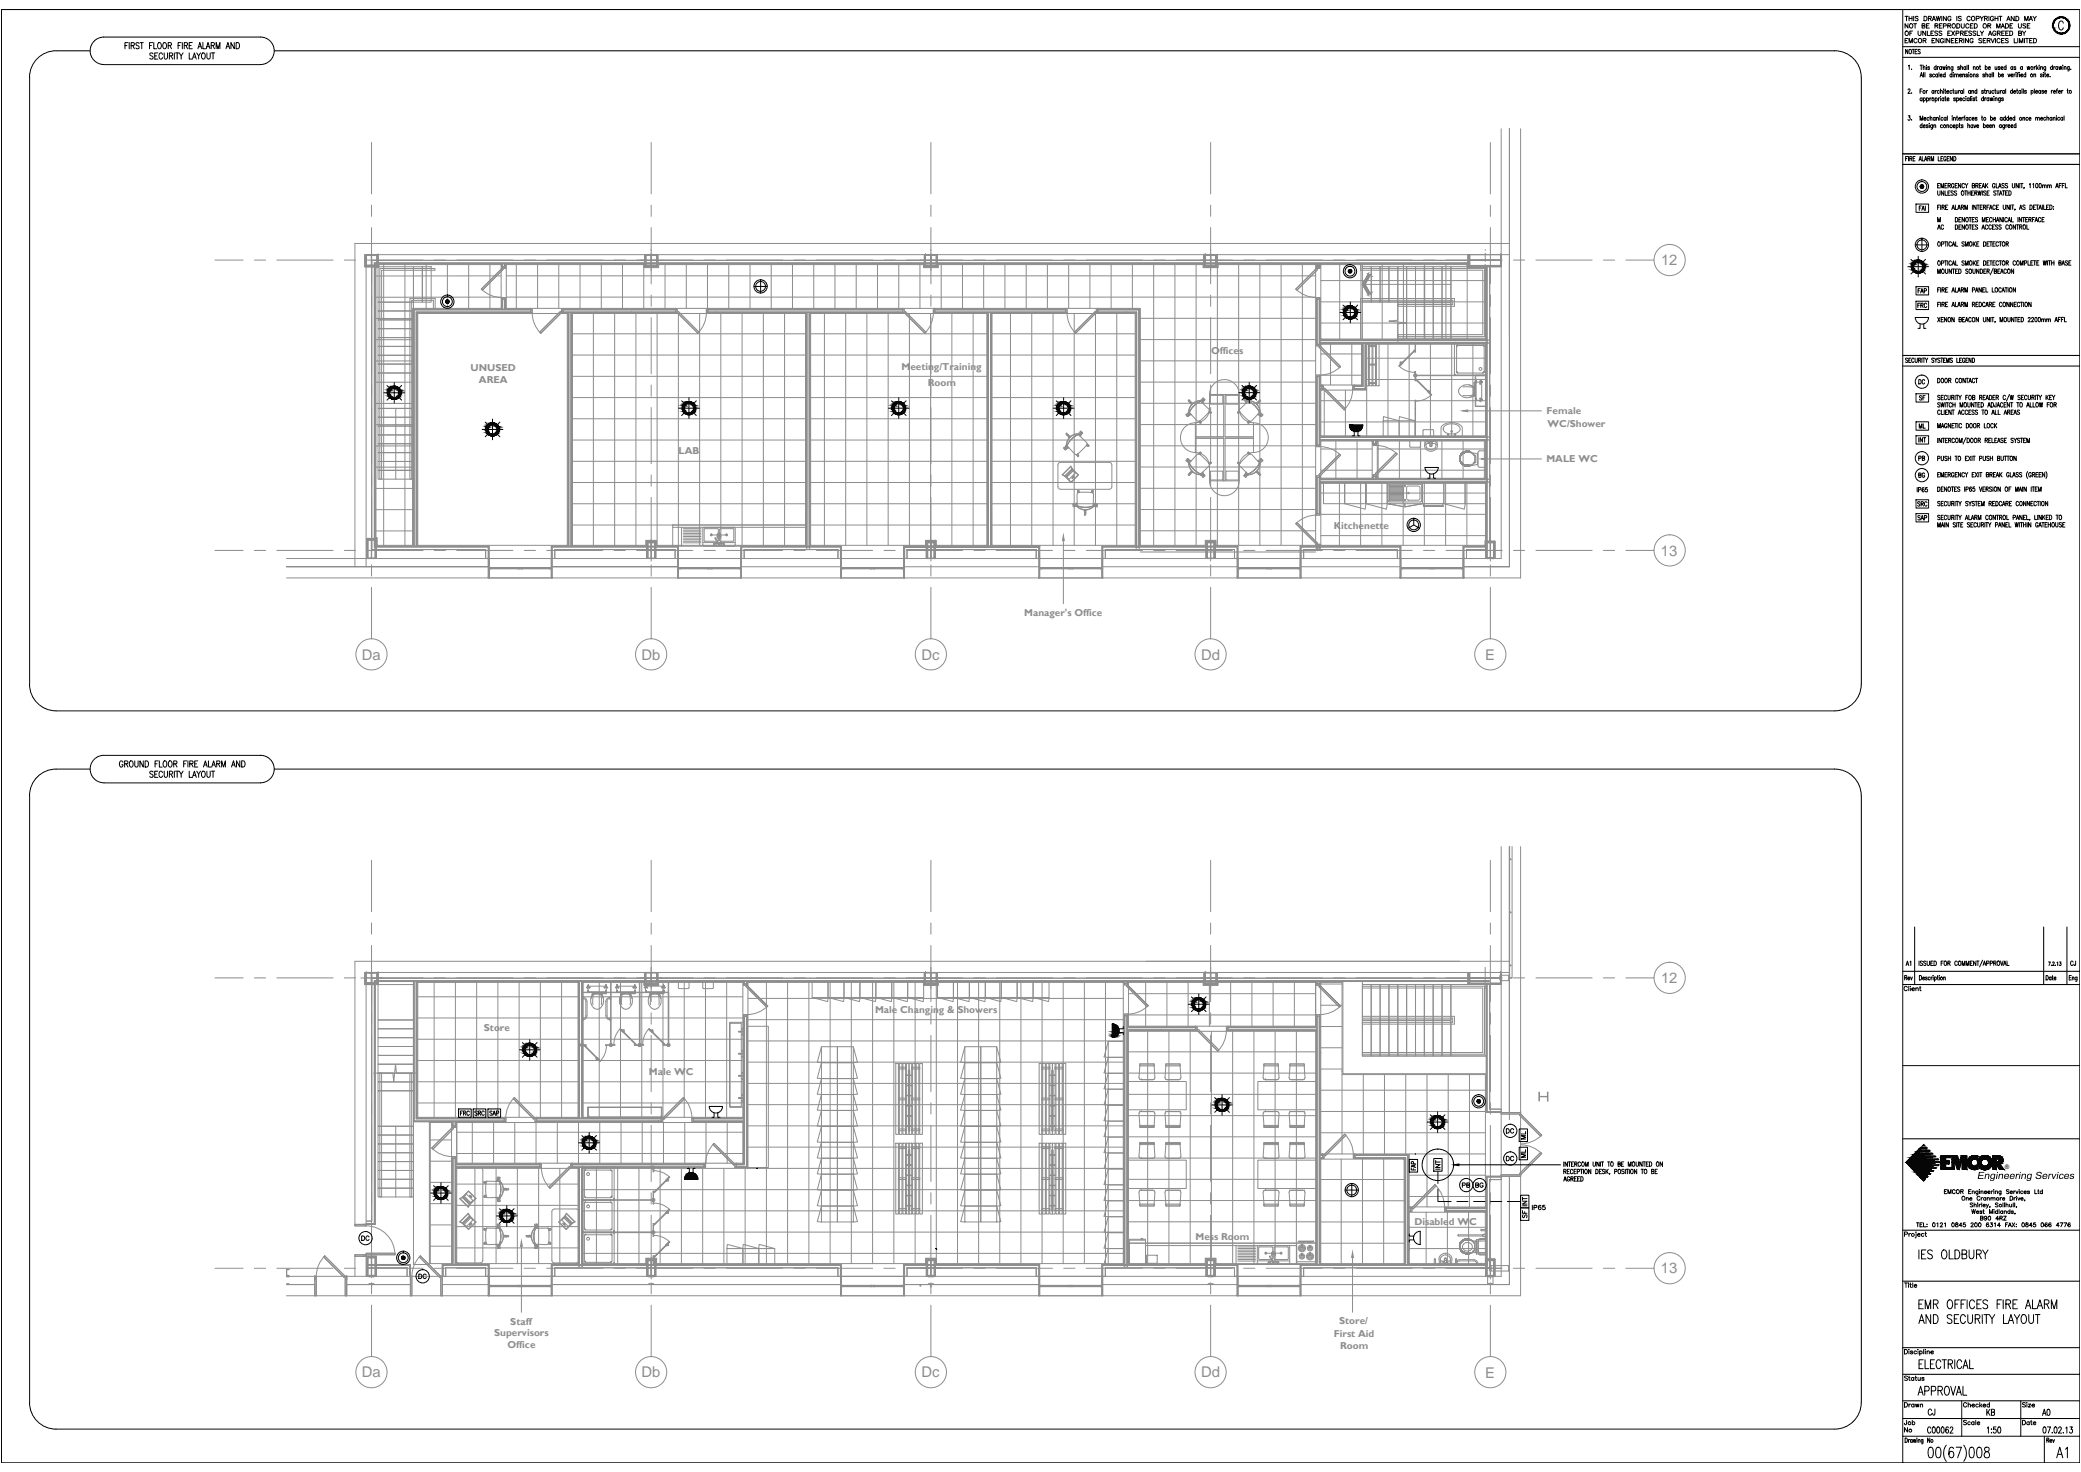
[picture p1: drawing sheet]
<svg xmlns="http://www.w3.org/2000/svg" width="1189mm" height="841mm" viewBox="0 0 1189 841" stroke-linecap="round" stroke-linejoin="round" font-family="sans-serif">
<defs><g id="words">
<g font-size="8.5" fill="#8d8d8d">
<text x="949" y="152">12</text>
<text x="949" y="317">13</text>
<text x="207" y="377">Da</text>
<text x="366" y="377">Db</text>
<text x="526" y="377">Dc</text>
<text x="686" y="377">Dd</text>
<text x="849" y="377">E</text>
<text x="949" y="562">12</text>
<text x="949" y="728">13</text>
<text x="207" y="787">Da</text>
<text x="366" y="787">Db</text>
<text x="526" y="787">Dc</text>
<text x="686" y="787">Dd</text>
<text x="848" y="787">E</text>
</g>
<g font-size="5.7" fill="#8d8d8d">
<text x="692" y="202">Offices</text>
<text x="269" y="212">UNUSED</text>
<text x="515" y="211">Meeting/Training</text>
<text x="274" y="219">AREA</text>
<text x="530" y="221">Room</text>
<text x="884" y="237">Female</text>
<text x="884" y="244">WC/Shower</text>
<text x="388" y="260">LAB</text>
<text x="883" y="264">MALE WC</text>
<text x="762" y="302">Kitchenette</text>
<text x="585" y="352">Manager's Office</text>
<text x="500" y="579">Male Changing &amp; Showers</text>
<text x="276" y="589">Store</text>
<text x="371" y="614">Male WC</text>
<text x="808" y="700">Disabled WC</text>
<text x="683" y="708">Mess Room</text>
<text x="292" y="757">Staff</text>
<text x="765" y="756">Store/</text>
<text x="282" y="764">Supervisors</text>
<text x="762" y="764">First Aid</text>
<text x="290" y="770">Office</text>
<text x="766" y="771">Room</text>
</g>
<text font-size="3.5" x="1145" y="668">®</text>
</g></defs>
<!-- layer: Furniture -->
<g fill="none" stroke="#8d8d8d" stroke-width=".57">
<path d="M678 238h1M679 238h.1M679 236h1l-1 1zM679 237l-1 1 1-1-1-1-1 1 1 1h1M679 229v-1l1 2zM679 236v1M680 229v1zM680 230h.1M680 236l-1 2 2-1h-1M681 231l2-2h3a12 12 0 0 0-7 7v-2zM681 230h-1l1 1M682 231l3-2-6 6 1-3z"/>
<path d="M682 232l4-3 5 5v2l-5 4a1.5 1.5 0 0 1-3 0l-3-4zM686 228l1 1-1 1zM687 228v-1l1 1v1zM687 228v1M687 230l1-1-1 1M688 229v-1v1M688 228h.1M690 236h1zM691 235l1 1h-1M691 236h1h-1M692 226h7v5h-7zM692 236h.1"/>
<path d="M699 225h-8v8a9 9 0 0 1-10 9 9 9 0 0 0-6 10 9 9 0 0 0 9 7 8 8 0 0 1 7 8v8h8M699 225v25M699 225h1M700 225h8v8a8 8 0 0 0 8 9M700 225v25M700 226h8v5h-8zM707 236h.1M708 236h1zM708 236h-1h1M708 225a8 8 0 0 0-9-8 8 8 0 0 0-8 8M708 235l-1 1h1M709 233l4-4a11 11 0 0 1 6 7l-3 4a1.7 1.7 0 0 1-2 1 1.7 1.7 0 0 1-1-1l-5-5v-1z"/>
<path d="M711 228l1-1v1l-1 1v-1v1zM711 228h.1M711 229v-1v1M712 230l-1-1 1 1M712 228v1M712 228l1 1v1l-1-1zM713 229l3 1 3 1a4 4 0 0 1 1 5 12 12 0 0 0-7-7zM714 229a7 7 0 0 1 6 6l-3-3zM718 230h1l-1 1M719 230h.1M719 236l1 2-2-1h1M719 229l1-1v1l-1 1z"/>
<path d="M719 229v1zM719 236h1v1zM720 236v1M720 237l1 1h-1M720 237l1-1 1 1-2 1h1v-1zM720 238h.1M608 256h1l-1 1h1zM609 257h.1M609 255v-1l1 1-1 1zM609 256l-1-1v1v1h1M609 248v-1l1 2zM609 255v1"/>
<path d="M610 248v1zM610 249h.1M610 255l-1 2 2-1h-1M611 250l3-2h3a12 12 0 0 0-8 7v-2zM611 250a4 4 0 0 1 4-2l-6 6zM611 249h-1l1 1M612 251l4-3 5 5v2l-5 4a1.5 1.5 0 0 1-3 0l-3-4zM616 260h-1l1 1v-1v1v-1M616 259v1zM616 248l1-1v1l-1 1zM617 247v-1l1 2v-1v1zM617 247v1"/>
<path d="M617 248v1M618 248l-1 1M618 248v-1v1M618 247h.1M621 254l1 1zM621 254v-1l1 2h-1M621 254h1v1h-1M622 255h.1M683 242v8h16M683 250h16v25M685 241l1 1v-1M685 240l1 1z"/>
<path d="M686 259v-1v1M686 259v1zM686 259h.1M686 241h.1M686 259v-1l-1 1v1M686 241v1v-1M699 250h-16v9M700 250h16v9M713 259v-1l1 1-1-1v1M713 259v1zM713 241v1v-1M713 259v-1l1 1v1"/>
<path d="M713 259h.1M713 241h.1M713 240v1zM714 241l-1 1v-1v1v-1M716 242a8 8 0 0 1 9 8 8 8 0 0 1-9 9M716 259a8 8 0 0 0-8 8v8h-8M716 242v8h-16M716 250h-16v25M606 264l-1 1-1 1v12l1 1 1 1M606 264h28M606 280h28M607 271l5-4v1l-4 4z"/>
<path d="M613 268l3 3-4 5-4-4M613 268l-5 4M613 268l-1-2-5 5 1 1M613 269l1 1-3 4-2-2zM613 268l-4 4 3 3 4-4M613 272v1M613 269l-3 4M614 272l-2 1M616 260v1v-1M616 260h.1M634 264l1 1v1v12v1l-1 1M679 263h.1"/>
<path d="M679 264v-1l1 1-1 1zM679 263v1M679 262l-1 1M679 262h-1l1 1M679 263l-1-1 1 1-1 1-1-1 1-1 1 1M679 264a12 12 0 0 0 7 7h-3l-2-2a5 5 0 0 1-2-5zM679 271l1-1-1 2v-1zM679 265l6 6a7 7 0 0 1-6-6zM680 270v1zM680 263h1l-2-1 1 2M680 271h.1M680 270h.1"/>
<path d="M681 269l-1 1h1M683 260a1.8 1.8 0 0 1 2-1 1.8 1.8 0 0 1 1 1l5 5-5 6a11 11 0 0 1-6-7zM686 271h1v1l-1-1zM687 272h1v-1v1l-1 1zM687 271v1M687 270l1 2-1-2v1M688 272h.1M688 271v1M690 264l1 1zM691 275a8 8 0 0 0 8 8 8 8 0 0 0 9-8M691 264h1l-1 2v-1M691 264h1l-1 1"/>
<path d="M692 264h.1M692 269h7v5h-7zM699 275h1M700 269h8v5h-8zM707 264h.1M708 264h1zM708 264h-1l1 1M708 264h-1l1 2v-1M711 271v1v-1l1 1v1l-1-1zM711 272h.1M711 271v1M711 261l2-1a1.5 1.5 0 0 1 3 0l3 4a8 8 0 0 1-5 6l-1 1-5-5v-1z"/>
<path d="M712 271h1l-1 1zM712 270l-1 2 1-2v1M712 271v1M713 271a12 12 0 0 0 7-7 4 4 0 0 1-1 5l-3 2zM714 271l3-3 3-3a7 7 0 0 1-6 6zM718 269l1 1h-1M719 270h.1M719 270v1zM719 270l1 1v1l-1-1zM719 271h.1M719 263h-1l2-1-1 2M720 263l1 1-1 1-1-1z"/>
<path d="M720 262h1l-1 1M720 262l2 1-1 1-1-1 1-1zM720 263h.1M720 263v1M720 262v1M613 288h1h-1h1v1h-1zM613 288h.1M614 288h-1h1M614 289h1h-1zM615 288v-1l-1 1h1M615 288h-1v1M615 289a12 12 0 0 0 10 0 6 6 0 0 1-5 2l-4-1z"/>
<path d="M616 282l8-1a1.6 1.6 0 0 1 1 3v4a5 5 0 0 1-6 2l-4-1zM616 289l8 1a7 7 0 0 1-8 0zM616 281h.1M616 281h1zM616 280v1M616 281v-1v1M616 281v-1v2v-1M620 291v1v-1M620 293v1zM620 293h.1M620 292v1zM624 281v-1v1"/>
<path d="M624 281h-1zM624 281v-1v1v-1v2v-1M624 281h.1M625 289h1h-1zM625 288h1l-1-1v1M625 289l1-1v1M626 288h1v2h-1v-2M626 288l1 1h-1l1-1zM626 288h.1M627 288h.1M644 618h34v16h-34zM651 617h1"/>
<path d="M651 609h8M651 617h.1M651 608v1M652 617h.1M659 608v1M659 608h-8M659 616h1l-1-8h-8v8M659 609h.1M659 617h-7M659 617h.1M666 617h1M666 616v-8h8v8"/>
<path d="M666 609h8M666 617h.1M666 609v-1h8v1M667 617h6M674 617h-1M674 617h.1M719 618h33v16h-33zM722 617h1M722 609h.1M722 617h.1M722 608v1M722 608h8v1"/>
<path d="M723 617h.1M730 609h-8M730 617h-7M730 616v-8h-8v8M730 617h.1M737 617h1M737 616v-8h8v8M737 609h8M737 617h.1M737 609v-1h8v1M738 617h6M745 617h.1"/>
<path d="M745 617h-1M651 636v8h8l1-8M651 635v1M651 635h.1M652 635h-1M652 635h.1M652 635h7M659 635l1 1M659 635h.1M666 636v8h8l1-8M666 635v1M666 635h.1"/>
<path d="M667 635h-1M667 635h6M673 635h1M674 635l1 1M674 635h.1M722 636v8h8l1-8M722 635v1M722 635h.1M723 635h-1M723 635h.1M723 635h7M730 635h.1"/>
<path d="M730 635l1 1M736 636l1 8h8l1-8M737 635l-1 1M737 635h.1M738 635h-1M738 635h6M744 635h1M745 635l1 1M745 635h.1M651 644h8M651 654h8M651 643v1"/>
<path d="M651 653v1M651 653h.1M651 653h8M659 643v1M659 653v1M659 643h-8M666 643h8v1h-8zM666 653v1h8v-1M666 653h8M722 643v1M722 653v1M722 643h8v1h-8"/>
<path d="M722 653h8M730 653v1h-8M737 643h8v1h-8zM737 653v1h8v-1M737 653h8M274 667h1l1 2v51l-1 1-1 1M274 667h-12l-1 1-1 1v52l2 1h12M277 676h.1M277 676h1zM277 676l-1-1 1 1M278 675h7a12 12 0 0 1 0 9h-7l-1-4zM278 675l-1 1"/>
<path d="M278 675h.1M278 675h-1v1M284 674v1l1-2-1 2M284 673h1h-1M284 673h2h-2M284 673h1M284 673h.1M285 674h1v1h-1zM285 675a6 6 0 0 1 0 10 12 12 0 0 0 0-10zM285 674h-1h1M286 675a6 6 0 0 1 0 9v-4zM288 679h1v1h-1"/>
<path d="M289 679h.1M289 679h2v1h-2zM289 679h1l-1 1zM289 679v1zM289 679v1M644 663h34v16h-34zM651 661l1 1M651 661v1M652 662h.1M659 661h1l-1-8h-8v8M659 661l-7 1M659 661v1"/>
<path d="M666 661l1 1M667 662h6M674 661l-1 1M674 661v-8h-8v9M674 661v1M719 663h33v16h-33zM722 661l1 1M722 661v1M723 662h.1M730 661l-7 1M730 661v-8h-8v8M730 661v1"/>
<path d="M737 661l1 1M737 661v-8h8v8M737 661v1M738 662h6M745 661v1M745 661l-1 1M258 694h.1M260 697h.1M260 686h.1M263 698l4-4 1 1-4 4zM263 685l1-1 4 4-1 1zM264 684l4-4 4 5-4 3"/>
<path d="M264 684l4 4M264 684l-1 1 5 5v-2M265 684l3-3 4 4-3 3zM265 699l3-4 2 2-3 4zM265 683l4 4M267 682l3 4-2 1-3-3zM268 683l1 1M268 695l4 3-4 5-4-4M268 695l-4 4M268 695v-2l-5 5 1 1M269 695l3 3-4 4-3-3zM269 699v1"/>
<path d="M269 696l-4 3M269 683v1M269 699l-1 1M277 684h.1M277 683h1zM277 683v1M277 683h.1M277 683l-1 1h1M277 683v1h1v-1M284 684v2v-2v1M284 700l1-1v1M284 686l1 1v-1h1h-2z"/>
<path d="M284 700h1M284 700h.1M285 686h.1M285 686h-1M285 685h-1h1M285 684h1v1h-1zM307 700h.1M307 700v-1v1M322 699l1 1M322 696l4 3M323 695l4 4-4 3-4-4zM323 699l-1 1"/>
<path d="M323 695l-2 2 4 4 1-2M323 695l4 4M323 695l-4 3 4 5 4-4M323 695l1-2 5 5-2 1M323 695l1-1 4 4-1 1M331 692l-1-1h-1h-12h-1l-1 29 1 1 1 1h12l1-1 1-1M331 692v28M331 697h.1M651 680v9h8l1-8-1-1M651 680h.1M651 689h8M651 688v1"/>
<path d="M652 680h-1M652 680h.1M652 680h7M659 688v1M659 688h-8M659 680h.1M666 680h.1M666 688h8v1h-8zM667 680h-1M667 680h6M673 680h1M674 680v9h-8v-9"/>
<path d="M674 680h.1M722 680v9h8v-9M722 680h.1M722 688v1M722 688h8v1h-8M723 680h-1M723 680h.1M723 680h7M730 680h.1M737 680h.1M737 688h8v1h-8zM738 680h-1"/>
<path d="M738 680h6M744 680h1M745 680v9h-8v-9M745 680h.1M258 704h1M276 702h1h-1l1 1zM277 702h.1M277 710h.1M277 710v1M277 710h1zM277 703h.1M277 702l1 1z"/>
<path d="M277 710v1v-1M277 710l-1 1 1-1M277 710v1h1v-1M278 702h7a12 12 0 0 1 0 9h-7l-1-5zM278 702l-1 1M278 702h.1M278 702h-1v1M284 701v1l1-2-1 2M284 700l1-1-1 1M284 711v2v-2M284 700v-1h2v1h-2M284 713h1h1h-2z"/>
<path d="M285 713h.1M285 713h-1M285 701h1v1h-1zM285 712h-1h1M285 711h1v1h-1zM285 701a6 6 0 0 1 0 10 12 12 0 0 0 0-10zM285 700l-1 1h1M286 702a6 6 0 0 1 0 8v-4zM288 706h1v1h-1M289 706h.1M289 706h2v1h-2zM289 706h1l-1 1z"/>
<path d="M289 706v1zM301 706h1l-1 1zM302 706v1zM302 706h.1M303 706h-1M303 706h.1M303 706v1M305 702h1l-1 4v4a7 7 0 0 1 0-8zM305 713h2h-1h1h-2zM305 711h1v1h-1zM306 701v1h-1zM306 701a12 12 0 0 0 0 10 6 6 0 0 1 0-10z"/>
<path d="M306 702h7l1 1v3v4l-1 1h-7a12 12 0 0 1 0-9zM306 700l1 1h-1M306 712h1h-1M306 713h1M307 713h.1M307 711v2v-2M307 700v-1h-2v1h2M307 701l1 1-1-2v2M313 702l1 1M313 702h.1M313 702h2l-1 1M314 703h.1"/>
<path d="M314 710l-1 1h2l-1-1M313 710h.1M314 710h.1M314 702h1l-1 1M314 710l1 1-1-1M314 702h.1M314 710v1"/>
<circle cx="680" cy="230" r=".4"/>
<circle cx="681" cy="231" r=".4"/>
<circle cx="718" cy="231" r=".4"/>
<circle cx="719" cy="230" r=".4"/>
<circle cx="610" cy="249" r=".4"/>
<circle cx="611" cy="250" r=".4"/>
<circle cx="613" cy="273" r=".7"/>
<circle cx="680" cy="271" r=".4"/>
<circle cx="681" cy="269" r=".4"/>
<circle cx="718" cy="269" r=".4"/>
<circle cx="719" cy="271" r=".4"/>
<circle cx="620" cy="293" r=".4"/>
<circle cx="620" cy="292" r=".4"/>
<circle cx="288" cy="680" r=".4"/>
<circle cx="269" cy="684" r=".7"/>
<circle cx="269" cy="699" r=".7"/>
<circle cx="322" cy="699" r=".7"/>
<circle cx="288" cy="706" r=".4"/>
<circle cx="303" cy="706" r=".4"/>
</g>
<!-- layer: Layout -->
<g fill="none" stroke="#8d8d8d" stroke-width=".57">
<path d="M858 74v245h-694M862 74v250v-250M869 74v256h-705M862 139h-659v185M208 145v7h8v-7M209 145v7M209 145v7h7v-7M209 145h6v7h-6zM209 145l6 1h-3zM209 145v179M209 145h653M212 151l-3 1"/>
<path d="M212 146v5M212 151l3 1h-6M212 146v173M212 149h627M215 145v7h-6M216 152h20v21h-20zM216 146h.1M217 153h32v1h-31v120h-1zM236 152h5v21h-5zM241 152h5v21h-5zM287 153v1l-11 12-1-1M287 152h.1"/>
<path d="M287 152h2v1h-2zM287 152h2M287 151v2M287 153l-12 12M287 151v1M288 151v1M289 151v1M289 152h.1M289 151v2h-2M366 149h4M368 145v7h8v-7M368 145v7"/>
<path d="M369 145v7h6v-7M369 145h6v7h-6zM369 145h6l-3 1v5l3 1h-6l3-1v-5zM371 149h5M372 143h.1M372 145v4M372 151v4M378 149h.1M526 149h3M528 145v7h8v-7M528 145v7M528 145v7h7v-7"/>
<path d="M529 145h6v7h-6zM529 145h.1M529 145h6l-3 1v5l3 1h-6l3-1v-5zM529 145v7h6v-7M531 149h5M532 143h.1M532 145v4M532 151v4M537 149h1M686 149h3M688 145v7h7v-7M688 145v7"/>
<path d="M689 145h6v7h-6zM689 145h.1M689 145h6l-3 1v5l3 1h-6l3-1v-5zM689 145v7h6v-7M691 149h5M692 143h.1M692 145v4M692 151v4M695 150h.1M697 149h1M752 153l1 1-12 12-1-1zM752 152h.1"/>
<path d="M752 152h2v1h-2zM752 151v2M752 152h2M752 151v1M754 151v1M754 151v2h-2M754 152h.1M777 151v3h70v37h-48v1h49v-39h-70v-2M778 152h5v21h-5zM781 156l3 2M782 157h1l-3 5 3 6h-1l-4-6zM782 156l-4 6"/>
<path d="M783 156l-4 7M783 152h5v21h-5zM788 152h5v21h-5zM793 152h6v21h-6zM799 152h5v21h-5zM804 152h5v21h-5zM809 152h5v21h-5zM814 152h5v21h-5zM819 152h5v21h-5zM824 152h5v21h-5zM829 152h20v41h-20zM839 150h-625v162h65v7"/>
<path d="M839 150h-625v163h65v6M839 151h-625v168M839 145v7h19M839 145v7M839 145h19v7h-19zM839 146l1 2h17l1-2v6l-1-3h-17l-1 3zM842 149h1M844 149h5M849 143h.1M849 145v4M849 151v4M849 152v157"/>
<path d="M850 152v157M851 149h4M851 152v157M857 146h.1M862 149v43M216 178h20v5h-20zM216 173h20v5h-20zM234 171h15v6h-1v-5h-13v102h-1zM236 177h67M250 177h.1M256 177h.1M263 179h.1"/>
<path d="M275 165l5 4 7 1M275 165l12-12v1l-11 12zM287 171h.1M287 170h2v1h-2zM287 171h2M287 170h2v7M287 170v7M287 174h.1M287 171v6M288 171v6M289 171v6M289 171h.1"/>
<path d="M303 177h.1M303 179h.1M303 177h1v2h-1zM303 177h-66v135M303 178h-65v134M303 177v2M304 179l1 6 4 5M304 179v-2h-68v135M304 179h-66v133M321 177h1v2h-1zM321 179l-1-1-12 12h1l12-11-12 11M321 179l-1-1-12 12h1"/>
<path d="M321 179v-2h66v2M321 179h66M322 179h.1M322 177h64M322 178h64M322 177v2M325 179v133M326 179v133M327 179v133M337 179h.1M341 179h.1M353 177h.1"/>
<path d="M354 177h.1M361 179h.1M386 177h.1M386 179h.1M386 177h1v2h-1zM386 177v2M387 179l1-1 11 12M387 179l12 11M388 178l11 12-12-11zM404 179l-2 6-3 5M404 177v2zM404 179v-2h113v2"/>
<path d="M404 179h113M404 177h.1M404 179h.1M404 177h112M404 178h112M404 177v2M409 179h.1M431 177h.1M439 179h.1M459 177h.1M461 179v134M462 179v134"/>
<path d="M463 179v134M480 177h.1M492 177h.1M513 179h.1M514 179h1M516 177h.1M516 179h.1M516 177h1v2h-1zM516 177v2M517 179v-1l12 12h-1M517 179l11 11M517 178l12 12h-1l-11-11z"/>
<path d="M533 179l-1 6-4 5M533 177h1v2h-1zM533 179v-2h77v2M533 179h77M534 177h.1M534 179h.1M534 177v2M534 177h75M534 178h75M563 177h.1M564 179v133M565 179v133"/>
<path d="M566 179h.1M566 179v133M607 177h.1M609 177h.1M609 179h.1M609 177h1v2h-1zM609 177v2M610 179l1 6 3 5M626 177h1v2h-1zM626 179v-1l-12 12 12-11-12 11M626 179v-1l-12 12M626 179h23v134"/>
<path d="M626 179v-2h25v136M627 177h.1M627 179h.1M627 178h22v135M627 177h24v136M627 177h24M627 177v2M638 179h.1M643 179h.1M740 165l6 4 6 1M740 165l12-12 1 1-12 12zM752 171h.1"/>
<path d="M752 170h2v1h-2zM752 170v28h2M752 170h2v28M752 172h.1M752 171h2M752 171v26M754 171v26M754 171h.1M778 162l4 7M778 162h51M779 162l4 7M784 167l-3 2"/>
<path d="M799 173h5v20h-5zM799 172v11h-6l11 1-5 1v11M804 173h5v20h-5zM809 173h5v20h-5zM814 173h5v20h-5zM819 173h5v20h-5zM824 173h5v20h-5zM216 198h20v5h-20zM216 193h20v5h-20zM216 188h20v5h-20zM216 183h20v5h-20zM238 197h.1"/>
<path d="M238 196h.1M325 194h.1M327 187h.1M463 198h.1M564 185h.1M564 197h.1M651 183h.1M651 189h.1M752 197h2v1h-2zM752 197h2M754 197h.1M754 198h-1l12 12 1-1-12-11 12 11"/>
<path d="M754 198h-1l12 12 1-1M754 194h96M754 196h96M754 195h96M757 196h.1M761 194h.1M771 196h.1M777 194v-23h54v4h-32v-1h31v-2h-52v22M778 198h.1M778 196v25h-4M779 196v25h-5M780 196v26h-6"/>
<path d="M780 196v26h-7M780 196h2v24h-2zM782 197h4v1h-4zM782 196h2v24h-2zM784 196h.1M784 196h2v24h-2zM786 196h.1M786 196h2v24h-2zM799 194h.1M806 196h.1M808 196v5M809 196l-1 5"/>
<path d="M822 194h.1M828 194h.1M831 197v17M831 197h.1M831 196h.1M831 196v1M832 198v15M832 198h.1M833 197l-1 1M833 197h.1M833 197h14M835 196h.1"/>
<path d="M847 197h.1M847 197l1 1M848 198h.1M848 198v15M849 196h.1M850 196h-96M216 203h20v5h-20zM216 213h20v20h-20zM216 208h20v5h-20zM236 204h.1M236 219h.1M327 219h.1"/>
<path d="M461 205h.1M566 206h.1M649 219h.1M651 212h.1M752 214h2v1h-2zM752 215h2M752 215v39M754 215v39M754 214h-2v41h2M754 214v41M766 209l-6 4-6 1M780 219h.1"/>
<path d="M782 208h4v1h-4zM782 219h4h-4zM782 219h.1M784 219h.1M786 219h.1M799 209l9-8-9 8M799 209h.1M799 209a12 12 0 0 0 9 4M800 208h.1M800 207v1M800 207h1M800 207h.1"/>
<path d="M801 207h.1M801 207l-1 2h-1M808 201h.1M808 213h.1M808 214a.9 .9 0 0 0 0 1M808 214v1M808 200v1M809 214h.1M809 214h40h-6v18h6M809 214l-1-2v6l1-3h40M809 217h.1M809 215h.1"/>
<path d="M831 214h.1M831 214h18M832 213h.1M832 213h1M833 213h14M833 213h.1M839 220h-3l-2 2M839 220l3 1h-6M839 220l4 1M842 218h1v3zM843 219h.1M843 219v2v-3h-1l1 2"/>
<path d="M843 215v17h6M843 219v10M843 218h.1M843 218v1M844 218h.1M845 219h1M845 218h1zM846 218h-1zM846 218h.1M846 219v1M846 217v2M846 218v11"/>
<path d="M846 219h.1M846 218h-3M847 213h.1M848 213h.1M848 213h-1M849 214h.1M216 238h20v5h-20zM216 233h20v5h-20zM226 233v41M325 221h.1M327 236h.1M461 236v1"/>
<path d="M461 234h.1M564 234h.1M566 227h.1M649 224h.1M752 221h.1M752 239h.1M754 221h1M754 220h2v2M754 222h1M754 230h.1M754 222h.1M755 220v2h-1h2"/>
<path d="M755 220h.1M755 222h.1M755 220h1v2h-1zM755 220v2M756 222h1l12 12h-1zM757 222l12 12h-1l-12-12zM773 222l-1 7-4 5M773 220h1v2h-1zM774 220h.1M774 222h.1M774 220v2M776 220h.1"/>
<path d="M778 220h-5v2M808 233h1M809 229h.1M816 224l2 2v-1M816 223h.1M816 223l1 1M816 224h1M817 224h.1M817 223h.1M817 223v1M817 224v1M818 226a12 12 0 0 1-9 3"/>
<path d="M818 225l-9-8 9 9M818 225v1M834 222l-1 1 1 2M834 225l2 2h3M842 221h1v5h-1M842 226l-3 1M842 226h-6M842 226h.1M842 222h.1M842 225h.1M842 222v3M842 222v-1v5"/>
<path d="M842 225v1M843 220h.1M843 221h.1M843 226l-4 1M843 226h.1M843 221v5M843 229h.1M843 228h.1M843 229h3M844 229h.1M845 228h1M845 229h1z"/>
<path d="M845 229h1M846 229h.1M846 227v1M846 229v1M216 259h20v5h-20zM216 248h20v6h-20zM216 243h20v5h-20zM216 254h20v5h-20zM236 253h.1M238 246h.1M325 243h.1M325 242h.1"/>
<path d="M463 247h.1M463 251h.1M564 260h.1M566 256h.1M651 243h.1M752 254h.1M752 254h2v1h-2zM752 254h2M752 250h.1M754 255l6 1 6 4M754 254h.1M754 250h96"/>
<path d="M754 251h96M781 250h.1M784 250h.1M784 254h.1M784 254h2v1h-2zM784 251v4h2M784 254h2M785 251v3M786 251v3M786 255l7 1 5 3M786 254h.1M786 251v4"/>
<path d="M789 251h.1M790 240v-2l9 2M790 240h9v10h-9zM795 250h.1M798 259l-12 12M799 240l1-2 8 2M799 240h9v10h-9zM806 251l-1 1v3h1M806 256h5M807 251h.1M808 250v-21l1 21M811 251v1v3"/>
<path d="M813 249v-3v-1l6 1v3M814 251v5l1 1 2 1M816 253h.1M816 253h1v2M817 253h.1M817 253l-1-1h-1v2M817 253h-2v1M817 254a.7 .7 0 0 0 0 1 .7 .7 0 0 0 1 0 .7 .7 0 0 0 0-1M817 255h1M818 253a.7 .7 0 0 0-1-1 .6 .6 0 0 0 0 1M818 253h2M818 253v2"/>
<path d="M818 253h.1M818 253l1-1h1v2M819 253l1 1M820 254a2.9 2.9 0 0 1-2 3 2.9 2.9 0 0 1-3-3M821 251v5l-1 1-2 1M824 243a7 7 0 0 1 11 2v5h-12v-6zM825 243a6 6 0 0 1 9 2 5 5 0 0 1-8 2l-1-1zM830 250h.1M835 260h.1M835 259v1M835 259h.1M836 259h-1"/>
<path d="M836 259h.1M837 259h-1M837 259h.1M837 258v1M837 258h.1M838 251h.1M838 258h-1M838 258h.1M838 258h1M839 258h.1M839 258h1M840 258h.1"/>
<path d="M840 258l4 1v6l-4 1M840 258v1M840 259h.1M840 259h1M841 259h.1M841 259l1 1M842 260h.1M845 258h4v9h-4v-1l-1-4zM850 251h-96M216 269h20v5h-20zM216 264h20v5h-20zM236 273h.1"/>
<path d="M325 272h.1M461 274h.1M463 276h.1M564 263h.1M566 276h.1M649 268h.1M649 266h.1M651 260h.1M651 274h.1M752 273h.1M752 272h2v1h-2zM752 273h2"/>
<path d="M752 273v20M753 271l12-12 1 1-12 12zM754 273v20M754 273h.1M754 272h-2v22M754 272v22h-2M754 274h96M754 275h96M754 276h96M756 276h12v12h-12zM761 276h.1M766 260l-1-1-12 12 1 1"/>
<path d="M766 260l-12 12M768 276v12h12v-12h13v12h-13v-12zM777 274h.1M784 272h.1M784 271h2v1h-2zM784 272h2M784 276h.1M785 272v2M786 271l12-12-12 12zM786 272v2M786 271v3v-2h-2M786 272h.1"/>
<path d="M786 271h-2v3M793 277h19v9l-1 1h-18zM794 279l8 1h-8zM794 278l8 1h-8zM794 277l7 1h-7zM796 274h.1M804 278h6l1 1v7h-6a1.9 1.9 0 0 1-1-3zM813 276h12v12h-12zM819 276h.1M825 276h12v12h-12zM826 274h.1M833 276h.1"/>
<path d="M834 262h.1M834 262v1M834 263h.1M834 261v1M834 261h.1M834 261v2M834 263v1M834 264h.1M834 264h1M834 260v1M834 260h.1M835 264h.1"/>
<path d="M835 264v1M835 260h-1M835 265h.1M835 265h1M836 265h.1M836 265v1M836 266h.1M836 266h1M837 266h.1M837 276h12v12h-12zM837 266h1M838 266h.1"/>
<path d="M838 266h1M839 266h.1M839 266h-1M840 266h.1M840 266h-1M841 266h-1M841 266h.1M841 265v1M841 265h.1M842 265h-1M842 265h.1M842 264v1"/>
<path d="M842 264h.1M842 260h1v4h-1zM236 282h.1M238 295h.1M325 292h.1M325 296h.1M327 285h.1M384 300h77v12h-77zM461 283h.1M566 297v1M649 297h.1M741 299h-1l12 12-12-12h1l12 11-1 1 1-1z"/>
<path d="M752 294l-6 2-6 3M752 293h.1M752 293h2v1h-2zM752 293h2M754 291h.1M754 284h.1M754 293h.1M768 288l12 3M780 291v-3l12 3M792 288v3M794 286h.1M794 285h.1"/>
<path d="M794 284h.1M794 283h.1M794 283v-1h8v1M794 282h8h-8zM794 280l8 1h-8zM794 285v1M794 284v1M794 283v1M794 286h7M794 285h8M794 284h8M794 283h8"/>
<path d="M801 285v1M801 286h-7M802 284v1M802 283v1M802 285h.1M802 284h.1M802 283h.1M813 288l-10 2v-2l-1 2M813 288h-20l9 2M813 288v-12h-20v12l9 2M813 288h11v1h-11h11h-11zM825 288l11 3"/>
<path d="M837 288l-1 3M209 319v-11h6v11M210 319v-11h5v11M210 308h4v11h-4zM210 319l2-1 2 1zM210 308l4 1zM210 308v11M210 308h4M212 309v10M212 308h.1M214 312h65M236 302h.1"/>
<path d="M279 319h.1M279 319v11v-11h36v11h-36v-11zM279 319v11M279 312v7h-2v-5h-65M279 312v18M315 312v7h2v-5M315 319v11zM315 312v18M315 312h73M315 319v-7h72v7M315 319h.1M317 314v5"/>
<path d="M366 314h4M369 319v-10h6v10M370 317h-1M370 319v-9h4v9M370 310h4v9h-4zM370 310h.1M370 310v9M370 310h4M371 314h5M372 308v1M372 311v4M372 317v4"/>
<path d="M374 310h-4h2v9h-2h4h-2v-9h2M374 310v9M375 309h-5v10M378 314h.1M384 301h77M387 319v-6h-72v17M387 319h.1M387 319v11l1-11h35v11h-35zM387 319v11M388 312v7h-2v-5h-69M388 312v18M389 301v11"/>
<path d="M390 309h11M390 302h11M390 307h11M390 308h11M390 306h11M390 305h11M390 304h11M390 303h11M390 310h11M401 311l1 1h17l1-1M402 302v9M402 310h18"/>
<path d="M402 301l-1 1M402 302h8v7h-8zM406 306h9M408 311h.1M410 306v1M410 311h-2v1h6v-1h-3M411 311l-2-4 1 4M411 309h1h7M411 303v6M412 306v1M413 311h.1M419 302v1v6"/>
<path d="M419 302h-7l-1 1M419 301l1 1v9M423 312v7h2v-5h54M423 319l1 11zM423 312h58M423 312v18M423 319v-7h57v7M424 319h.1M424 319v11M424 319v-6h56v17M479 314h-54v5M480 319h.1"/>
<path d="M480 319v11l1-11h35v11h-35zM481 312v7h-2v-5M481 312v18M516 312v7h2v-5M516 319l1 11zM516 312v18M516 312h78M517 319h.1M517 319v-6h76v6M518 314v5M526 314h3M529 319v-10h5v10"/>
<path d="M530 319v-9h4v9M530 310h4v9h-4zM530 310h.1M530 310h4h-2v9h2h-4h2v-9zM530 310v9M530 310h4v9M531 314h5M532 308v1M532 311v4M532 317v4M534 309h-5v10M534 317h.1"/>
<path d="M537 314h1M566 305h.1M566 310h.1M594 319h.1M594 319v11v-11h36v11h-36zM594 312v7h-2v-5h-74M594 312v18M630 312v7h1v-5M630 319v11zM630 312v18M630 312h77M630 319v-7h77v7"/>
<path d="M630 319h.1M631 314v5M651 309h.1M689 319v-10h5v10M689 309h5M689 319v-9h5v9M690 310h4v9h-4zM690 310h.1M690 310h4h-2v9h2h-4h2v-9zM690 310h4v9M690 310v9M692 308v1"/>
<path d="M692 311v4M692 317v4M694 318h.1M707 319v-6h-77v17M707 319h.1M707 319v11v-11h36v11h-36zM707 319v11M707 312v7h-2v-5h-74M707 312v18M743 312v7h2v-5M743 319v11zM743 312v18"/>
<path d="M743 312h57M743 319v-7h57v7M743 319h.1M743 319v11M743 319v-6h57v17M745 314v5M752 312h.1M752 311h2v1h-2zM752 311v2M752 311h2v2M752 312h2M752 312v1"/>
<path d="M754 312v1M754 312h.1M800 319h.1M800 319v11v-11h36v11h-36zM800 312v7h-2v-5h-53M800 312v18M836 312v7h2v-5M836 319v11zM836 312v18M836 312h13M836 319h.1M838 314h11"/>
<path d="M838 314v5M845 314h4M849 313h-13v6M849 312h-13v18M849 319v-10h5v10M849 318h.1M849 309h5M849 319v-9h5v9M850 310h3v9h-3zM850 310h.1M850 310h3h-1v9h1h-3h1v-9zM850 310v9"/>
<path d="M850 310h3v9M850 319h3M850 319h1M850 319h.1M851 314h4M851 319h.1M851 308v1M851 311v4M851 317v4M852 319h1M852 319h.1M853 319h.1"/>
<path d="M854 315h.1M857 314h.1M279 324h-115h115M279 330h.1M279 324v1h1v-1h16v1h-16v-1zM279 324h1v1h-1M280 325h16zM296 324h1v1h-1zM296 324v1h1v-1M296 324h1M297 324h1v1h-1zM298 324v1h1v-1h15v1h-15v-1z"/>
<path d="M298 324h1v1h-1zM299 325h15zM314 324h1v1h-1zM314 324v1h1M314 324h1M315 330h.1M387 324h-72h72M387 330h.1M388 324v1h1v-1h15v1h-15v-1zM388 324h1v1h-1M389 325h15zM404 324h1v1h-1z"/>
<path d="M404 324h1M404 324v1h1v-1M405 324h1v1h-1zM406 324v1h1v-1h15v1h-15v-1zM406 324h1v1h-1zM407 325h15zM422 324h1v1h-1zM422 324h1M422 324v1h1M424 330h.1M424 324h56M480 330h.1"/>
<path d="M481 324v1h1v-1h15v1h-15v-1zM481 324h1v1h-1M482 325h15zM497 324h1v1h-1zM497 324v1h1v-1M497 324h1M498 324h1v1h-1zM499 324v1h1v-1h15v1h-15v-1zM499 324h1v1h-1zM500 325h15zM515 324h1v1h-1zM515 324v1h1"/>
<path d="M515 324h1M517 330h.1M517 330v-18h77v18M517 324h77M594 330h.1M594 324v1h1v-1h15v1h-15v-1zM594 324h1v1h-1M595 325h15zM610 324h1v1h-1zM610 324v1h1v-1M610 324h1M611 324h1v1h-1z"/>
<path d="M612 324v1h1v-1h16v1h-16v-1zM612 324h1v1h-1zM613 325h16zM629 324h1v1h-1zM629 324v1h1M629 324h1M630 330h.1M630 324h77M707 330h.1M707 324v1h1v-1h16v1h-16v-1zM707 324h1v1h-1M708 325h16z"/>
<path d="M724 324h1v1h-1zM724 324v1h1v-1M724 324h1M725 324v1zM725 324v1h1v-1h16v1h-16v-1zM725 324h1v1h-1zM726 325h16zM742 324h1v1h-1zM742 324v1h1M742 324h1M743 330h.1M743 324h57"/>
<path d="M800 330h.1M800 324v1h1v-1h16v1h-16v-1zM800 324h1v1h-1M801 325h16zM817 324h1v1h-1zM817 324v1h1v-1M817 324h1M818 324v1zM818 324v1h1v-1h16v1h-16v-1zM818 324h1v1h-1zM819 325h16zM835 324h1v1h-1z"/>
<path d="M835 324v1h1M835 324h1M836 330h.1M862 324h-26h26M858 484v245h-694M862 484v152v-152M862 484v75h2v-75M862 484v75M869 484v188M206 559h649M208 556v7h8v-7M209 556v6h7"/>
<path d="M209 556v6h7v-6M209 556h6v6h-6zM209 556h.1M209 556h6h-3v6h3h-6h3v-6zM209 556h6h-3zM209 556v144M209 556h653M212 553v12M212 556v142h-3M215 556v6h-6M216 556h.1M368 556v7h8v-7"/>
<path d="M368 556v6h8M369 556v6h6v-6M369 556h6v6h-6zM369 556h6h-3v6h3h-6h3v-6zM372 553v12M528 556v7h8v-7M528 556v6h8M528 556v6h7v-6M529 556h6v6h-6zM529 556h.1M529 556h6h-3v6h3h-6h3v-6zM529 556v6h6v-6"/>
<path d="M532 553v12M688 556v7h7v-7M688 556v6h7M688 556v6h7v-6M689 556h6v6h-6zM689 556h.1M689 556h6h-3v6h3h-6h3v-6zM689 556v6h6v-6M692 553v12M839 556v6h19M839 556v6M839 556h19v6h-19z"/>
<path d="M839 556h1v3h17v-3h1v6h-1v-3h-17v3h-1zM848 553v12M857 560h.1M857 558h.1M857 556h.1M857 557v1M857 559v1M858 557v3zM858 558h.1M858 559h.1M858 560h.1M858 557h4v3h-4z"/>
<path d="M862 557v3zM862 560h.1M862 559h.1M862 558h.1M862 549h-659v151h6M864 559h-2v43M209 562l3-1 3 1zM216 563h20v20h-20zM236 565h.1M236 575h.1M236 561v80M237 561v79h51"/>
<path d="M238 561v78h50M331 561v78M332 561v78M333 569v2zM333 570l2 2v8l-2 3 1-1 1-1v-9l-1-2h-1v1M335 564h1M335 564h1zM336 564h.1M336 566h.1M336 567h.1M336 567h10M336 563v1"/>
<path d="M336 563h10M336 563h.1M336 563v4M336 564h1M337 564v1M338 567h.1M338 569v2M338 567v4M338 568l1-1h4l1 1M339 568l-1 1M339 568v6M340 568h.1"/>
<path d="M340 568h2M340 568h-1M342 568h1M343 568h.1M343 568l1 1M343 568l1 6M343 568h-4M344 567h.1M344 569a5 5 0 0 1 0 5 5 5 0 0 1-4 2l-2-2v-3M344 567l1 4M344 567h2v1l-2-1M344 567h2v1z"/>
<path d="M345 564h1M345 567h.1M345 564v1M346 567h.1M346 563h.1M346 564h1M346 564h.1M346 563v1M346 566h.1M346 564v2M346 566v1M346 564h1h-1z"/>
<path d="M347 564h.1M348 570l-1 2v8l1 3-1-1-1-1v-9l1-2h1v1M348 569h1v2h-1zM349 561v6h-16M349 561v6h16v-6M351 564h2M352 564h.1M352 566h.1M352 567h.1M352 567h11M352 563h11M352 563v4"/>
<path d="M352 567h1M352 563h.1M353 567h.1M353 563h-1M353 563h.1M353 564h1M353 564v1M354 571a4 4 0 0 0 1 4 4 4 0 0 0 5 1l1-3v-2M355 567l-1 4M355 567h.1M355 569l-1 2M356 568h.1"/>
<path d="M356 568l-1 6M356 568h3M359 568h1M359 568h.1M360 568v1M360 568v6M360 568h-5v1M360 567h.1M360 567h-5v1M360 567v1M360 569h.1M360 567l1 4"/>
<path d="M361 569v2M361 567h2v1l-2-1M361 567h2v1zM361 567h.1M362 564h.1M362 567h.1M362 564v1M363 567h.1M363 564h1M363 563v1M363 564h.1M363 563h.1"/>
<path d="M363 566h.1M363 564v3M366 561v36M368 564h1M368 564h1zM369 564h.1M369 566h.1M369 567h.1M369 564v3M369 567h10M369 563h10M369 563v1"/>
<path d="M369 563h.1M369 564h1M370 564v1M370 571a4 4 0 0 0 1 4 4 4 0 0 0 5 1l2-3v-2M371 567h.1M371 569l-1 2M371 567l-1 4M372 567l-1 1M372 567h.1M372 567h4l1 1M372 568l-1 1M372 568v6"/>
<path d="M373 568h.1M373 568h2M373 568h-1M375 568h1M375 568h.1M376 568l1 1M376 568v6M376 568h-4M377 567h.1M377 569l1 2M377 567l1 4M377 567h2v1l-2-1"/>
<path d="M377 567h2v1zM378 564h1M378 567h.1M378 564v1M379 567h.1M379 563h.1M379 564h1M379 563v1M379 564v3M379 566v1M379 566h.1M379 564h.1"/>
<path d="M379 564h1h-1zM380 564h.1M382 561v6h-16M382 561v36h-3h3v-30h-16v30h2h-6h3v-30h-16v30h2h-5h3v-30h-16M382 567v30M388 561v3v1h5l1-4h-1M402 561h-1v3l1 1h5l1-4h-1M425 562h.1M425 562h2v1h-2zM425 580h2v1h-2zM425 561v2h2M425 562h2"/>
<path d="M425 561v1M426 561v1M427 561h.1M427 561v2M427 562h.1M427 563l-1 1 12 11h1l-12-12 12 12M427 563l-1 1 12 11h1M427 580h-2v85h-5M427 580v87M439 575l-6 3-6 2M464 561h9v9h-9zM473 570v2l-9-2"/>
<path d="M473 561h9v9h-9zM473 570l9 2M482 570v2M482 561h9v9h-9zM491 570v2l-9-2M491 561h9v9h-9zM491 570l9 2M500 570v2M500 561h9v9h-9zM509 570v2l-9-2M509 561h10v9h-10zM509 570l9 2"/>
<path d="M519 570l-1 2M519 561h9v9h-9zM528 570l-1 2-8-2M536 561h.1M536 561h9v9h-9zM545 570l-1 2-8-2M545 561h9v9h-9zM554 570v2l-9-2M554 561h9v9h-9zM563 570v2l-9-2M563 561h9v9h-9zM572 570v2l-9-2"/>
<path d="M572 561h9v9h-9zM581 570v2l-9-2M581 561h9v9h-9zM590 570v2l-9-2M590 561h9v9h-9zM599 570v2l-9-2M642 562h.1M642 562h2v1h-2zM642 579h2v1h-2zM642 561v2h2M642 562h2M643 561v1"/>
<path d="M644 561v1M644 562h.1M644 563l11 12h1l-12-12 12 12M644 563l11 12h1M644 579h-2v144M644 561v2M644 579v144M656 575l-5 3-7 1M695 560h.1M752 562h.1M752 562h2v1h-2zM752 580h2v1h-2z"/>
<path d="M752 562h2M752 561v2h2M752 561v1M754 561v1M754 561v2M754 562h.1M754 563l-1 1 12 11h1l-12-12 12 12M754 563l-1 1 12 11h1M754 580h-2v142M754 580v142M766 575l-6 3-6 2M778 562h5v21h-5z"/>
<path d="M778 563h70v39h-70v-1h69v-36h-69M783 562h5v21h-5zM788 562h5v21h-5zM793 562h6v21h-6zM799 562h5v21h-5zM804 562h5v21h-5zM809 562h5v21h-5zM814 562h5v21h-5zM819 562h5v21h-5zM824 562h5v21h-5zM829 562h20v41h-20zM849 562v74"/>
<path d="M849 562v73h9M850 562v73h8M851 561h-637v139h-11M851 561h-637v138h-5M851 560h-637v139h-5M216 598h20v5h-20zM216 593h20v5h-20zM216 583h20v5h-20zM216 588h20v5h-20zM236 594h.1M332 596a1 1 0 0 0 0 2 .9 .9 0 0 0 1-1M332 596v2l1-1"/>
<path d="M332 597h3M333 593h.1M333 596v1M333 581v2zM334 597h.1M334 598h.1M334 597l1 1M335 597h-1M335 597h-2v-36v78M346 597h1M346 597a12 12 0 0 1-3 9M348 597a.9 .9 0 0 0 1 1 .9 .9 0 0 0 1-1"/>
<path d="M348 597l1 1 1-1M348 581h1v2h-1zM349 596l-1 1M349 596l1 1M351 597h.1M354 588a12 12 0 0 0-3 9M355 588h-1l2 2M355 588l8 8-9-8M355 588h-1M355 588h.1M356 588h.1M356 589h.1"/>
<path d="M356 588l1 1M357 589h.1M357 589v1M357 590h.1M362 596l1 1M363 596v1M365 596l-1 1M365 596v1M366 596v2l-1-1M366 597v-1a1 1 0 0 1 0 2 1.1 1.1 0 0 1-2-1M367 597h.1M371 588a12 12 0 0 0-4 9"/>
<path d="M371 588l2 2M371 588l9 8-9-8M371 588h.1M372 588h.1M372 588v1M372 589h.1M373 588l-1 1M373 589h.1M373 588h.1M373 588v1M373 589v1M373 590h.1"/>
<path d="M379 596v1M382 596l-1 1M382 596v2l-1-1M382 596a1 1 0 0 1 0 2 .9 .9 0 0 1-1-1M417 584v1v47v1h7l1-1M417 584h7M422 589h2v1h-2zM424 591h.1M424 588h.1M424 584l1 1v45M425 581h2M425 596v1"/>
<path d="M425 597h.1M425 581v84h-4M426 581v86h-5M427 581h.1M427 586h12v81h-12zM469 598h9v9h-9zM469 598l-2 9M478 598h9v9h-9zM487 598l3 9M551 598h9v9h-9zM551 598l-2 9M560 598h9v9h-9z"/>
<path d="M569 598l3 9M633 595l-2 9h2M633 595h9v9h-9zM642 597h.1M642 580h2M643 580v143M644 580v143M644 589h.1M644 587h40v2M644 587h39M644 588h39M644 589h39"/>
<path d="M656 587h.1M663 589h.1M667 587h.1M669 587h.1M683 587v2h-39h40M683 587h.1M683 589h.1M683 587h1v2h-1zM683 587v2M684 589l1-1 11 12v1M684 589l12 12M685 588l11 12v1l-12-12z"/>
<path d="M701 589l-2 6-3 6M701 587v2zM701 589h51M701 587h.1M701 589h.1M701 587h51M701 588h51M701 587v2M705 587h.1M734 587h.1M741 589h.1M752 581h2"/>
<path d="M752 582h.1M752 587h-51v2M752 581v141M754 581v141M778 583h5v20h-5zM778 581h53v4h-53v-1h52v-2h-52M783 583h5v20h-5zM788 583h5v20h-5zM793 583h6v20h-6zM799 583h5v20h-5zM804 583h5v20h-5zM809 583h5v20h-5z"/>
<path d="M814 583h5v20h-5zM819 583h5v20h-5zM824 583h5v20h-5zM213 613h11l1 5 1-10v5h11M216 608h20v5h-20zM216 603h20v5h-20zM216 618h20v5h-20zM216 613h20v5h-20zM217 613h1v71h-1zM234 613v71h1v-71M238 607h.1M331 600h.1"/>
<path d="M333 620h.1M341 605v1v-1M341 605h.1M341 604v1M341 606h.1M341 604l2 2M341 605l1 1M342 606h.1M343 606l-9-8 9 8M343 606h.1M422 614h2v1h-2zM422 602h2h-2z"/>
<path d="M424 616v1zM424 613h.1M424 603v1zM424 600v1zM425 617h.1M427 610h.1M467 616h2M467 607h2M469 607h9v9h-9zM469 616h9v9h-9zM469 607l-2 9M469 616l-2 9"/>
<path d="M478 607h9v9h-9zM478 616h9v9h-9zM487 607l3 9h-3M487 616l3 9M490 607h-3M512 608h1v40h-1zM513 610h5v1h-5zM513 610h1M513 611h1M514 608h1v40h-1zM515 610h1M515 611h1"/>
<path d="M516 608h1v40h-1zM517 610h1M517 611h1M518 614h1zM518 608h1v40h-1zM519 611v35zM519 608h2v40h-2zM519 611h1v35h-1zM520 614h1zM521 610h4v1h-4zM521 610h.1M521 611h.1"/>
<path d="M521 608h2v40h-2zM523 610h.1M523 611h.1M523 608h2v40h-2zM525 610h.1M525 611h.1M525 608h2v40h-2zM549 607h2M551 607l-2 9h2M551 607h9v9h-9zM551 616h9v9h-9zM551 616l-2 9"/>
<path d="M560 607h9v9h-9zM560 616h9v9h-9zM569 607l3 9h-3M569 616l3 9M572 607h-3M594 608h1v40h-1zM595 610h5v1h-5zM595 610h1M595 611h1M596 608h1v40h-1zM597 610h1M597 611h1"/>
<path d="M598 608h1v40h-1zM599 610h1M599 611h1M600 614h1zM600 608h1v40h-1zM601 611v35zM601 608h2v40h-2zM601 611h1v35h-1zM602 614h1zM603 610h4v1h-4zM603 610h.1M603 611h.1"/>
<path d="M603 608h2v40h-2zM605 610h.1M605 611h.1M605 608h2v40h-2zM607 610h.1M607 611h.1M607 608h2v40h-2zM633 613l-2 9h2M633 613h9v9h-9zM633 604l-2 9h2M633 604h9v9h-9zM644 613h.1"/>
<path d="M754 603h1M755 602h.1M862 603v37M216 623h20v20h-20zM238 636h.1M238 639h51M261 639h.1M262 639h.1M288 639h.1M288 639h1v2h-1zM288 639v2M289 639v2h-53"/>
<path d="M293 628l1-1 12 12-1 1zM294 627l-4 5-1 7M294 627l-1 1 12 12 1-1M294 627l12 12M306 639h1v2h-1zM306 639h73M306 639v2h73v-2M307 639h.1M307 639h71M307 639v2M315 639h.1M331 629h.1"/>
<path d="M333 623h.1M333 622h.1M336 638l40 1M336 639v-6h42v6M336 638h42M336 638h.1M340 639h.1M377 633v6M378 633h-42v6h42M378 638h.1M378 639h1v2h-1zM378 639v2"/>
<path d="M378 638v1M390 627l4 5 1 7M390 627l-11 12 11-12 1 1-12 12v-1M390 627l1 1-12 12v-1M395 639h1v2h-1zM395 639h30M395 639v2h30M396 639h.1M396 639h29M396 639v2M417 632h6M417 632v-47h6v47"/>
<path d="M418 639h.1M422 627h2v1h-2zM424 629h.1M424 625v1zM427 639h.1M427 621h.1M467 625h2M467 634h2M469 625h9v9h-9zM469 634h9v10h-9zM469 625l-2 9M469 634l-2 9"/>
<path d="M478 625h9v9h-9zM478 634h9v10h-9zM487 625l3 9h-3M487 634l3 9-3 1M490 625h-3M513 627h5v1h-5zM518 620h1zM518 626h1zM518 632h1zM518 637l1 1zM520 620h1zM520 626h1z"/>
<path d="M520 632h1zM520 637l1 1zM521 627h4v1h-4zM549 625h2M551 625l-2 9h2M551 625h9v9h-9zM551 634l-2 9 2 1M551 634h9v10h-9zM560 625h9v9h-9zM560 634h9v10h-9zM569 625l3 9h-3M569 634l3 9-3 1"/>
<path d="M572 625h-3M595 627h5v1h-5zM600 620h1zM600 626h1zM600 632h1zM600 637l1 1zM602 620h1zM602 626h1zM602 632h1zM602 637l1 1zM603 627h4v1h-4zM633 622l-2 9h2"/>
<path d="M633 622h9v9h-9zM633 631l-2 9 2 1M633 631h9v10h-9zM644 638h.1M752 631h.1M754 624h.1M754 622h1M849 636h20M858 634h-7v-72v72h7v2h-9M858 636h.1M858 636h11h-11zM858 636h11"/>
<path d="M868 637l1-1 12 13h-1zM869 636l-1 1 12 12h1M869 636h.1M869 636l12 13M880 626l-1-2v5l1-2M880 626h4v-2v5v-2h-4M216 659h20v5h-20zM216 654h20v5h-20zM216 649h20v5h-20zM216 643h20v6h-20zM226 643v41M236 641h.1"/>
<path d="M247 656l5 4 6 1M249 641h.1M258 644l1 1-12 12v-1M258 643h.1M258 643h2v1h-2zM258 644l1 1-12 12v-1zM258 641v3M258 643h2M258 644l-11 12M259 641v2M260 641v2M260 641v3h-2"/>
<path d="M260 643h.1M269 641h.1M284 641h.1M288 641h.1M307 641h.1M307 640h71M338 641h.1M341 641h.1M347 641h.1M376 641h.1M396 641h.1M396 640h29"/>
<path d="M407 654l1-1 12 12-1 1zM407 641h.1M408 653l-1 1 12 12 1-1M408 653l12 12M408 653l-4 6-1 6M425 646h.1M427 659h.1M427 643h.1M467 643l2 1M467 652l2 1M469 644h9v9h-9zM469 653h9v9h-9z"/>
<path d="M469 644l-2 8M469 653l-2 9M478 644h9v9h-9zM478 653h9v9h-9zM487 644l3 8-3 1M487 653l3 9h-3M512 653h1v41h-1zM513 645h5v1h-5zM513 655h5v1h-5zM513 655h1M513 656h1M514 653h1v41h-1z"/>
<path d="M515 655h1M515 656h1M516 653h1v41h-1zM517 655h1M517 656h1M518 643l1 1zM518 660h1zM518 653h1v41h-1zM519 657v35zM519 653h2v41h-2zM519 657h1v35h-1zM520 643l1 1z"/>
<path d="M520 660h1zM521 645h4v1h-4zM521 655h4v1h-4zM521 655h.1M521 656h.1M521 653h2v41h-2zM523 655h.1M523 656h.1M523 653h2v41h-2zM525 655h.1M525 656h.1M525 653h2v41h-2z"/>
<path d="M551 644l-2 8 2 1M551 644h9v9h-9zM551 653l-2 9h2M551 653h9v9h-9zM560 644h9v9h-9zM560 653h9v9h-9zM569 644l3 8-3 1M569 653l3 9h-3M594 653h1v41h-1zM595 645h5v1h-5zM595 655h5v1h-5zM595 655h1"/>
<path d="M595 656h1M596 653h1v41h-1zM597 655h1M597 656h1M598 653h1v41h-1zM599 655h1M599 656h1M600 643l1 1zM600 660h1zM600 653h1v41h-1zM601 657v35zM601 653h2v41h-2z"/>
<path d="M601 657h1v35h-1zM602 643l1 1zM602 660h1zM603 645h4v1h-4zM603 655h4v1h-4zM603 655h.1M603 656h.1M603 653h2v41h-2zM605 655h.1M605 656h.1M605 653h2v41h-2zM607 655h.1"/>
<path d="M607 656h.1M607 653h2v41h-2zM633 641l-2 8 2 1M633 641h9v9h-9zM633 650l-2 8 2 1M633 650h9v9h-9zM633 659l-2 9h2M633 659h9v9h-9zM642 646h.1M644 642h.1M754 660h2M755 651h.1"/>
<path d="M756 660h.1M756 660v2zM756 660v2M756 660v2h-2M769 649l-12 11h-1M773 660l-1-7-4-5-12 12 12-12 1 1-12 11h-1M773 660h1v2h-1zM773 660h32v62M773 660v2h30v60M774 660h.1M774 660v2M795 660h.1"/>
<path d="M869 654l6 1 6 4M880 658l1 1-12 12h-1zM881 649l-6 3-6 2M881 659l-1-1-12 13h1M881 659l-12 12M216 679h20v5h-20zM216 674h20v5h-20zM216 669h20v5h-20zM216 664h20v5h-20zM258 662h.1M258 661h2v1h-2zM258 662h2"/>
<path d="M258 661v61M258 661h2v61M259 662v60M260 662v60M260 668h.1M260 662h.1M260 667h49M260 665h48M260 665h49v2M260 667h48M282 665h.1M285 665h.1"/>
<path d="M289 667h.1M292 667h.1M298 667h.1M308 665h.1M308 667h.1M308 665h1v2h-1zM308 665v2M309 667l2 6 3 6M326 665h1v2h-1zM326 667l-1-1-11 12v1l12-12-12 12M326 667l-1-1-11 12v1M327 665h.1"/>
<path d="M327 667h.1M327 665h75M327 667h75M327 665v2M331 678h.1M331 667v56M332 667v56M333 671h.1M333 668v17M333 668h.1M333 667h40M333 666v57"/>
<path d="M333 674h.1M333 667h.1M333 667v1M333 667h18M334 669v15M334 669h.1M334 665h.1M335 669h-1M335 669h.1M335 669h14M335 665h1M341 667h.1"/>
<path d="M348 665h.1M349 669h.1M349 669h1M350 669h.1M350 669v15M351 667h.1M351 667v18M351 668h.1M363 665h.1M370 667h.1M372 667a.9 .9 0 0 1 1-1 .9 .9 0 0 1 1 1 .9 .9 0 0 1-1 1M372 667l1 1"/>
<path d="M372 667h1M372 667a1 1 0 0 1 2 0 .7 .7 0 0 1-1 1M373 669h.1M373 667v2v-2M374 669a12 12 0 0 1 8 3M381 675h.1M381 674v1M381 674h.1M382 674v1l-1-1M382 674h.1M382 673v1M382 672l-8 9 9-8"/>
<path d="M382 672l1 1M383 673l-1-1-2 2M402 667h.1M402 665h.1M402 665h1v2h-1zM402 665v2M403 665v2h-77M403 665h-77v2M420 665h1v2h-1zM420 665v2h7M421 667h.1M421 665h.1"/>
<path d="M421 665v2M467 662h2M467 671h2M467 680h2M469 662h9v9h-9zM469 671h9v9h-9zM469 680h9v9h-9zM469 662l-2 9M469 671l-2 9M469 680l-2 9M478 662h9v9h-9zM478 671h9v9h-9z"/>
<path d="M478 680h9v9h-9zM487 662l3 9h-3M487 671l3 9h-3M487 680l3 9h-3M513 673h5v1h-5zM518 666h1zM518 671l1 1zM518 677h1zM520 666h1zM520 671l1 1zM520 677h1zM521 673h4v1h-4z"/>
<path d="M551 662l-2 9h2M551 662h9v9h-9zM551 671l-2 9h2M551 671h9v9h-9zM551 680l-2 9h2M551 680h9v9h-9zM560 662h9v9h-9zM560 671h9v9h-9zM560 680h9v9h-9zM569 662l3 9h-3M569 671l3 9h-3M569 680l3 9h-3"/>
<path d="M595 673h5v1h-5zM600 666h1zM600 671l1 1zM600 677h1zM602 666h1zM602 671l1 1zM602 677h1zM603 673h4v1h-4zM633 668l-2 9h2M633 668h9v9h-9zM633 677l-2 9h2M633 677h9v9h-9z"/>
<path d="M642 675h.1M642 665h.1M644 667h.1M752 680h.1M752 663h.1M754 672h.1M754 661h2M756 662h.1M774 662h.1M774 660h30v62M774 661h29v61M780 662h.1"/>
<path d="M803 662v60h-60M803 673h.1M805 666h.1M805 662h.1M820 677l-13 13 13-13v1l-13 13v-1v1l13-13zM820 677a19 19 0 0 1 5 13M849 672h9v2h-7v50h-106M849 672v57M849 672h20M858 672h11v68h-705M858 672h.1M858 671h11v1h-11z"/>
<path d="M858 673h-8v50h-107v6M858 672h-9v57M858 671h11M862 672v62v-62M869 672h.1M203 700h6h-6zM209 700h-2h2M209 700h.1M333 686h.1M333 686h40M333 685h.1M333 685v1"/>
<path d="M334 688v14M334 688h.1M334 684h1M334 684h.1M334 687v1M334 687h.1M335 687h-1M335 687h.1M335 684h14M335 684h.1M335 687h14M349 687h.1"/>
<path d="M349 687h1M349 684h.1M350 687h.1M350 687v15M350 684h.1M350 684h-1M350 686h.1M351 686h.1M351 685v1M351 686h-18M351 685h.1M351 686v18"/>
<path d="M372 685a.9 .9 0 0 1 1 0 .9 .9 0 0 1 1 1 .9 .9 0 0 1-1 1M372 686l1 1M372 685a1 1 0 0 1 2 0 .7 .7 0 0 1-1 1M373 686h-1h1M373 699v1M373 687v1M373 681h1M373 699v7v-2M373 681v7v-2M373 681v5M373 699v5M374 687a12 12 0 0 1 8 4"/>
<path d="M374 681h-1M374 700h.1M374 681h.1M374 699v1M381 693h.1M381 693h1M382 693h.1M382 692h.1M382 692v1M382 691l-8 9 9-9M382 691h1M383 691h-1l-2 2"/>
<path d="M467 689h2M467 698h2M469 689h9v9h-9zM469 689l-2 9M478 689h9v9h-9zM487 689l3 9h-3M513 691h5v1h-5zM518 683h1zM518 689h1zM520 683h1zM520 689h1zM521 691h4v1h-4z"/>
<path d="M551 689l-2 9h2M551 689h9v9h-9zM560 689h9v9h-9zM569 689l3 9h-3M595 691h5v1h-5zM600 683h1zM600 689h1zM602 683h1zM602 689h1zM603 691h4v1h-4zM631 695h2M633 686h9v9h-9z"/>
<path d="M633 695l-2 9h2M633 695h9v9h-9zM633 686l-2 9M644 687h.1M754 694h.1M803 684v1M805 695h.1M805 690h2M805 691h1M805 692h1M806 692h.1M806 690h.1"/>
<path d="M806 690h1v2h-1zM806 690v2M807 690v2h-2M825 690v2h24h-23M825 690h1v2h-1zM825 690h24M826 692h.1M826 690h.1M826 691h23M826 692h23M826 690v2M828 692h.1"/>
<path d="M841 690h.1M185 718h1l11 11v1zM186 718h-1l12 12v-1M186 718l11 11M186 718a16 16 0 0 0-5 11M203 717h6v1h-6zM203 718h6M209 700a16 16 0 0 1 17 17M209 717v-1h17v1h-23v12M209 718h-2h2M209 718h.1M209 716h17v1h-17z"/>
<path d="M209 717v12M210 718h4v11h-4zM210 718h.1M210 718h4l-2 1v10h2h-4h2v-10zM210 718h4v11M210 718v11M212 718v12M240 718l12 11-1 1zM240 718a16 16 0 0 0-5 11M240 718l11 12 1-1M240 718l12 11M333 720h.1"/>
<path d="M333 705h.1M333 704h40M333 704h.1M333 704v1M333 704h18M334 702h.1M334 706v15M334 706h.1M334 702v1M334 703h15M334 703h.1M335 705l-1 1"/>
<path d="M335 705h.1M335 705h14M349 705h.1M349 705v1M349 703h.1M349 706h.1M349 706h1M350 702h.1M350 702l-1 1M350 706h.1M350 706v15h-1M350 704h.1"/>
<path d="M351 704h-1M351 704h.1M351 704v18M370 719v10M372 719v12M372 704a.9 .9 0 0 1 1-1 .9 .9 0 0 1 1 1 .9 .9 0 0 1-1 1M372 704l1 1M372 704a1 1 0 0 1 2 0 .7 .7 0 0 1-1 1M373 704h-1l1 1M373 718h.1M373 706h.1M373 718v4"/>
<path d="M374 706a12 12 0 0 1 8 3M374 718h.1M381 712h.1M381 711h.1M381 711v1M381 711l1 1M382 711v1M382 711h.1M382 712h.1M382 710v1M382 709l-8 9 9-8M382 709l1 1"/>
<path d="M383 710l-1-1-2 2M415 713l1-2 8 2M415 713h9v9h-9zM424 713l1-2 9 2M424 713h10v9h-10zM434 713v-2l9 2M434 713h9v9h-9zM631 713h2M633 704h9v9h-9zM633 713l-2 9h2M633 713h9v9h-9zM633 704l-2 9"/>
<path d="M644 718h.1M644 716h.1M645 710h96v12h-96zM645 708h9v14h-9zM645 709h9M652 708h1M652 708v1M655 717h6v5h-6zM706 712v10M707 716h10M707 715h10M707 714h10"/>
<path d="M707 713h10M707 720h10M707 712h10M707 718h10M707 719h10M707 717h10M719 719l1 1h7v-1M719 712h-1v10h1h17h1v-10h-1M719 719v-6l1-1h7v7M723 716h9M727 716v1M728 719v1h7l1-1"/>
<path d="M728 713v-1h8v7M728 713v6M729 716v1M741 710h11v12h-11zM742 709h8v1h-8zM744 710h.1M745 710h.1M747 710h.1M748 710h.1M752 709h.1M752 717h.1M754 701h.1"/>
<path d="M803 705h.1M803 702h.1M805 700v15zM820 720h.1M820 720h-1v2h1v-2M823 720a2.9 2.9 0 0 1 3-3 2.9 2.9 0 0 1 3 3v1M823 720l2 1v-2h1v2l2-1h1M823 720v2h2v-1M825 720a.7 .7 0 0 1 0-1 .7 .7 0 0 1 1 0 .7 .7 0 0 1 0 1M832 720v2h-1zM832 720h.1M833 706h.1"/>
<path d="M833 706h14h-14zM834 713h.1M834 712v1M834 712h.1M834 711h.1M834 711v1M834 713v1M834 714h.1M834 711v3M834 710h.1M834 710v1M834 714h1"/>
<path d="M834 714l1 1M835 710h.1M835 714v1M835 710h-1M835 714h.1M835 715h.1M835 709v1M835 709h.1M835 715h1M835 715l1 1M836 715h.1M836 709h.1"/>
<path d="M836 716h.1M836 715v1M836 709h-1M836 716h1M837 709h.1M837 716h.1M837 709h-1M837 708v1M837 708h.1M837 716h2M837 716h1M838 708h.1"/>
<path d="M838 708h-1M838 716h.1M838 708h1M839 708h.1M839 716h.1M839 716h-1M839 708h1M839 716h1M840 708v1M840 708l3 1v6l-3 1M840 716h.1M840 708h.1"/>
<path d="M840 716h-1M840 709h.1M840 709h1M841 709h.1M841 716h-1M841 716h.1M841 715v1M841 715h.1M841 709l1 1M842 715h-1M842 710h.1M842 715h.1"/>
<path d="M842 714h.1M843 710v4M843 709h1v7l-1-1zM843 708h6v8h-6zM845 708h4v9h-3l-1-1zM846 716h-1a8 8 0 0 1 0-7l4-1v1h-4l-1 1 1 5 1 1h3v1h-3M846 703h.1M846 703l3-1v1h-3zM847 705h2v2l-2-1zM847 706h2M847 705h2M849 702v2z"/>
<path d="M849 715v2zM849 708v1zM849 720h5v9M851 719v12M164 725h1l-1 1v3h1h-1zM164 734h1zM164 729h1zM164 729h1M164 734h1M164 729h.1M164 734h.1M165 729h.1"/>
<path d="M165 734h.1M180 734h-16h16M180 729v2v-2M180 729h.1M180 729h1v11h-1zM180 734h.1M180 729v11M181 729v11M197 729h1v11h-1zM197 729v11M198 729v2v-2M198 729h.1"/>
<path d="M198 729v11M204 734h8M209 724h24v5M209 723h25v6M209 722h25v18M209 729v-11h6v11M210 729v-11h5v11M211 729h3M211 734h3M211 734h3zM211 729h3zM211 729h1"/>
<path d="M211 734h.1M211 729h.1M212 734h.1M212 729h.1M212 734v1M213 729h.1M213 734h.1M234 734h-36h36M234 729v2v-2M234 729h.1M234 729h1v11h-1zM234 734h.1"/>
<path d="M235 729v11M252 729h1v11h-1zM252 729v11M253 722v7h2v-5M253 729v2v-2M253 729h.1M253 722h26M253 722v18M253 734h26M253 729v-6h26v6M255 724v5M279 729h.1"/>
<path d="M279 729v11v-11h36v11h-36v-11zM279 729v11M279 722v7h-2v-5h-22M279 734v1h1v-1h16v1h-16v-1zM279 722v18M279 734h1v1h-1M280 735h16zM296 734h1v1h-1zM296 734v1h1v-1M296 734h1M297 734h1v1h-1zM298 734v1h1v-1h15v1h-15v-1z"/>
<path d="M298 734h1v1h-1zM299 735h15zM314 734h1v1h-1zM314 734h1M314 734v1h1M315 722v7h2v-5h162M315 729v11zM315 722h166M315 722v18M315 729v-6h165v6M315 729h.1M333 722h.1"/>
<path d="M334 721h.1M334 721h1M335 721h14M335 721h.1M349 721h.1M350 722h.1M351 722h.1M369 729v-10h6v10M370 727h-1M370 729v-9h4v9M370 720h4v9h-4zM370 720h.1"/>
<path d="M370 720h4h-2v9h2h-4h2v-9zM370 720h4v9M370 720v9M370 729h4M370 734h4M371 729h3zM371 734h3zM371 729h.1M371 734h.1M373 729h.1M373 734h.1M479 724h-162v5"/>
<path d="M480 734h-165h165M480 729h.1M480 729v11l1-11h35v11h-35zM480 734h.1M481 722v7h-2v-5M481 734v1h1v-1h15v1h-15v-1zM481 722v18M481 734h1v1h-1M482 735h15zM497 734h1v1h-1zM497 734h1M497 734v1h1v-1"/>
<path d="M498 734h1v1h-1zM499 734v1h1v-1h15v1h-15v-1zM499 734h1v1h-1zM500 735h15zM515 734h1v1h-1zM515 734h1M515 734v1h1M516 722v7h2v-5M516 729l1 11zM516 722h78M516 722v18M517 729h.1"/>
<path d="M517 729v-6h76v17M518 724v5M526 725h12M529 729v-10h5v10M530 729v-9h4v9M530 720h4v9h-4zM530 720h.1M530 720h4h-2v9h2h-4h2v-9zM530 720h4v9M530 720v9M530 729h3zM530 734h3z"/>
<path d="M530 729h3M530 734h3M531 729h.1M531 734h.1M532 734v1M532 729h1M533 734h.1M533 729h.1M534 727h.1M593 734h-76h76M593 729h.1M593 729v11h1v-11h36v11h-36v-11z"/>
<path d="M594 729v-6h-77v17M594 722v7h-2v-5h-74M594 734v1h1v-1h15v1h-15v-1zM594 722v18M594 734h1v1h-1M595 735h15zM610 734h1v1h-1zM610 734h1M610 734v1h1v-1M611 734h1v1h-1zM612 734v1h1v-1h16v1h-16v-1zM612 734h1v1h-1z"/>
<path d="M613 735h16zM629 734h1v1h-1zM629 734h1M629 734v1h1M630 722v7h1v-5M630 729v11zM630 722h77M630 722v18M630 729v-6h77v6M630 729h.1M630 734h77M631 724v5"/>
<path d="M654 722v-10h87v10M689 729v-10h5v10M689 729v-9h5v9M690 720h4v9h-4zM690 720h.1M690 720h4h-2v9h2h-4h2v-9zM690 720h4v9M690 720v9M690 729h3M690 734h3M690 734h3zM690 729h3z"/>
<path d="M690 729h1M691 734h.1M691 729h.1M692 729h1M692 729h.1M692 734h.1M693 729h.1M693 734h.1M694 728h.1M707 729v-6h-77v17M707 729h.1M707 729v11v-11h36v11h-36z"/>
<path d="M707 729v11M707 722v7h-2v-5h-74M707 734v1h1v-1h16v1h-16v-1zM707 721h10M707 722v18M707 734h1v1h-1M708 735h16zM718 720h19M724 734h1v1h-1zM724 734h1M724 734v1h1v-1M725 734v1z"/>
<path d="M725 721v1M725 734v1h1v-1h16v1h-16v-1zM725 734h1v1h-1zM726 735h16zM727 721h-3v1h7v-1h-3M728 721l-3-3 2 3M730 721v1M741 721h11M742 734h1v1h-1zM742 734h1M742 734v1h1M743 722v7h2v-5"/>
<path d="M743 729v11zM743 722h106M743 722v18M743 729h.1M743 729v11M745 724v5M819 722h2h-2zM823 722l-1-3a4 4 0 0 1 4-3 4 4 0 0 1 4 3l-1 3M824 721h.1M824 721h1M825 721a.7 .7 0 0 0 1 1 .6 .6 0 0 0 0-1M826 721l1 1h1"/>
<path d="M829 721l-1 1M831 722h2h-2zM843 722h2h-2zM844 722v-2h-2h-9l-1 1v1l1-2h9l2 2M845 725h12M846 722h.1M849 729v-10h5v10M849 729h.1M849 723h-106v6M849 720h4v9h-4zM849 720h4h-1v9h1h-4h2v-9h-2M849 720h4v9"/>
<path d="M850 729h3v5h-3zM850 729h3zM850 734h3zM850 729h1M850 734h.1M850 729h.1M851 729h.1M851 734h.1M851 725h.1M851 724h.1M851 723v1M851 725v1"/>
<path d="M852 723v3zM852 724h.1M852 725h.1M852 726h.1M852 723h10v3h-10zM852 729h1M852 734h.1M852 729h.1M853 734h.1M853 729h.1M854 725h.1M862 723v3z"/>
<path d="M862 726h.1M862 725h.1M862 724h.1M862 734h-119h119M279 740h.1M315 740h.1M315 740v-17h165v17M480 740h.1M517 740h.1M593 740h.1M630 740h.1M707 740h.1"/>
<path d="M743 740h.1"/>
<circle cx="808" cy="200" r=".2"/>
<circle cx="808" cy="200" r=".1"/>
<circle cx="809" cy="217" r=".2"/>
<circle cx="809" cy="217" r=".1"/>
<circle cx="846" cy="219" r=".3"/>
<circle cx="846" cy="211" r=".8"/>
<circle cx="846" cy="228" r=".3"/>
<circle cx="817" cy="253" r=".7"/>
<circle cx="827" cy="248" r=".4"/>
<circle cx="829" cy="247" r=".5"/>
<circle cx="831" cy="248" r=".4"/>
<circle cx="803" cy="278" r=".4"/>
<circle cx="803" cy="286" r=".4"/>
<circle cx="805" cy="282" r=".4"/>
<circle cx="406" cy="306" r=".5"/>
<circle cx="406" cy="306" r=".3"/>
<circle cx="409" cy="311" r=".5"/>
<circle cx="411" cy="306" r="1"/>
<circle cx="411" cy="307" r="1"/>
<circle cx="411" cy="306" r=".8"/>
<circle cx="411" cy="311" r=".4"/>
<circle cx="413" cy="311" r=".5"/>
<circle cx="415" cy="306" r=".5"/>
<circle cx="415" cy="306" r=".3"/>
<circle cx="863" cy="491" r=".2"/>
<circle cx="863" cy="521" r=".2"/>
<circle cx="863" cy="552" r=".2"/>
<circle cx="337" cy="564" r=".3"/>
<circle cx="345" cy="564" r=".3"/>
<circle cx="353" cy="564" r=".3"/>
<circle cx="362" cy="564" r=".3"/>
<circle cx="370" cy="564" r=".3"/>
<circle cx="378" cy="564" r=".3"/>
<circle cx="334" cy="598" r=".2"/>
<circle cx="334" cy="598" r=".1"/>
<circle cx="363" cy="597" r=".2"/>
<circle cx="363" cy="597" r=".1"/>
<circle cx="380" cy="597" r=".2"/>
<circle cx="380" cy="597" r=".1"/>
<circle cx="336" cy="671" r=".8"/>
<circle cx="336" cy="689" r=".8"/>
<circle cx="374" cy="681" r=".2"/>
<circle cx="374" cy="700" r=".2"/>
<circle cx="374" cy="681" r=".1"/>
<circle cx="374" cy="700" r=".1"/>
<circle cx="336" cy="708" r=".8"/>
<circle cx="374" cy="718" r=".2"/>
<circle cx="374" cy="718" r=".1"/>
<circle cx="723" cy="716" r=".5"/>
<circle cx="723" cy="716" r=".3"/>
<circle cx="728" cy="717" r="1"/>
<circle cx="728" cy="716" r="1"/>
<circle cx="728" cy="716" r=".8"/>
<circle cx="732" cy="716" r=".3"/>
<circle cx="732" cy="716" r=".5"/>
<circle cx="744" cy="718" r="1.5"/>
<circle cx="744" cy="713" r="1.5"/>
<circle cx="744" cy="718" r="1"/>
<circle cx="744" cy="713" r="1"/>
<circle cx="744" cy="713" r="2.1"/>
<circle cx="744" cy="718" r=".5"/>
<circle cx="744" cy="713" r=".5"/>
<circle cx="748" cy="713" r="1.5"/>
<circle cx="748" cy="718" r="1.5"/>
<circle cx="748" cy="718" r="1"/>
<circle cx="748" cy="713" r="1"/>
<circle cx="748" cy="713" r=".5"/>
<circle cx="748" cy="718" r=".5"/>
<circle cx="748" cy="718" r="2.1"/>
<circle cx="838" cy="712" r="2.6"/>
<circle cx="526" cy="735" r=".2"/>
<circle cx="725" cy="721" r=".5"/>
<circle cx="728" cy="721" r=".4"/>
<circle cx="730" cy="721" r=".5"/>
<circle cx="826" cy="721" r=".7"/>
</g>
<g fill="#8d8d8d" stroke="#8d8d8d" stroke-width=".57">
<path d="M198 734v6z"/>
<path d="M180 734v6z"/>
<path d="M253 734v6z"/>
<path d="M234 734v6z"/>
<path d="M782 157h1h-2z"/>
<path d="M778 162h2l3 6z"/>
<path d="M688 145l1 7z"/>
<path d="M688 145v7z"/>
<path d="M695 145v7z"/>
<path d="M529 309h5z"/>
<path d="M529 309l1 1z"/>
<path d="M534 310v-1z"/>
<path d="M752 152h2v-1zM752 151h2l-2 1zM752 151v1zM752 151v1zM752 151v1zM752 151v1z"/>
<path d="M754 151v1zM754 151v1z"/>
<path d="M754 151v1zM754 151v1z"/>
<path d="M752 313h2v-1zM752 312h2l-2 1zM752 312v1zM752 312v1zM752 312v1zM752 312v1z"/>
<path d="M754 312v1zM754 312v1z"/>
<path d="M754 312v1zM754 312v1z"/>
<path d="M781 157l-3 5h2zM781 157h2l-3 5z"/>
<path d="M778 162l3 6h2zM781 168h2h-1z"/>
<path d="M517 312v7zM517 312v7zM516 312l1 7zM516 312l1 7z"/>
<path d="M593 313l1 6zM593 313l1 6zM594 312v7zM594 312v7z"/>
<path d="M517 313l77-1zM517 312h77zM517 312h77zM516 312h78z"/>
<path d="M688 152h7h-6zM689 152h6z"/>
<path d="M688 152h7zM689 152h6z"/>
<path d="M688 152h7zM688 152h7z"/>
<path d="M688 152h7zM688 152h7z"/>
<path d="M688 145v7l1-7zM689 145v7h-1z"/>
<path d="M695 145v7zM695 145v7z"/>
<path d="M529 309l5 1v-1zM529 309l5 1h-4zM530 310h4z"/>
<path d="M529 309l5 1zM530 310h4z"/>
<path d="M529 309h5zM529 309h5z"/>
<path d="M529 309v10l1-9zM530 310v9h-1z"/>
<path d="M530 310v9zM530 310v9z"/>
<path d="M529 310l1 9zM529 310l1 9z"/>
<path d="M529 309v10zM529 309v10z"/>
<path d="M534 309v10zM534 309v10v-9z"/>
<path d="M534 310v9zM534 310v9z"/>
<path d="M534 310v9zM534 310v9z"/>
<path d="M534 309v10zM534 309v10z"/>
</g>
<!-- layer: Ceiling -->
<g fill="none" stroke="#8d8d8d" stroke-width=".57">
<path d="M216 151h70v25h-50v136h-20v-5h-1v-154h1zM219 151v161M231 151v161M243 151v25M256 151v25M268 151v25M280 151v25M286 158h-71M289 151h79v2h8v-2h152v2h8v-2h151v2h9v-2h56v161h-57v-3h-6v3h-38v-136h-362zM289 158h463M295 151v25M307 151v25"/>
<path d="M319 151v25M331 151v25M344 151v25M356 151v25M368 151v25M380 151v25M392 151v25M404 151v25M416 151v25M428 151v25M441 151v25M453 151v25"/>
<path d="M465 151v25M477 151v25M489 151v25M501 151v25M513 151v25M526 151v25M538 151v25M550 151v25M562 151v25M574 151v25M586 151v25M598 151v25"/>
<path d="M611 151v25M623 151v25M635 151v25M647 151v25M659 151v161M671 151v161M683 151v161M695 153v159M708 151v161M720 151v161M732 151v161M744 151v161"/>
<path d="M755 151h83v2h11v41h-94zM765 151v43M778 151v43M790 151v43M802 151v43M814 151v43M826 151v43M838 151v43M239 179h85v133h-85zM286 170h-71M289 170h463M327 179h133v133h-85v-3h-6v3h-42z"/>
<path d="M339 179v133M351 179v133M363 179v133M375 179v133M388 179v133M400 179v133M412 179v133M424 179v133M436 179v133M448 179v133M463 179h101v133h-29v-3h-6v3h-66zM471 179v133"/>
<path d="M483 179v133M495 179v133M507 179v133M520 179v133M532 179v133M544 179v133M556 179v133M567 179h82v133h-82zM577 179v133M589 179v133M602 179v133M614 179v133"/>
<path d="M626 179v133M638 179v133M755 172h94M755 160h94M215 182h21M215 194h21M327 191h133M463 191h101M567 191h82M651 194h101M651 182h101M755 197h23v23h-23z"/>
<path d="M755 185h94M760 197v23M772 197v23M793 197v52M805 197v52M817 197v52M829 197v52M841 197v52M236 206h-21M236 218h-21M327 215h133M327 203h133"/>
<path d="M463 215h101M463 203h101M567 215h82M567 203h82M651 206h101M651 218h101M755 214h23M755 202h23M849 217h-68M849 205h-68M215 231h21M327 239h133"/>
<path d="M327 227h133M463 239h101M463 227h101M567 239h82M567 227h82M651 230h101M755 223h26v-26h68v52h-94zM755 229h94M757 223v26M769 223v26M781 223v26M236 243h-21"/>
<path d="M236 255h-21M327 251h133M463 251h101M567 251h82M651 243h101M651 255h101M755 252h29v21h-29zM755 257h29M763 251v22M775 251v22M787 252h62v21h-62zM787 257h62"/>
<path d="M787 251v22M799 251v22M812 251v22M824 251v22M836 251v22M848 251v22M849 241h-94M215 267h21M215 279h21M327 264h133M327 276h133M463 264h101"/>
<path d="M463 276h101M567 264h82M567 276h82M651 279h101M651 267h101M755 276h94l-1 36h-93zM755 269h29M765 276v36M777 276v36M787 269h62M789 276v36M802 276v36"/>
<path d="M814 276v36M826 276v36M838 276v36M236 291h-21M327 288h133M327 300h133M463 288h101M463 300h101M567 288h82M567 300h82M651 291h101M755 294h94"/>
<path d="M755 282h94M236 303h-21M529 309h5v3h-5zM651 303h101M651 315h101M755 306h94M239 561h91v77h-91zM239 570h91M248 561v77M260 561v77M272 561v77M284 561v77"/>
<path d="M297 561v77M309 561v77M321 561v77M333 561h35v2h8v-2h48v77h-91zM333 570h91M342 561v77M354 561v77M367 561v77M379 561v77M391 561v77M403 561v77M415 561v77"/>
<path d="M427 561h101v2h8v-2h106v161h-107v-3h-6v3h-154v-3h-6v3h-36v-54h94zM427 570h215M438 561v161M450 561v161M462 561v161M474 561v161M486 561v161M499 561v161M511 561v161M523 561v161M535 563v159M547 561v161"/>
<path d="M559 561v161M571 561v161M583 561v161M595 561v161M607 561v161M619 561v161M632 561v161M645 561h42v2h9v-2h56v25h-107zM645 568h107M645 580h107M655 561v25M667 561v25"/>
<path d="M679 561v25M691 563v23M703 561v25M715 561v25M727 561v25M739 561v25M752 561v25M755 561h12v53h82v76h-44v-31h-50zM755 574h12M755 562h12M767 561v52h82M778 561v42h71"/>
<path d="M239 594h91M239 582h91M333 594h91M333 582h91M427 595h215M427 583h215M645 589h107v133h-57v-3h-6v3h-44zM656 589v133M668 589v133M680 589v133M692 589v130M704 589v133"/>
<path d="M716 589v133M728 589v133M741 589v133M755 599h12M755 586h12M239 606h91M239 618h91M333 606h91M333 618h91M427 619h215M427 607h215M645 613h107"/>
<path d="M645 601h107M755 611h12M767 612h.1M767 614v45M779 614v45M791 614v45M803 614v45M815 614v76M827 614v76M839 614v76M239 630h91M333 630h91"/>
<path d="M427 631h215M645 637h107M645 625h107M755 635h94M755 623h94M236 641h9v81h-9zM246 641h12v81h-12zM246 651h12M261 641h163v24h-163zM261 659h163M261 647h163M261 641v24"/>
<path d="M270 641v24M282 641v24M294 641v24M306 641v24M318 641v24M330 641v24M343 641v24M355 641v24M367 641v24M379 641v24M391 641v24M403 641v24"/>
<path d="M415 641v24M427 655h215M427 643h215M645 650h107M755 647h94M805 659h44M809 659h.1M246 676h12M246 663h12M261 668h69v54h-69zM261 677h69M271 668v54"/>
<path d="M283 668v54M296 668v54M308 668v54M320 668v54M333 680h309M341 668v54M353 668v54M365 668v54M377 668v54M389 668v54M401 668v54M414 668v54"/>
<path d="M426 668v54M427 668h215M432 668h.1M645 662h107M645 674h107M755 662h47v60h-47zM755 674h47M766 662v60M778 662v60M790 662v60M805 671h44M246 688h12"/>
<path d="M246 700h12M261 689h69M333 692h309M645 686h107M645 698h107M755 698h47M755 686h47M805 693h44v29h-44zM805 684h44M815 693v29M827 693v29M839 693v29"/>
<path d="M246 712h12M261 701h69M261 713h69M333 704h309M333 716h309M535 714h.1M645 710h107M755 710h47M805 701h44M805 713h44"/>
</g>
<!-- layer: Gridlines -->
<g fill="none" stroke="#8d8d8d" stroke-width=".57">
<path d="M212 81v30M372 81v30M532 81v30M692 81v30M851 81v30M212 117v7M372 117v7M532 117v7M692 117v7M851 117v7M212 130v32M372 130v32"/>
<path d="M532 130v32M692 130v32M851 130v32M123 149h16M145 149h7M158 149h32M197 149h6M210 149h32M248 149h6M261 149h32M299 149h7M312 149h32"/>
<path d="M351 149h6M364 149h32M402 149h7M415 149h32M454 149h6M466 149h33M505 149h6M518 149h32M556 149h7M569 149h32M608 149h6M621 149h32"/>
<path d="M659 149h7M672 149h32M711 149h6M723 149h32M762 149h6M775 149h32M813 149h7M826 149h32M865 149h6M877 149h33M916 149h6M929 149h16"/>
<path d="M212 169v6M372 169v6M532 169v6M692 169v6M851 169v6M212 181v33M372 181v33M532 181v33M692 181v33M851 181v33M212 220v6M372 220v6"/>
<path d="M532 220v6M692 220v6M851 220v6M212 233v32M372 233v32M532 233v32M692 233v32M851 233v32M212 271v7M372 271v7M532 271v7M692 271v7"/>
<path d="M851 271v7M212 284v32M372 284v32M532 284v32M692 284v32M851 284v32M123 314h16M145 314h7M158 314h32M197 314h6M210 314h32M248 314h6"/>
<path d="M261 314h32M299 314h7M312 314h32M351 314h6M364 314h32M402 314h7M415 314h32M454 314h6M466 314h33M505 314h6M518 314h32M556 314h7"/>
<path d="M569 314h32M608 314h6M621 314h32M659 314h7M672 314h32M711 314h6M723 314h32M762 314h6M775 314h32M813 314h7M826 314h32M865 314h6"/>
<path d="M877 314h33M916 314h6M929 314h16M212 323v6M212 336v29M372 323v6M372 336v29M532 323v6M532 336v29M692 323v6M692 336v29M851 323v6"/>
<path d="M851 336v29M212 492v29M372 492v29M532 492v29M692 492v29M851 492v29M212 527v7M372 527v7M532 527v7M692 527v7M851 527v7M123 559h16"/>
<path d="M145 559h7M158 559h32M197 559h6M210 559h32M212 540v32M248 559h6M261 559h32M299 559h7M312 559h32M351 559h6M364 559h32M372 540v32"/>
<path d="M402 559h7M415 559h32M454 559h6M466 559h33M505 559h6M518 559h32M532 540v32M556 559h7M569 559h32M608 559h6M621 559h32M659 559h7"/>
<path d="M672 559h32M692 540v32M710 559h7M723 559h32M762 559h6M775 559h32M813 559h7M826 559h32M851 540v32M865 559h6M877 559h33M916 559h6"/>
<path d="M929 559h16M212 579v6M372 579v6M532 579v6M692 579v6M851 579v6M212 592v32M372 592v32M532 592v32M692 592v32M851 592v32M212 630v7"/>
<path d="M372 630v7M532 630v7M692 630v7M851 630v7M212 643v32M372 643v32M532 643v32M692 643v32M851 643v32M212 681v7M212 694v32M372 681v7"/>
<path d="M372 694v32M532 681v7M532 694v32M692 681v7M692 694v32M851 681v7M851 694v32M123 725h16M145 725h7M158 725h32M197 725h6M210 725h32"/>
<path d="M212 733v6M248 725h6M261 725h32M299 725h7M312 725h32M351 725h6M364 725h32M372 733v6M402 725h7M415 725h32M454 725h6M466 725h33"/>
<path d="M505 725h6M518 725h32M532 733v6M556 725h7M569 725h32M608 725h6M621 725h32M659 725h7M672 725h32M692 733v6M710 725h7M723 725h32"/>
<path d="M762 725h6M775 725h32M813 725h7M826 725h32M851 733v6M865 725h6M877 725h33M916 725h6M929 725h16M212 746v29M372 746v29M532 746v29"/>
<path d="M692 746v29M851 746v29"/>
<circle cx="954" cy="149" r="9"/>
<circle cx="954" cy="314" r="9"/>
<circle cx="212" cy="374" r="9"/>
<circle cx="372" cy="374" r="9"/>
<circle cx="532" cy="374" r="9"/>
<circle cx="692" cy="374" r="9"/>
<circle cx="851" cy="374" r="9"/>
<circle cx="954" cy="559" r="9"/>
<circle cx="954" cy="725" r="9"/>
<circle cx="212" cy="784" r="9"/>
<circle cx="372" cy="784" r="9"/>
<circle cx="532" cy="784" r="9"/>
<circle cx="692" cy="784" r="9"/>
<circle cx="851" cy="784" r="9"/>
</g>
<!-- layer: Roomnames -->
<g fill="#8d8d8d" stroke="#8d8d8d" stroke-width=".57">
<path d="M773 715v3h-1z"/>
<path d="M298 709v3h-1z"/>
<path d="M835 235l3-1v1z"/>
<path d="M846 262h3v1z"/>
<path d="M608 306v3h-1z"/>
</g>
<path d="M838 235h43M849 262h32M608 309v36M298 712v38M773 718v32" fill="none" stroke="#8d8d8d" stroke-width=".57"/>
<!-- layer: Fire Alarm -->
<g fill="#000" stroke="#000" stroke-width=".57">
<path d="M1098 107h1zM771 155h1zM1093 151h1zM256 172h1zM770 175h1zM771 175h1zM224 221h1zM225 221h1zM393 229h1zM513 229h1zM607 229h1zM713 221h1z"/>
<path d="M280 242h1zM281 242h1zM773 246h3zM302 596h1zM635 585h1zM635 592h2zM821 637h1zM845 629h1zM336 649h1zM394 670h2zM289 691h1zM230 719h1z"/>
<path d="M1097 107h1zM1098 107h-1zM1098 107v1z"/>
<path d="M1097 106l1 1zM1097 106l1 1zM1097 107h1z"/>
<path d="M1098 107v1zM1098 107h1zM1098 107h1z"/>
<path d="M1098 106v1zM1098 106v1zM1097 106l1 1z"/>
<path d="M1098 107h1zM1098 107l1-1zM1098 106v1z"/>
<path d="M770 155h1zM771 156v-1zM771 155v1z"/>
<path d="M771 154v1zM770 155h1zM770 155h1z"/>
<path d="M771 155v1zM771 155l1 1zM771 155h1z"/>
<path d="M771 154v1zM771 154v1zM771 154v1z"/>
<path d="M771 155h1zM771 155h1zM772 154l-1 1z"/>
<path d="M1092 152h1zM1092 152h1z"/>
<path d="M1092 151v1h1zM1092 151h1v1z"/>
<path d="M1092 152h1zM1092 152h1z"/>
<path d="M1092 152v1h1zM1092 152h1v1z"/>
<path d="M1092 153h1zM1092 153h1z"/>
<path d="M1092 151h1zM1092 151h1z"/>
<path d="M1092 153v1h1zM1092 153h1v1z"/>
<path d="M1092 154h1zM1093 154h1h-1z"/>
<path d="M1092 154h1zM1092 154h1z"/>
<path d="M1093 150v1h1zM1093 150h1z"/>
<path d="M1093 154h1zM1093 154h1z"/>
<path d="M1093 150h1zM1093 150h1z"/>
<path d="M1093 150h1zM1093 150h2z"/>
<path d="M1093 154l1 1zM1093 154l1 1z"/>
<path d="M1093 155h2zM1093 155h2z"/>
<path d="M1093 150h2zM1093 150h2z"/>
<path d="M1093 155h2zM1093 155h2z"/>
<path d="M1093 150h2zM1093 150h2z"/>
<path d="M1093 150h2zM1093 150h3z"/>
<path d="M1093 155h3zM1093 155h3z"/>
<path d="M1093 150h3zM1094 149l2 1z"/>
<path d="M1093 155h5zM1093 155h5z"/>
<path d="M1094 149h2zM1094 149h2z"/>
<path d="M1094 155l4 1zM1094 155h4z"/>
<path d="M1094 149h2zM1095 149h1z"/>
<path d="M1094 156h3zM1094 156h4z"/>
<path d="M1095 149h1zM1096 149h1z"/>
<path d="M1095 156h1zM1095 156h2z"/>
<path d="M1096 149h1zM1096 149h1z"/>
<path d="M1096 149h2zM1096 149h2z"/>
<path d="M1096 149l2 1zM1096 149l2 1z"/>
<path d="M1096 155h2zM1097 155h2z"/>
<path d="M1096 150h3zM1096 150h3z"/>
<path d="M1097 150h2zM1097 150h2z"/>
<path d="M1097 155h2zM1097 155h2z"/>
<path d="M1097 150h2zM1097 150h2z"/>
<path d="M1097 155h2zM1097 155h2z"/>
<path d="M1097 155h2zM1098 154h1z"/>
<path d="M1097 150h2zM1097 150h2z"/>
<path d="M1098 150h1zM1098 150h1z"/>
<path d="M1098 154h1zM1098 154h1zM1098 154h1zM1098 154h1z"/>
<path d="M1098 154h1zM1098 154h1z"/>
<path d="M1098 150l1 1zM1098 150l1 1z"/>
<path d="M1098 151h1zM1098 151h1z"/>
<path d="M1099 153l-1 1h1zM1099 153h1l-1 1z"/>
<path d="M1098 151h1zM1098 151h1z"/>
<path d="M1098 151l2 1zM1098 151l2 1z"/>
<path d="M1099 152v1h1zM1099 152h1v1z"/>
<path d="M1099 153h1zM1099 153h1z"/>
<path d="M1099 152h1zM1099 152h1z"/>
<path d="M1099 152h1zM1099 152h1z"/>
<path d="M255 173l1-1zM255 173l1-1zM256 172v1z"/>
<path d="M255 172h1zM255 172h1zM255 172h1z"/>
<path d="M256 172v1zM256 172v1zM256 172v1z"/>
<path d="M256 171v1zM255 171l1 1zM255 172h1z"/>
<path d="M256 172h1zM256 171v1z"/>
<path d="M768 178v1h1zM768 178h1v1z"/>
<path d="M768 177v1h1zM768 177h1v1z"/>
<path d="M768 178h1zM768 178h1z"/>
<path d="M768 179h1zM768 179h1z"/>
<path d="M768 179h1zM768 179h1z"/>
<path d="M768 177h1zM768 177h1z"/>
<path d="M768 179v1h1zM768 179h1v1z"/>
<path d="M768 177h1zM768 177h1z"/>
<path d="M768 180h1h-1zM768 180h1z"/>
<path d="M768 180h1zM768 180h1z"/>
<path d="M768 176v1h1zM768 176h2z"/>
<path d="M768 176h2zM768 176h2z"/>
<path d="M769 176h1zM769 176h1z"/>
<path d="M769 176h1zM769 176h2z"/>
<path d="M769 176h2zM769 176h2z"/>
<path d="M769 176h2zM769 176h2z"/>
<path d="M769 176h2zM769 175l2 1z"/>
<path d="M769 175h2zM770 175h1z"/>
<path d="M771 175h2zM771 175h2z"/>
<path d="M771 175h3zM771 175h3z"/>
<path d="M771 175l3 1zM771 175l3 1z"/>
<path d="M771 176h3zM771 176h3z"/>
<path d="M772 176h2zM772 176h2z"/>
<path d="M772 176h2zM772 176h2z"/>
<path d="M773 176h2zM773 176h2z"/>
<path d="M773 176h2zM773 176h2z"/>
<path d="M773 176l2 1zM773 176l2 1z"/>
<path d="M774 177h1zM774 177h1z"/>
<path d="M774 179v1h1zM774 179h1v1z"/>
<path d="M774 177h1zM774 177h1z"/>
<path d="M774 177l1 1zM774 177l1 1z"/>
<path d="M774 179h1zM774 179h1z"/>
<path d="M774 179h1zM774 179h1z"/>
<path d="M774 178h1zM774 178h1z"/>
<path d="M774 178v1h1zM774 178h1v1z"/>
<path d="M768 180h1zM768 180h1z"/>
<path d="M768 180l2 1zM768 180l2 1z"/>
<path d="M768 181h2zM768 181h2z"/>
<path d="M769 181h1zM769 181h1z"/>
<path d="M769 181h2zM769 181h2z"/>
<path d="M769 181l5 1zM769 181h5z"/>
<path d="M769 182h4zM769 182h5z"/>
<path d="M770 182h3zM770 182h3z"/>
<path d="M770 182h2zM770 182h3z"/>
<path d="M772 181h2zM772 181h2z"/>
<path d="M772 181h2zM773 181h1z"/>
<path d="M773 181h1zM773 181h1z"/>
<path d="M773 181h1l-1-1zM773 180h2l-1 1z"/>
<path d="M773 180h2zM774 180h1z"/>
<path d="M774 180h1zM774 180h1zM774 180h1zM774 180h1z"/>
<path d="M222 224h-1h1zM222 224h1h-1z"/>
<path d="M222 223v1h1zM222 223h1v1z"/>
<path d="M222 224h1zM222 224h1z"/>
<path d="M221 224l1 1h1zM221 224h1l1 1z"/>
<path d="M222 225h1zM222 225h1z"/>
<path d="M222 223h1zM222 223h1z"/>
<path d="M222 225v1h1zM222 225h1v1z"/>
<path d="M222 223h1zM222 223h1z"/>
<path d="M222 226h1h-1zM222 226h1z"/>
<path d="M222 226h1zM222 226h1z"/>
<path d="M222 222l1 1zM222 222h1z"/>
<path d="M222 226h1zM222 226h1z"/>
<path d="M222 222h1zM222 222h2z"/>
<path d="M222 222h2zM222 222h2z"/>
<path d="M222 226l2 1zM222 226l2 1z"/>
<path d="M222 227h2zM222 227h2z"/>
<path d="M222 222h2zM223 222h2z"/>
<path d="M222 227h2zM222 227h2z"/>
<path d="M223 222h2zM223 222h2z"/>
<path d="M223 222h2zM223 222h2z"/>
<path d="M223 227h2zM223 227h2z"/>
<path d="M223 222h2zM223 221l2 1z"/>
<path d="M223 227h5zM223 227h5z"/>
<path d="M223 221h2zM224 221h1z"/>
<path d="M223 227l4 1zM223 227h5z"/>
<path d="M224 228h2zM224 228h3z"/>
<path d="M224 228h2zM224 228h2z"/>
<path d="M225 221h2zM225 221h2z"/>
<path d="M225 221h2zM225 221h2z"/>
<path d="M225 221l3 1zM225 221l3 1z"/>
<path d="M226 227h2zM226 227h2z"/>
<path d="M225 222h3zM225 222h3z"/>
<path d="M226 222h2zM226 222h2z"/>
<path d="M226 227h2zM226 227h2z"/>
<path d="M226 222h2zM226 222h2z"/>
<path d="M226 227h2zM227 227h1z"/>
<path d="M227 227h1l-1-1zM227 226h2l-1 1z"/>
<path d="M226 222h2zM226 222h2z"/>
<path d="M227 222h1zM227 222h1z"/>
<path d="M227 226h2zM227 226h2z"/>
<path d="M228 226h-1h2zM228 226h1zM228 226h1zM228 226h1z"/>
<path d="M227 222l2 1zM227 222l2 1z"/>
<path d="M227 223h2zM227 223h2z"/>
<path d="M228 225v1h1zM228 225h1v1z"/>
<path d="M228 223h1zM228 223h1z"/>
<path d="M228 223l1 1zM228 223l1 1z"/>
<path d="M228 224v1h1zM228 224h1v1z"/>
<path d="M228 225h1zM228 225h1z"/>
<path d="M228 224h1zM228 224h1z"/>
<path d="M228 224h1zM228 224h1z"/>
<path d="M390 233h1zM390 233h1z"/>
<path d="M390 232h1zM390 232h1z"/>
<path d="M390 232l1 1zM390 232h1z"/>
<path d="M390 233v1h1zM390 233h1v1z"/>
<path d="M390 234h1zM390 234h1z"/>
<path d="M390 232h1zM390 232h1z"/>
<path d="M390 234v1h1zM390 234h1v1z"/>
<path d="M390 231l1 1zM390 231h1z"/>
<path d="M390 235h1h-1zM390 235h2h-1z"/>
<path d="M390 235h1zM390 235h1z"/>
<path d="M390 231h1zM390 231h2z"/>
<path d="M390 235h2zM390 235h2z"/>
<path d="M390 231h2zM391 231h1z"/>
<path d="M391 231h1zM391 231h1z"/>
<path d="M390 235l2 1zM390 235l2 1z"/>
<path d="M391 236h1zM391 236h1z"/>
<path d="M391 231h1zM391 231h2z"/>
<path d="M391 236h2zM391 236h2z"/>
<path d="M391 231h2zM391 231h2z"/>
<path d="M391 231h2zM391 230h3z"/>
<path d="M391 236h2zM391 236h2z"/>
<path d="M391 230h3zM391 230h3z"/>
<path d="M391 236h5zM391 236h5z"/>
<path d="M391 230h3zM392 230h2z"/>
<path d="M391 236l4 1zM391 236h5z"/>
<path d="M392 230h2zM393 229l1 1z"/>
<path d="M392 237h3zM392 237h3z"/>
<path d="M393 237h1zM393 237h2z"/>
<path d="M394 229l1 1zM394 229l1 1z"/>
<path d="M394 230h2zM394 230h2z"/>
<path d="M394 230h2zM394 230h2z"/>
<path d="M394 236h2zM395 236h1z"/>
<path d="M394 230l2 1zM394 230l2 1z"/>
<path d="M394 231h2zM394 231h2z"/>
<path d="M395 236h1zM395 236h1z"/>
<path d="M394 231h2zM394 231h2z"/>
<path d="M395 236h1zM395 236h2z"/>
<path d="M395 236h2l-1-1zM396 235h1v1z"/>
<path d="M395 231h2zM395 231h2z"/>
<path d="M395 231h2zM395 231h2z"/>
<path d="M396 235h1zM396 235h1z"/>
<path d="M396 235h1zM396 235h1zM396 235h1zM396 235h1z"/>
<path d="M395 231h2zM395 231h2z"/>
<path d="M396 231l1 1zM396 231l1 1z"/>
<path d="M396 234v1h1zM396 234h1v1z"/>
<path d="M396 232h1zM396 232h1z"/>
<path d="M396 232h1zM396 232h1z"/>
<path d="M396 233v1h1zM396 233h1v1z"/>
<path d="M396 234h1zM396 234h1z"/>
<path d="M396 232l1 1zM396 232l1 1z"/>
<path d="M396 233h1zM396 233h1z"/>
<path d="M510 233h1zM510 233h1z"/>
<path d="M510 232h1zM510 232h1z"/>
<path d="M510 232l1 1zM510 232h1z"/>
<path d="M510 233v1h1zM510 233h1v1z"/>
<path d="M510 234h1zM510 234h1z"/>
<path d="M510 232h1zM510 232h1z"/>
<path d="M510 234v1h1zM510 234h1v1z"/>
<path d="M510 231l1 1zM510 231h1z"/>
<path d="M510 235h1h-1zM510 235h1z"/>
<path d="M510 235h1zM510 235h1z"/>
<path d="M510 231h1zM510 231h2z"/>
<path d="M510 235h1zM510 235h1z"/>
<path d="M510 231h2zM510 231h2z"/>
<path d="M511 231h-1h2zM511 231h1z"/>
<path d="M510 235l2 1zM510 235l2 1z"/>
<path d="M510 236h2zM510 236h2z"/>
<path d="M511 231h1zM511 231h2z"/>
<path d="M511 236h2zM511 236h2z"/>
<path d="M511 231h2zM511 231h2z"/>
<path d="M511 231h2zM511 230h2z"/>
<path d="M511 236h2zM511 236h2z"/>
<path d="M511 230h2zM511 230h2z"/>
<path d="M511 236h5zM511 236h5z"/>
<path d="M511 230h2zM512 230h1z"/>
<path d="M511 236l4 1zM511 236h5z"/>
<path d="M512 230h1zM513 229v1z"/>
<path d="M512 237h3zM512 237h3z"/>
<path d="M512 237h2zM512 237h3z"/>
<path d="M513 229l2 1zM513 229l2 1z"/>
<path d="M513 230h3zM513 230h3z"/>
<path d="M513 230h3zM513 230h3z"/>
<path d="M514 236h2zM514 236h2z"/>
<path d="M513 230l3 1zM513 230l3 1z"/>
<path d="M514 231h2zM514 231h2z"/>
<path d="M514 236h2zM515 236h1z"/>
<path d="M514 231h2zM514 231h2z"/>
<path d="M515 236h1zM515 236h1z"/>
<path d="M515 236h1l-1-1zM515 235h2l-1 1z"/>
<path d="M515 231h2zM515 231h2z"/>
<path d="M515 231h2zM515 231h2z"/>
<path d="M515 235h2zM516 235h1z"/>
<path d="M516 235h1zM516 235h1zM516 235h1zM516 235h1z"/>
<path d="M515 231h2zM515 231h2z"/>
<path d="M516 231l1 1zM516 231l1 1z"/>
<path d="M516 234v1h1zM516 234h1v1z"/>
<path d="M516 232h1zM516 232h1z"/>
<path d="M516 232h1zM516 232h1z"/>
<path d="M516 233v1h1zM516 233h1v1z"/>
<path d="M516 234h1zM516 234h1z"/>
<path d="M516 232l1 1zM516 232l1 1z"/>
<path d="M516 233h1zM516 233h1z"/>
<path d="M604 233h1zM604 233h1z"/>
<path d="M604 232h1zM604 232h1z"/>
<path d="M604 232l1 1zM604 232h1z"/>
<path d="M604 233v1h1zM604 233h1v1z"/>
<path d="M604 234h1zM604 234h1z"/>
<path d="M604 232h1zM604 232h1z"/>
<path d="M604 234v1h1zM604 234h1v1z"/>
<path d="M604 231l1 1zM604 231h1z"/>
<path d="M604 235h1h-1zM604 235h2h-1z"/>
<path d="M604 235h1zM604 235h1z"/>
<path d="M604 231h1zM604 231h2z"/>
<path d="M604 235h2zM604 235h2z"/>
<path d="M604 231h2zM605 231h1z"/>
<path d="M605 231h1zM605 231h1z"/>
<path d="M604 235l2 1zM604 235l2 1z"/>
<path d="M605 236h1zM605 236h1z"/>
<path d="M605 231h1zM605 231h2z"/>
<path d="M605 236h2zM605 236h2z"/>
<path d="M605 231h2zM605 231h2z"/>
<path d="M605 231h2zM605 230h3z"/>
<path d="M605 230h3zM606 230h2z"/>
<path d="M605 236h2zM605 236h2z"/>
<path d="M605 236h5zM605 236h5z"/>
<path d="M606 230h2zM606 230h2z"/>
<path d="M605 236l4 1zM605 236h5z"/>
<path d="M606 230h2zM607 229l1 1z"/>
<path d="M606 237h3zM606 237h3z"/>
<path d="M607 237h1zM607 237h2z"/>
<path d="M608 229l1 1zM608 229l1 1z"/>
<path d="M608 230h2zM608 230h2z"/>
<path d="M608 230h2zM608 230h2z"/>
<path d="M608 236h2zM609 236h1z"/>
<path d="M608 230l2 1zM608 230l2 1z"/>
<path d="M608 231h2zM608 231h2z"/>
<path d="M609 236h1zM609 236h2z"/>
<path d="M608 231h2zM608 231h2z"/>
<path d="M609 236h2zM609 236h2z"/>
<path d="M609 236h2l-1-1zM610 235h1v1z"/>
<path d="M609 231h2zM609 231h2z"/>
<path d="M609 231h2zM609 231h2z"/>
<path d="M610 235h1zM610 235h1zM610 235h1zM610 235h1z"/>
<path d="M610 235h1zM610 235h1z"/>
<path d="M609 231h2zM609 231h2z"/>
<path d="M610 231l1 1zM610 231l1 1z"/>
<path d="M610 234v1h1zM610 234h1v1z"/>
<path d="M610 232h1zM610 232h1z"/>
<path d="M610 232h1zM610 232h1z"/>
<path d="M610 232l1 1zM610 232l1 1z"/>
<path d="M610 233v1h1zM610 233h1v1z"/>
<path d="M610 234h1zM610 234h1z"/>
<path d="M610 233h1zM610 233h1z"/>
<path d="M710 224h1zM710 224h1z"/>
<path d="M710 224v1h1zM710 224h1v1z"/>
<path d="M710 223v1h1zM710 223h1v1z"/>
<path d="M710 224h1zM710 224h1z"/>
<path d="M710 225h1zM710 225h1z"/>
<path d="M710 223h1zM710 223h1z"/>
<path d="M710 225v1h1zM710 225h1v1z"/>
<path d="M710 223h1zM710 223h1z"/>
<path d="M710 226h1h-1zM710 226h2h-1z"/>
<path d="M710 226h1zM710 226h1z"/>
<path d="M711 222l-1 1h1zM711 222h1z"/>
<path d="M710 226h2zM710 226h2z"/>
<path d="M711 222h1zM711 222h1z"/>
<path d="M711 222h1zM711 222h1z"/>
<path d="M710 226l2 1zM710 226l2 1z"/>
<path d="M711 227h1zM711 227h1z"/>
<path d="M711 222h1zM711 222h2z"/>
<path d="M711 227h2zM711 227h2z"/>
<path d="M711 222h2zM711 222h2z"/>
<path d="M711 222h2zM711 222h3z"/>
<path d="M711 222h3zM712 221l2 1z"/>
<path d="M711 227h2zM711 227h2z"/>
<path d="M711 227h5zM711 227h5z"/>
<path d="M712 221h2zM712 221h2z"/>
<path d="M711 227l4 1zM711 227h5z"/>
<path d="M712 221h2zM713 221h1z"/>
<path d="M712 228h3zM712 228h3z"/>
<path d="M713 228h1zM713 228h2z"/>
<path d="M714 221h1zM714 221h1z"/>
<path d="M714 221h2zM714 221h2z"/>
<path d="M714 221l2 1zM714 221l2 1z"/>
<path d="M714 227h2zM715 227h1z"/>
<path d="M714 222h2zM714 222h2z"/>
<path d="M714 222h2zM714 222h2z"/>
<path d="M715 227h1zM715 227h2z"/>
<path d="M714 222h3zM714 222h3z"/>
<path d="M715 227h2zM715 227h2z"/>
<path d="M715 227h2l-1-1zM716 226h1v1z"/>
<path d="M715 222h2zM715 222h2z"/>
<path d="M715 222h2zM715 222h2z"/>
<path d="M716 226h1zM716 226h1zM716 226h1zM716 226h1z"/>
<path d="M716 226h1zM716 226h1z"/>
<path d="M716 222l1 1zM716 222l1 1z"/>
<path d="M716 223h1zM716 223h1z"/>
<path d="M716 225v1h1zM716 225h1v1z"/>
<path d="M716 223h1zM716 223h1z"/>
<path d="M716 223l1 1zM716 223l1 1z"/>
<path d="M716 224h1zM716 224h1z"/>
<path d="M716 224v1h1zM716 224h1v1z"/>
<path d="M716 225h1zM716 225h1z"/>
<path d="M716 224h1zM716 224h1z"/>
<path d="M278 245h1zM278 245h1z"/>
<path d="M278 244v1h1zM278 244h1v1z"/>
<path d="M278 245h1zM278 245h1z"/>
<path d="M278 245v1h1zM278 245h1v1z"/>
<path d="M278 246h1zM278 246h1z"/>
<path d="M278 244h1zM278 244h1z"/>
<path d="M278 246v1h1zM278 246h1v1z"/>
<path d="M278 244h1zM278 244h1z"/>
<path d="M278 247h1h-1zM278 247h1z"/>
<path d="M278 247h1zM278 247h1z"/>
<path d="M278 243l1 1zM278 243h2z"/>
<path d="M278 247h1zM278 247h1z"/>
<path d="M278 243h2zM278 243h2z"/>
<path d="M279 243h-1h2zM279 243h1z"/>
<path d="M278 247l2 1zM278 247l2 1z"/>
<path d="M278 248h2zM278 248h2z"/>
<path d="M279 243h1zM279 243h2z"/>
<path d="M278 248h2zM278 248h2z"/>
<path d="M279 243h2zM279 243h2z"/>
<path d="M279 243h2zM279 243h2z"/>
<path d="M279 243h2zM279 242l2 1z"/>
<path d="M279 248h2zM279 248h2z"/>
<path d="M279 248h5zM279 248h5z"/>
<path d="M279 242h2zM280 242h1z"/>
<path d="M279 248l4 1zM279 248h5l-1 1z"/>
<path d="M280 249h2zM280 249h3z"/>
<path d="M280 249h2zM280 249h2z"/>
<path d="M281 242h2zM281 242h2z"/>
<path d="M281 242h2zM281 242h2z"/>
<path d="M281 242l3 1zM281 242l3 1z"/>
<path d="M282 248h2zM282 248h2z"/>
<path d="M281 243h3zM281 243h3z"/>
<path d="M282 243h2zM282 243h2z"/>
<path d="M282 248h2zM283 248h1z"/>
<path d="M282 243h2zM282 243h2z"/>
<path d="M283 248h1zM283 248h1z"/>
<path d="M283 248h1l-1-1zM283 247h2l-1 1z"/>
<path d="M283 243h2zM283 243h2z"/>
<path d="M283 243h2zM283 243h2z"/>
<path d="M284 247h-1h2zM284 247h1zM284 247h1zM284 247h1z"/>
<path d="M283 247h2zM283 247h2z"/>
<path d="M283 243l2 1zM283 243l2 1z"/>
<path d="M284 244h1zM284 244h1z"/>
<path d="M284 246v1h1zM284 246h1v1z"/>
<path d="M284 244h1zM284 244h1z"/>
<path d="M284 244l1 1zM284 244l1 1z"/>
<path d="M284 245h1zM284 245h1z"/>
<path d="M284 245v1h1zM284 245h1v1z"/>
<path d="M284 246h1zM284 246h1z"/>
<path d="M284 245h1zM284 245h1z"/>
<path d="M771 243v1h7zM771 243h8l-1 1z"/>
<path d="M771 244h7zM771 244h7z"/>
<path d="M771 244l1 1h6zM771 244h7v1z"/>
<path d="M772 245h5zM772 245h6h-1z"/>
<path d="M772 245l1 1h4zM772 245h5v1z"/>
<path d="M773 246h3zM773 246h4z"/>
<path d="M773 246l2 1zM774 247h1z"/>
<path d="M681 573v1h1zM681 573h1v1z"/>
<path d="M681 573h1zM681 573h1z"/>
<path d="M681 574h1zM681 574h1z"/>
<path d="M681 573h1zM681 573h1z"/>
<path d="M681 574l1 1zM681 574l1 1z"/>
<path d="M681 572l1 1zM681 572h1z"/>
<path d="M681 575h1zM681 575h1z"/>
<path d="M681 575h1v1zM682 576h1l-1-1z"/>
<path d="M681 575h1zM681 575h1z"/>
<path d="M681 572h1zM681 572h2z"/>
<path d="M682 572h-1h2zM682 572h1z"/>
<path d="M682 576h1zM682 576h1z"/>
<path d="M682 572h1zM682 572h1z"/>
<path d="M682 571v1h1zM682 571h2z"/>
<path d="M682 576h1zM682 576h1z"/>
<path d="M682 576h2zM682 576h2z"/>
<path d="M682 571h2zM682 571h2z"/>
<path d="M682 576h2zM682 576h2z"/>
<path d="M682 571h2zM682 571h2z"/>
<path d="M682 571h2zM682 571h3z"/>
<path d="M682 571h3zM683 571h2z"/>
<path d="M682 576l3 1zM682 576l3 1z"/>
<path d="M682 577h5zM682 577h5z"/>
<path d="M683 571h2zM683 570l2 1z"/>
<path d="M682 577h5zM682 577h5z"/>
<path d="M683 570h2zM684 570h1z"/>
<path d="M683 577h3zM683 577h4z"/>
<path d="M684 570h1zM685 570h1z"/>
<path d="M684 577l1 1zM684 577h2z"/>
<path d="M685 570h1zM685 570h1z"/>
<path d="M685 570l2 1zM685 570l2 1z"/>
<path d="M685 571h2zM685 571h2z"/>
<path d="M685 577h2zM686 576h2z"/>
<path d="M685 571h2zM685 571h2z"/>
<path d="M685 571h3zM685 571h3z"/>
<path d="M686 576h2zM686 576h2z"/>
<path d="M686 571h2zM686 571h2z"/>
<path d="M686 576h2zM686 576h2z"/>
<path d="M686 576h2h-1zM687 576h1z"/>
<path d="M686 571l2 1zM686 571l2 1z"/>
<path d="M687 572h1zM687 572h1z"/>
<path d="M687 575v1h1zM687 575h1v1zM687 575h1zM687 575h1z"/>
<path d="M687 576h1zM687 576h1z"/>
<path d="M687 572h1zM687 572h1z"/>
<path d="M687 572h1zM687 572h1z"/>
<path d="M688 575h-1h1zM688 575h1h-1z"/>
<path d="M687 572l1 1zM687 572l1 1z"/>
<path d="M687 573h2zM687 573h2z"/>
<path d="M688 573h1zM688 573h1z"/>
<path d="M688 574h1zM688 574h1z"/>
<path d="M688 574l1 1zM688 574l1 1z"/>
<path d="M688 573v1h1zM688 573h1v1z"/>
<path d="M299 599v1h1zM299 599h1v1z"/>
<path d="M299 599h1zM299 599h1z"/>
<path d="M299 599h1zM299 599h1z"/>
<path d="M299 598l1 1zM299 598h1z"/>
<path d="M299 598h1zM299 598h1z"/>
<path d="M299 598h1zM299 598h2z"/>
<path d="M299 598h2zM300 598h1z"/>
<path d="M300 597v1h1zM300 597h1z"/>
<path d="M300 597h1zM300 597h2z"/>
<path d="M300 597h2zM300 597h2z"/>
<path d="M300 597h2zM300 597h3z"/>
<path d="M300 597h3zM301 597h2z"/>
<path d="M301 597h2zM301 596l2 1z"/>
<path d="M301 596h2zM302 596h1z"/>
<path d="M303 596h1zM303 596h1z"/>
<path d="M303 596l2 1zM303 596l2 1z"/>
<path d="M303 597h2zM303 597h2z"/>
<path d="M303 597h2zM303 597h2z"/>
<path d="M303 597h2zM303 597h2z"/>
<path d="M303 597h2zM303 597h2z"/>
<path d="M304 597l2 1zM304 597l2 1z"/>
<path d="M304 598h2zM304 598h2z"/>
<path d="M304 598h2zM304 598h2z"/>
<path d="M305 598h1zM305 598h1z"/>
<path d="M305 598l1 1zM305 598l1 1z"/>
<path d="M305 599h1zM305 599h1z"/>
<path d="M305 599h1zM305 599h1z"/>
<path d="M305 599v1h1zM305 599h1v1z"/>
<path d="M635 585h2zM635 585h2z"/>
<path d="M635 585l3 1zM635 585l3 1z"/>
<path d="M635 586h3zM635 586h3z"/>
<path d="M635 586v1h4zM635 586h3l1 1z"/>
<path d="M635 587h4zM635 587h4z"/>
<path d="M635 587v1h4zM635 587h4v1z"/>
<path d="M635 588v1h4zM635 588h4v1z"/>
<path d="M635 589v1h4zM635 589h4v1z"/>
<path d="M635 590h4zM635 590h4z"/>
<path d="M635 590v1h4zM635 590h4v1z"/>
<path d="M635 591v1h3zM635 591h4l-1 1z"/>
<path d="M635 592h3zM635 592h3z"/>
<path d="M635 592h2zM635 592h3z"/>
<path d="M635 592l1 1zM635 593h1z"/>
<path d="M299 600h1zM299 600h1z"/>
<path d="M299 600l1 1zM299 600l1 1z"/>
<path d="M299 601h1zM299 601h1z"/>
<path d="M299 601h1l-1 1zM299 602h2l-1-1z"/>
<path d="M299 601h1zM299 601h1z"/>
<path d="M299 602h2zM299 602h2z"/>
<path d="M299 602h2zM299 602h2z"/>
<path d="M300 602h1zM300 602h1z"/>
<path d="M300 602h2zM300 602h2z"/>
<path d="M300 602l2 1zM300 602l2 1z"/>
<path d="M300 603h5zM300 603h5z"/>
<path d="M300 603h4zM300 603h5z"/>
<path d="M301 603l3 1zM301 603h3z"/>
<path d="M302 604h1zM302 604h2z"/>
<path d="M303 603h2zM304 602h1z"/>
<path d="M304 602h1zM304 602h2z"/>
<path d="M304 602h2zM304 602h2z"/>
<path d="M304 602h2h-1zM305 602h1z"/>
<path d="M305 602h1zM305 602h1z"/>
<path d="M305 601v1h1zM305 601h1v1zM305 601h1zM305 601h1z"/>
<path d="M305 601h1zM305 601h1z"/>
<path d="M305 600h1zM305 600h1z"/>
<path d="M305 600l1 1zM305 600h1z"/>
<path d="M694 631h1zM694 631h1z"/>
<path d="M694 631h1zM694 631h1z"/>
<path d="M694 631v1h1zM694 631h1v1z"/>
<path d="M695 630l-1 1h1zM695 630h1l-1 1z"/>
<path d="M694 632h1zM694 632h1z"/>
<path d="M695 630h1zM695 630h1z"/>
<path d="M694 632l1 1h1zM694 632h1l1 1z"/>
<path d="M695 633h1h-1zM695 633h1z"/>
<path d="M695 633h1zM695 633h1z"/>
<path d="M695 630h1zM695 630h1z"/>
<path d="M695 629v1h1zM695 629h1z"/>
<path d="M695 633h1zM695 633h1z"/>
<path d="M695 629h1zM695 629h1z"/>
<path d="M695 629h1zM695 629h2z"/>
<path d="M695 633l2 1zM695 633l2 1z"/>
<path d="M695 634h2zM695 634h2z"/>
<path d="M695 629h2zM695 629h2z"/>
<path d="M695 634h2zM695 634h2z"/>
<path d="M695 629h2zM695 629h3z"/>
<path d="M695 629h3zM696 629h2z"/>
<path d="M696 629h2zM696 628l2 1z"/>
<path d="M695 634h3zM695 634h3z"/>
<path d="M696 634h4zM696 634h5z"/>
<path d="M696 628h2zM697 628h1z"/>
<path d="M696 634l4 1zM696 634h4z"/>
<path d="M697 628h1zM697 628h1z"/>
<path d="M696 635h3zM696 635h4z"/>
<path d="M697 628h1zM698 628h1z"/>
<path d="M697 635h1zM697 635h2z"/>
<path d="M698 628h2zM698 628h2z"/>
<path d="M698 628h2zM698 628h2z"/>
<path d="M698 628l3 1zM698 628l3 1z"/>
<path d="M698 634h3zM699 634h2z"/>
<path d="M698 629h3zM698 629h3z"/>
<path d="M699 629h2zM699 629h2z"/>
<path d="M699 634h2zM699 634h2z"/>
<path d="M699 629h2zM699 629h2z"/>
<path d="M699 634h2zM700 634h1z"/>
<path d="M700 634h1zM700 633h1z"/>
<path d="M699 629h2zM699 629h2z"/>
<path d="M700 629h1zM700 629h1z"/>
<path d="M701 633h-1h1zM701 633h1h-1zM701 633h1zM701 633h1z"/>
<path d="M700 633h1zM700 633h1z"/>
<path d="M700 629l1 1zM700 629l1 1z"/>
<path d="M700 630h2zM700 630h2z"/>
<path d="M701 632v1h1zM701 632h1v1z"/>
<path d="M701 630h1zM701 630h1z"/>
<path d="M701 630l1 1zM701 630l1 1z"/>
<path d="M701 631h1zM701 631h1z"/>
<path d="M701 631v1h1zM701 631h1v1z"/>
<path d="M701 632h1zM701 632h1z"/>
<path d="M701 631h1zM701 631h1z"/>
<path d="M818 640h1zM818 640h1z"/>
<path d="M818 639l1 1zM818 639h1z"/>
<path d="M818 639h1zM818 639h1z"/>
<path d="M818 639h1zM818 639h2z"/>
<path d="M818 639h2zM818 639h2z"/>
<path d="M819 638l1 1zM819 638h2z"/>
<path d="M819 638h2zM819 638h2z"/>
<path d="M819 638h2zM819 638h2z"/>
<path d="M819 638h2zM819 638h2z"/>
<path d="M819 638h2zM820 638h1z"/>
<path d="M820 638h1zM821 637v1z"/>
<path d="M821 637l2 1zM821 637l2 1z"/>
<path d="M821 638h2zM821 638h2z"/>
<path d="M821 638h3zM821 638h3z"/>
<path d="M821 638h3zM821 638h3z"/>
<path d="M822 638h2zM822 638h2z"/>
<path d="M822 638l2 1zM822 638l2 1z"/>
<path d="M823 639h1zM823 639h1z"/>
<path d="M823 639h1zM823 639h1z"/>
<path d="M823 639h2zM823 639h2z"/>
<path d="M823 639l2 1zM823 639l2 1z"/>
<path d="M824 640h1zM824 640h1z"/>
<path d="M844 630l1-1zM845 629l-1 1zM845 629l-1 1z"/>
<path d="M844 629h1zM844 629h1zM844 629h1z"/>
<path d="M845 629v1zM845 629v1zM845 629v1z"/>
<path d="M845 628v1zM844 628l1 1zM844 629h1z"/>
<path d="M845 629h1zM845 628v1z"/>
<path d="M333 652v1h1zM333 652h1v1z"/>
<path d="M333 652h1zM333 652h1z"/>
<path d="M333 653v1h1zM333 653h1v1z"/>
<path d="M333 652h1zM333 652h1z"/>
<path d="M333 654h1zM333 654h1z"/>
<path d="M333 652h1zM333 652h1z"/>
<path d="M333 654h1zM333 654h1z"/>
<path d="M333 654h1l-1 1zM333 655h2l-1-1z"/>
<path d="M333 654h1zM333 654h1z"/>
<path d="M333 651l1 1zM333 651h1z"/>
<path d="M333 651h1zM333 651h2z"/>
<path d="M333 655h2zM333 655h2z"/>
<path d="M333 651h2zM333 651h2z"/>
<path d="M334 650l-1 1h2zM334 650h1z"/>
<path d="M333 655h2zM333 655h2z"/>
<path d="M334 655h1zM334 655h1z"/>
<path d="M334 650h1zM334 650h2z"/>
<path d="M334 655l2 1zM334 655l2 1z"/>
<path d="M334 650h2zM334 650h2z"/>
<path d="M334 650h2zM334 650h3z"/>
<path d="M334 650h3zM334 650h3z"/>
<path d="M334 656h2zM334 656h2z"/>
<path d="M334 656h5zM334 656h5z"/>
<path d="M334 650h3zM335 649l2 1z"/>
<path d="M334 656h4zM334 656h5z"/>
<path d="M335 649h2zM336 649h1z"/>
<path d="M335 656l3 1zM335 656h3z"/>
<path d="M335 657h2zM335 657h3z"/>
<path d="M337 649h1zM337 649h1z"/>
<path d="M337 649l2 1zM337 649l2 1z"/>
<path d="M337 650h2zM337 650h2z"/>
<path d="M337 656h2zM338 656h1z"/>
<path d="M337 650h2zM337 650h2z"/>
<path d="M337 650h2zM337 650h2z"/>
<path d="M338 656h1zM338 655h1z"/>
<path d="M337 650h2zM337 650h2z"/>
<path d="M338 655h1zM338 655h2z"/>
<path d="M338 655h2h-1zM339 655h1z"/>
<path d="M338 650l2 1zM338 650l2 1z"/>
<path d="M338 651h2zM338 651h2z"/>
<path d="M339 654v1h1zM339 654h1v1zM339 654h1zM339 654h1z"/>
<path d="M339 655h1zM339 655h1z"/>
<path d="M338 651h2zM338 651h2z"/>
<path d="M339 651l1 1zM339 651l1 1z"/>
<path d="M339 654h1zM339 654h1z"/>
<path d="M339 652h1zM339 652h1z"/>
<path d="M339 652h1zM339 652h1z"/>
<path d="M339 652h1zM339 652h1z"/>
<path d="M339 653v1h1zM339 653h1v1z"/>
<path d="M339 654h1zM339 654h1z"/>
<path d="M339 652v1h1zM339 652h1v1z"/>
<path d="M818 641h-1h2zM818 641h1z"/>
<path d="M818 640h1zM818 640h1z"/>
<path d="M818 640l1 1zM818 640h1z"/>
<path d="M817 641l1 1h1zM817 641h2v1z"/>
<path d="M818 642h1zM818 642h1z"/>
<path d="M818 642h1zM818 642h1z"/>
<path d="M818 642h1l-1 1zM818 643h1v-1z"/>
<path d="M818 642h1zM818 642h1z"/>
<path d="M818 643h1zM818 643h1z"/>
<path d="M818 643h2zM818 643h2z"/>
<path d="M818 643l2 1zM818 643l2 1z"/>
<path d="M818 644h2zM818 644h2z"/>
<path d="M819 644h2zM819 644h2z"/>
<path d="M819 644h5zM819 644h5z"/>
<path d="M819 644h4zM819 644h5z"/>
<path d="M820 644l2 1zM820 644h3z"/>
<path d="M820 645h2zM820 645h2z"/>
<path d="M822 644h2zM822 644h2z"/>
<path d="M822 644h2zM823 644h1z"/>
<path d="M823 644h1zM823 643h1z"/>
<path d="M823 643h1h-1zM823 643h2h-1z"/>
<path d="M824 642l-1 1h2zM824 642h1v1zM824 642h1zM824 642h1z"/>
<path d="M823 643h2zM823 643h2z"/>
<path d="M824 642h1zM824 642h1z"/>
<path d="M824 640h1zM824 640h1z"/>
<path d="M824 641v1h1zM824 641h1v1z"/>
<path d="M824 642h1zM824 642h1z"/>
<path d="M824 640l1 1zM824 640l1 1z"/>
<path d="M824 641h1zM824 641h1z"/>
<path d="M249 680h1zM249 680h1z"/>
<path d="M249 679l1 1zM249 679h1z"/>
<path d="M249 679h1zM249 679h2z"/>
<path d="M249 679h2zM249 679h2z"/>
<path d="M249 679h2zM249 679h2z"/>
<path d="M249 679h2zM249 679h3z"/>
<path d="M249 679h3zM250 678l2 1z"/>
<path d="M250 678h2zM250 678h2z"/>
<path d="M250 678h2zM251 678h1z"/>
<path d="M251 678h1zM252 678h1z"/>
<path d="M252 678h1zM252 678h1z"/>
<path d="M252 678h2zM252 678h2z"/>
<path d="M252 678l2 1zM252 678l2 1z"/>
<path d="M252 679h3zM252 679h3z"/>
<path d="M253 679h2zM253 679h2z"/>
<path d="M253 679h2zM253 679h2z"/>
<path d="M253 679h2zM253 679h2z"/>
<path d="M254 679l1 1zM254 679l1 1z"/>
<path d="M254 680h1zM254 680h1z"/>
<path d="M391 673v1h8zM391 673h8v1z"/>
<path d="M391 672v1h8zM391 672h7l1 1z"/>
<path d="M392 672h-1h7zM392 672h6z"/>
<path d="M392 671v1h6zM392 671h6v1z"/>
<path d="M392 671h6h-5zM393 671h4h1z"/>
<path d="M393 671h4zM393 670l4 1z"/>
<path d="M393 670h3zM394 670h2z"/>
<path d="M248 681v1h1zM248 681h1v1z"/>
<path d="M248 680v1h1zM248 680h1v1z"/>
<path d="M248 681h1zM248 681h1z"/>
<path d="M248 682h1zM248 682h1z"/>
<path d="M248 682h1zM248 682h1z"/>
<path d="M248 680h1zM248 680h2z"/>
<path d="M248 682v1h1zM248 682h1v1z"/>
<path d="M249 680h1zM249 680h1z"/>
<path d="M248 683h1v1zM249 684h1l-1-1z"/>
<path d="M248 683h1zM248 683h1z"/>
<path d="M249 684h1zM249 684h1z"/>
<path d="M249 684h1zM249 684h1z"/>
<path d="M249 684h2zM249 684h2z"/>
<path d="M249 684h2zM249 684h2z"/>
<path d="M249 684h3zM249 684h3z"/>
<path d="M249 684l5 1zM249 684h5z"/>
<path d="M250 685h4zM250 685h4z"/>
<path d="M250 685h3zM250 685h4z"/>
<path d="M251 685h1zM251 685h2z"/>
<path d="M252 684h2zM253 684h2z"/>
<path d="M253 684h2zM253 684h2z"/>
<path d="M253 684h2zM253 684h2z"/>
<path d="M253 684h2h-1zM254 684h1z"/>
<path d="M254 683v1h1zM254 683h1v1zM254 683h1zM254 683h1z"/>
<path d="M254 684h1zM254 684h1z"/>
<path d="M254 680h1zM254 680h1z"/>
<path d="M255 682l-1 1h1zM255 682h1l-1 1z"/>
<path d="M254 680h1zM254 680h1z"/>
<path d="M254 680l2 1zM254 680l2 1z"/>
<path d="M255 682h1zM255 682h1z"/>
<path d="M255 682h1zM255 682h1z"/>
<path d="M255 681h1zM255 681h1z"/>
<path d="M255 681v1h1zM255 681h1v1z"/>
<path d="M286 694v1h1zM286 694h1v1z"/>
<path d="M286 694h1zM286 694h1z"/>
<path d="M286 695h1zM286 695h1z"/>
<path d="M286 694h1zM286 694h1z"/>
<path d="M286 695h1zM286 695h1z"/>
<path d="M286 693l1 1zM286 693h1z"/>
<path d="M286 695v1h1zM286 695h1v1z"/>
<path d="M286 696h1l-1 1zM286 697h1v-1z"/>
<path d="M286 696h1zM286 696h1z"/>
<path d="M286 693h1zM286 693h1z"/>
<path d="M286 693h1zM286 693h2z"/>
<path d="M286 697h1zM286 697h1z"/>
<path d="M286 693h2zM286 693h2z"/>
<path d="M287 692l-1 1h2zM287 692h1z"/>
<path d="M286 697h2zM286 697h2z"/>
<path d="M286 697h2zM286 697h2z"/>
<path d="M287 692h1zM287 692h2z"/>
<path d="M287 697h2zM287 697h2z"/>
<path d="M287 692h2zM287 692h2z"/>
<path d="M287 692h2zM287 692h3z"/>
<path d="M287 692h3zM287 692h3z"/>
<path d="M287 697l2 1zM287 697l2 1z"/>
<path d="M287 698h5zM287 698h5z"/>
<path d="M287 692h3zM288 691l2 1z"/>
<path d="M287 698h4zM287 698h5z"/>
<path d="M288 691h2zM289 691h1z"/>
<path d="M288 698h3zM288 698h3z"/>
<path d="M288 698l2 1zM288 698h3z"/>
<path d="M290 691h1zM290 691h1z"/>
<path d="M290 691l2 1zM290 691l2 1z"/>
<path d="M290 692h2zM290 692h2z"/>
<path d="M290 698h2zM290 697h2z"/>
<path d="M290 692h2zM290 692h2z"/>
<path d="M290 692h2zM290 692h2z"/>
<path d="M290 697h2zM291 697h1z"/>
<path d="M290 692h2zM290 692h2z"/>
<path d="M291 697h1zM291 697h1z"/>
<path d="M291 697h1zM292 697h1h-1z"/>
<path d="M291 692l2 1zM291 692l2 1z"/>
<path d="M291 693h2zM291 693h2z"/>
<path d="M292 696v1h1zM292 696h1v1zM292 696h1zM292 696h1z"/>
<path d="M292 697h1zM292 697h1z"/>
<path d="M291 693h2zM291 693h2z"/>
<path d="M292 693h1zM292 693h1z"/>
<path d="M292 695v1h1zM292 695h1v1z"/>
<path d="M292 693l1 1zM292 693l1 1z"/>
<path d="M292 694h1zM292 694h1z"/>
<path d="M292 694h1zM292 694h1z"/>
<path d="M292 695h1zM292 695h1z"/>
<path d="M292 695h1zM292 695h1z"/>
<path d="M292 694v1h1zM292 694h1v1z"/>
<path d="M229 719h1zM230 719v1z"/>
<path d="M230 718v1zM229 718l1 1zM229 719h1z"/>
<path d="M230 719v1zM230 719h1zM230 719h1z"/>
<path d="M230 718v1zM230 718v1zM230 718v1z"/>
<path d="M230 719h1zM230 719l1-1zM231 718l-1 1z"/>
</g>
<g fill="none" stroke="#000" stroke-width=".57">
<path d="M1095 117h7v4h-7zM1094 140h8M1098 136v8M435 160v7M1090 152h2M1092 148l1 1M1092 152h8M1093 155l-1 2M1096 146v2M1096 149v7M1096 157v1M1099 155l1 2"/>
<path d="M1100 148l-1 1M1100 152h2M431 164h7M765 179h2M767 174l1 1M768 179h7M771 173v1M771 175v7M776 174l-1 1M776 179h1M1095 164h7v5h-7zM1095 172h7v5h-7z"/>
<path d="M768 182l-1 1M771 183v1M775 182l1 1M1094 181h8a4 4 0 0 1-4 4 4 4 0 0 1-4-4zM1097 185v3h-1M1099 185v3h1M225 219v1M714 218v2M219 224h2M221 220l1 1M221 224h8M222 227l-1 2"/>
<path d="M225 221v7M225 229v1M228 227l1 2M229 220l-1 1M230 224h1M281 239v2M388 233h1M389 229l2 1M390 233h7M391 236l-2 1M394 227v2M394 229v8"/>
<path d="M394 238v1M397 236l1 1M398 229l-1 1M398 233h2M508 233h1M509 229l1 1M510 233h7M510 236l-1 1M513 227v2M513 229v8M513 238v1M517 236l1 1"/>
<path d="M518 229l-1 1M518 233h1M602 233h1M603 229l2 1M604 233h7M605 236l-2 1M608 227v2M608 229v8M608 238v1M611 236l1 1M612 229l-1 1M612 233h2"/>
<path d="M708 224h1M709 220l2 1M710 224h7M711 227l-2 2M714 221v7M714 229v1M717 227l1 2M718 220l-1 1M718 224h2M275 245h2M277 241l1 1M278 245h7"/>
<path d="M278 248l-1 2M281 242v7M281 250v1M284 248l2 2M286 241l-2 1M286 245h1M774 246v3h-2M776 246v3h1M778 243a4 4 0 0 1-3 4 4 4 0 0 1-4-4h8M814 267a4 4 0 0 0 4 4 4 4 0 0 0 4-4M814 267h8M817 271v2h-1"/>
<path d="M819 271v2h1M808 296v4l-4 2M808 300l3 2M679 574h1M681 570l1 1M681 574h8M682 577l-1 1M685 568v1M685 570v8M685 578v2M688 577l1 1M689 570l-1 1"/>
<path d="M689 574h2M297 600h1M298 596l2 1M299 600h7M303 594v2M303 596v8M307 596l-1 1M307 600h2M635 585a4 4 0 0 1 4 4 4 4 0 0 1-4 4zM639 590h3v1M642 587v1h-3M300 603l-2 1"/>
<path d="M303 604v2M306 603l1 1M262 634h7v4h-7zM405 632h8a4 4 0 0 1-4 4 4 4 0 0 1-4-4zM408 636v2h-1M410 636v2h1M692 631h2M694 627l1 1M694 631h8M695 634l-1 2M698 625v2M698 628v7"/>
<path d="M698 636v1M701 634l1 2M702 627l-1 1M702 631h2M817 637l1 1M821 635v2M821 637v8M825 637l-1 1M331 653h1M332 649l1 1M333 653h7M333 656l-1 1"/>
<path d="M337 647v2M337 649v8M337 657v2M340 656l1 1M341 649l-1 1M341 653h2M815 641h2M817 641h8M818 644l-1 1M821 645v2M824 644l1 1M826 641h1"/>
<path d="M248 677l1 2M252 676v1M252 678v7M256 677l-1 2M392 671a4 4 0 0 1 4-1 4 4 0 0 1 3 4h-8zM393 668h1v2M397 668h-1v2M768 680h8M772 676v8M805 662h5v8h-5zM246 682h2M248 682h8"/>
<path d="M249 685l-1 1M252 686v2M255 685l1 1M256 682h2M284 695h1M285 691l1 1M286 695h7M286 698l-1 1M290 689v1M290 691v8M290 699v2M293 698l1 1"/>
<path d="M294 691l-1 1M294 695h1M805 705v1h3M808 708h-3v2M811 711a4 4 0 0 1-3-4 4 4 0 0 1 3-4v8"/>
<circle cx="1098" cy="107" r="4"/>
<circle cx="1098" cy="107" r="2.8"/>
<circle cx="1098" cy="140" r="4"/>
<circle cx="1098" cy="140" r="2.8"/>
<circle cx="771" cy="155" r="4"/>
<circle cx="771" cy="155" r="2.8"/>
<circle cx="1096" cy="152" r="4"/>
<circle cx="1096" cy="152" r="2.8"/>
<circle cx="256" cy="172" r="4"/>
<circle cx="256" cy="172" r="2.8"/>
<circle cx="435" cy="164" r="4"/>
<circle cx="435" cy="164" r="2.8"/>
<circle cx="771" cy="178" r="4"/>
<circle cx="771" cy="178" r="2.8"/>
<circle cx="225" cy="224" r="4"/>
<circle cx="225" cy="224" r="2.8"/>
<circle cx="394" cy="233" r="4"/>
<circle cx="394" cy="233" r="2.8"/>
<circle cx="513" cy="233" r="4"/>
<circle cx="513" cy="233" r="2.8"/>
<circle cx="608" cy="233" r="4"/>
<circle cx="608" cy="233" r="2.8"/>
<circle cx="714" cy="224" r="4"/>
<circle cx="714" cy="224" r="2.8"/>
<circle cx="281" cy="245" r="4"/>
<circle cx="281" cy="245" r="2.8"/>
<circle cx="808" cy="300" r="4"/>
<circle cx="808" cy="300" r="2.8"/>
<circle cx="685" cy="574" r="4"/>
<circle cx="685" cy="574" r="2.8"/>
<circle cx="303" cy="600" r="4"/>
<circle cx="303" cy="600" r="2.8"/>
<circle cx="698" cy="631" r="4"/>
<circle cx="698" cy="631" r="2.8"/>
<circle cx="845" cy="629" r="4"/>
<circle cx="845" cy="629" r="2.8"/>
<circle cx="337" cy="653" r="4"/>
<circle cx="337" cy="653" r="2.8"/>
<circle cx="821" cy="641" r="4"/>
<circle cx="821" cy="641" r="2.8"/>
<circle cx="772" cy="680" r="4"/>
<circle cx="772" cy="680" r="2.8"/>
<circle cx="252" cy="682" r="4"/>
<circle cx="252" cy="682" r="2.8"/>
<circle cx="289" cy="695" r="4"/>
<circle cx="289" cy="695" r="2.8"/>
<circle cx="230" cy="719" r="4"/>
<circle cx="230" cy="719" r="2.8"/>
</g>
<!-- layer: Text -->
<g fill="none" stroke="#000" stroke-width=".57">
<path d="M71 26h2M73 24h-2v4M74 24v4M75 26h2v-1l-2-1v4M76 26l1 2M79 25v-1l-1 1v1h1a1 1 0 0 1 0 2 1 1 0 0 1-1-1M80 24h2M81 24v4M85 26h2M87 24h-2v4M87 31v-1l-1 1v1h1a1 1 0 0 1 0 2 1 1 0 0 1-1-1M88 24v4h1"/>
<path d="M88 32h1M90 30h-2v4h2M91 25a1.6 1.6 0 0 1 1 1 1.6 1.6 0 0 1-1 2l-1-1zM93 31a1 1 0 0 0-1-1 1.1 1.1 0 0 0-1 2 1.1 1.1 0 0 0 1 2 1 1 0 0 0 1-1M94 25a1.6 1.6 0 0 1 1 1 1.6 1.6 0 0 1-1 2l-1-1zM94 30v3l1 1 1-1v-3M96 26h2v-1l-2-1v4M97 32h1v-2h-1v4M97 26l1 2M98 32l1 2M100 30v4M100 30h2"/>
<path d="M101 30v4M102 26h1M102 30l1 2v2M103 24h-1v4M104 24v4M105 30l-2 2M105 26h2v-2h-2v4M106 26l1 2M108 26h1M108 30v4h2M110 24h-2v4h2M110 34l1-4 1 4"/>
<path d="M110 33h2M112 30l1 2v2M113 28l1-4 1 4M113 27h2M115 30l-2 2M116 30a1.7 1.7 0 0 1 1 2 1.7 1.7 0 0 1-1 2l-1-2zM116 24v4h2M118 28l1-4 1 4M118 30v3l1 1 1-1v-3M118 27h2M121 26h1v-2h-1v4M121 30h2"/>
<path d="M122 26v2M122 30v4M123 28v-4l2 4 1-4v4M129 28l1-4 1 4M130 27h1M134 24v4l-2-4v4M135 24a1.8 1.8 0 0 1 2 2 1.8 1.8 0 0 1-2 2zM1090 38l1-1v3M1092 39h.1M1097 37h1M1098 37v3M1099 39l1-1v2"/>
<path d="M1099 37v3M1100 37h.1M1101 38v2M1102 38h-1l1 1h-1M1106 38a.7 .7 0 0 0-1 1 .7 .7 0 0 0 1 0M1106 37v3M1107 38v2M1108 38l-1 1M1109 38a.7 .7 0 0 0-1 0 .7 .7 0 0 0 0 1h1M1109 38v2M1110 38v2l1-2v2v-2M1112 37h.1"/>
<path d="M1112 38v2M1113 39l1-1v2M1113 38v2M1116 38v2h-1M1116 38a.7 .7 0 0 0-1 0 .7 .7 0 0 0 0 1h1M1119 38h-1l1 1h-1M1120 39l1-1v2M1120 37v3M1123 38a.7 .7 0 0 0-1 0 .7 .7 0 0 0 0 1h1M1123 38v2M1124 37v3M1125 37v3"/>
<path d="M1127 39l1-1v2M1127 38v2M1131 38h.1M1131 37v2l1 1M1134 38a.7 .7 0 0 1 1 1 .7 .7 0 0 1-1 0M1134 37v3M1136 39h1v-1a.7 .7 0 0 0-1 0 .7 .7 0 0 0 0 1 .7 .7 0 0 0 1 0M1140 38v2l1-1M1141 38v2M1143 38h-1v2v-1M1143 39h1v-1a.7 .7 0 0 0-1 1 .7 .7 0 0 0 1 0M1146 38a.7 .7 0 0 0-1 1 .7 .7 0 0 0 1 0"/>
<path d="M1146 37v3M1150 38a.7 .7 0 0 0-1 1 .7 .7 0 0 0 1 0M1150 38v2M1152 38h-1l1 2-1-1M1155 38a.7 .7 0 0 0-1 1 .7 .7 0 0 0 1 0M1155 38v2M1158 38v2l1-2v2l1-2M1162 38v2M1163 38l-1 1M1163 37v3M1164 39v1M1164 38l-1 1"/>
<path d="M1165 37h.1M1165 38v2M1166 39l1-1v2M1166 38v2M1169 38v2h-1M1169 38h-1a.7 .7 0 0 0-1 1 1 1 0 0 0 2 0M1173 38h-1a.7 .7 0 0 0-1 1 1 1 0 0 0 2 0M1173 37v3M1173 38v2M1174 38l-1 1M1176 38h-1a.7 .7 0 0 0-1 1 1 1 0 0 0 2 0M1176 38v2"/>
<path d="M1178 38l-1 2v-2v2l-1-2M1178 37h.1M1179 38v2M1179 39l1-1v2M1182 38v2h-1M1182 38a.7 .7 0 0 0-1 1 .7 .7 0 0 0 1 0M1183 39h.1M1090 51a.7 .7 0 0 1 1 0 .7 .7 0 0 1 0 1l-1 1h1M1092 53h.1M1097 44l1-3v3M1097 52h1M1097 43h1"/>
<path d="M1098 56a.7 .7 0 0 0-1 1 .7 .7 0 0 0 1 0M1098 56v2M1098 51h-1v2M1099 56a.7 .7 0 0 1 1 1 .7 .7 0 0 1-1 0M1099 56v2M1099 41v3M1100 41v3M1100 52v1M1101 56a.7 .7 0 0 1 1 1 .7 .7 0 0 1-1 0M1101 56v2M1101 52h-1M1103 56v2"/>
<path d="M1103 56v1M1103 43h-1l1 1h-1M1105 52a.7 .7 0 0 0-1 0 .7 .7 0 0 0 0 1h1M1105 52v1M1105 43a.7 .7 0 0 0-1 0 .7 .7 0 0 0 0 1 .7 .7 0 0 0 1 0M1106 56a.7 .7 0 0 1 1 1 .7 .7 0 0 1-1 0M1106 52v1M1106 56v2M1106 52h.1M1107 43a.7 .7 0 0 0-1 0 .7 .7 0 0 0 0 1 .7 .7 0 0 0 1 0M1107 42v2M1107 56v2"/>
<path d="M1108 41v3M1108 52a.7 .7 0 0 0-1 0 .7 .7 0 0 0 0 1h1M1108 56l-1 1M1108 43h2l-1-1a.7 .7 0 0 0-1 1 1.1 1.1 0 0 0 2 1M1109 52h1v1M1109 51v2M1109 55h.1M1109 56v2M1110 51h.1M1110 52v1M1110 56a.7 .7 0 0 0-1 1 .7 .7 0 0 0 1 0M1110 56v2"/>
<path d="M1111 52h1M1111 56h1M1111 51l1 2M1111 43v-1a.7 .7 0 0 0-1 1 .7 .7 0 0 0 1 1M1111 41v3M1111 55l1 3M1112 52h1a.7 .7 0 0 0-1 1 .7 .7 0 0 0 1 0M1112 57h1v-1a.7 .7 0 0 0-1 1 .7 .7 0 0 0 1 0M1115 52a.7 .7 0 0 0-1 1 .7 .7 0 0 0 1 0M1115 43v-1a.7 .7 0 0 0-1 1 .7 .7 0 0 0 1 1M1115 41v3M1116 52h.1"/>
<path d="M1116 51v2M1116 42h.1M1116 42v2M1117 43l1-1v2M1117 42v2M1117 52v1h1M1117 56h-1l1 1h-1M1118 43l1-1v2M1118 56a.7 .7 0 0 1 1 1 .7 .7 0 0 1-1 0M1118 56v2M1118 52v1M1119 52v1"/>
<path d="M1119 43h2a.7 .7 0 0 0-1 0 .7 .7 0 0 0 0 1 .7 .7 0 0 0 1 0M1120 52h-1M1120 57h1v-1a.7 .7 0 0 0-1 1 .7 .7 0 0 0 1 0M1121 52a.7 .7 0 0 0-1 1 .7 .7 0 0 0 1 0M1121 52v1M1121 43l1-1v2M1121 42v2M1122 51v2M1122 56a.7 .7 0 0 0-1 1 .7 .7 0 0 0 1 0M1123 55h.1M1123 56v2M1124 43h-1l1 1h-1"/>
<path d="M1125 42h.1M1125 42v2M1125 56a.7 .7 0 0 0-1 1 .7 .7 0 0 0 1 0M1125 56v2M1126 52a.7 .7 0 0 0-1 1 .7 .7 0 0 0 1 0M1126 52v1M1126 55v3M1126 52h1l1 1M1126 55h.1M1126 56v2M1127 43l1-1v2M1127 42v2"/>
<path d="M1128 56h-1l1 1h-1M1129 56h.1M1129 55v2v1M1129 52a.7 .7 0 0 0-1 1 .7 .7 0 0 0 1 0M1129 51v2M1130 43h-1l1 1h-1M1133 52h-1l1 1h-1M1133 56a.7 .7 0 0 0-1 0 .7 .7 0 0 0 0 1h1M1133 55v3M1134 52h.1M1134 43h-1l1 1h-1M1134 51v2"/>
<path d="M1134 56v2M1134 43l1-1 1 2M1134 41v3M1135 56l-1 1M1135 52v1M1136 52h-1M1136 52v1h1M1136 56a.7 .7 0 0 0-1 0 .7 .7 0 0 0 0 1h1M1136 56v2M1137 56v2l1-2v2v-2M1137 52v1M1137 43v-1a.7 .7 0 0 0-1 1 .7 .7 0 0 0 1 1"/>
<path d="M1137 42v2M1138 41v3M1139 41v3M1139 52a.7 .7 0 0 0-1 1 .7 .7 0 0 0 1 0M1139 55h.1M1139 56v2M1140 52h.1M1140 51v2M1140 56h1v2M1140 56v2M1141 52v1h1M1142 43v-1a.7 .7 0 0 1 1 1 .7 .7 0 0 1-1 1"/>
<path d="M1142 41v3M1142 52v1M1143 56v2h-1M1143 56a.7 .7 0 0 0-1 1 .7 .7 0 0 0 1 0M1143 52v1M1143 43h2l-1-1a.7 .7 0 0 0-1 1 1.1 1.1 0 0 0 2 1M1144 52h-1M1145 56h-1l1 1h-2M1145 52a.7 .7 0 0 0-1 1 .7 .7 0 0 0 1 0M1145 52v1M1146 51v2M1147 42l1 2v-2"/>
<path d="M1149 43h1a.7 .7 0 0 0-1 0 .7 .7 0 0 0 0 1 .7 .7 0 0 0 1 0M1150 52a.7 .7 0 0 0-1 1 .7 .7 0 0 0 1 0M1150 51v2M1150 52h2h-1a.7 .7 0 0 0-1 1 1 1 0 0 0 2 0M1151 42v2M1151 42v1M1152 42h.1M1152 42v2M1152 52h1M1152 51l1 2M1152 42h1M1153 41v3"/>
<path d="M1154 42h.1M1154 42v2M1154 52a.7 .7 0 0 0-1 1 .7 .7 0 0 0 1 0M1154 43h2h-1a.7 .7 0 0 0 0 1 .7 .7 0 0 0 1 0M1154 52v1M1155 51h.1M1155 52v1M1156 51v2M1157 43a.7 .7 0 0 0-1 0 .7 .7 0 0 0 0 1h1M1157 41v3M1158 52h-1l1 1h-1M1160 52h1a.7 .7 0 0 1 1 1 1 1 0 0 1-2 0"/>
<path d="M1160 52v2M1162 43l1-1v2M1162 42v2M1162 51v2M1163 52h1a.7 .7 0 0 0-1 1 .7 .7 0 0 0 1 0M1166 52a.7 .7 0 0 0-1 1 .7 .7 0 0 0 1 0M1166 52v1M1167 43l-1-1 1 2h-1M1167 42h.1M1167 42v2M1167 52v1h-1M1168 42h1"/>
<path d="M1168 52h1a.7 .7 0 0 0-1 0 .7 .7 0 0 0 0 1 .7 .7 0 0 0 1 0M1168 41l1 3M1169 43h1v-1a.7 .7 0 0 0-1 1 .7 .7 0 0 0 1 1M1171 44h.1M1172 52v1M1173 52h-1M1173 52h1a.7 .7 0 0 0-1 1 .7 .7 0 0 0 1 0M1175 52h.1M1175 51v2M1176 52h1a.7 .7 0 0 0-1 0 .7 .7 0 0 0 0 1 .7 .7 0 0 0 1 0M1178 52v1M1179 52h-1"/>
<path d="M1181 52h1M1181 51v2h1M1090 66h1v1a.7 .7 0 0 1 0 1 .7 .7 0 0 1-1 0M1092 68h.1M1097 69v-3l1 3v-3v3M1098 72v-1a.7 .7 0 0 0-1 1 .7 .7 0 0 0 1 1M1098 70v3M1099 72h1a.7 .7 0 0 0-1 0 .7 .7 0 0 0 0 1 .7 .7 0 0 0 1 0M1099 68h1v-1a.7 .7 0 0 0-1 1 .7 .7 0 0 0 1 0M1102 72l-1-1 1 2h-2M1102 67a.7 .7 0 0 0-1 1 .7 .7 0 0 0 1 0M1102 71h.1"/>
<path d="M1102 71v2M1103 68l1-1v2M1103 66v3M1104 71v3h-1M1104 72a.7 .7 0 0 0-1 0 .7 .7 0 0 0 0 1 .7 .7 0 0 0 1 0M1105 72l1-1v2M1105 71v2M1106 67h-1a.7 .7 0 0 0-1 1 1 1 0 0 0 2 0M1106 67v2M1106 68l1-1v2M1108 66h.1M1108 67v2"/>
<path d="M1110 72v-1a.7 .7 0 0 0-1 1 .7 .7 0 0 0 1 1M1110 67a.7 .7 0 0 0-1 0 .7 .7 0 0 0 0 1h1M1112 67a.7 .7 0 0 0-1 0 .7 .7 0 0 0 0 1h1M1112 67v2M1112 72l1-1v2M1112 71v2M1113 66v3M1115 72v-1a.7 .7 0 0 0-1 1 .7 .7 0 0 0 1 1M1115 66h.1M1115 67v2M1116 72h1v-1a.7 .7 0 0 0-1 1 .7 .7 0 0 0 1 1M1116 68l1-1v2"/>
<path d="M1116 67v2M1118 72v-1a.7 .7 0 0 1 1 1 .7 .7 0 0 1-1 1M1118 71v3M1118 67h.1M1118 66v3M1119 68h1v-1a.7 .7 0 0 0-1 0 .7 .7 0 0 0 0 1 .7 .7 0 0 0 1 0M1119 71h1M1119 70l1 3M1121 67v2M1121 72h-1l1 1h-1M1122 67l-1 1M1122 67h1"/>
<path d="M1123 66l-1 3M1124 70v3M1124 72l1-1v2M1124 67a.7 .7 0 0 0-1 1 .7 .7 0 0 0 1 0M1124 67v2M1126 67a.7 .7 0 0 0-1 1 .7 .7 0 0 0 1 0M1127 68h1v-1a.7 .7 0 0 0-1 0 .7 .7 0 0 0 0 1 .7 .7 0 0 0 1 0M1127 72v-1a.7 .7 0 0 0-1 1 .7 .7 0 0 0 1 1M1127 71v2M1128 71v2l1-2M1129 72h1a.7 .7 0 0 0-1 0 .7 .7 0 0 0 0 1 .7 .7 0 0 0 1 0M1129 67v1h-1"/>
<path d="M1132 67h1M1132 66l1 3M1133 72v-1a.7 .7 0 0 1 1 1 .7 .7 0 0 1-1 1M1133 70v3M1135 72h1v-1a.7 .7 0 0 0-1 1 .7 .7 0 0 0 1 1M1137 72h1v-1a.7 .7 0 0 0-1 1 .7 .7 0 0 0 1 1M1137 67a.7 .7 0 0 1 1 0 .7 .7 0 0 1 0 1 .7 .7 0 0 1-1 0M1137 66v3M1138 72l1-1v2M1138 71v2M1139 68h1v-1a.7 .7 0 0 0-1 0 .7 .7 0 0 0 0 1 .7 .7 0 0 0 1 0M1143 72v-1a.7 .7 0 0 0-1 1 .7 .7 0 0 0 1 1"/>
<path d="M1143 71v2M1144 67a.7 .7 0 0 0-1 1 .7 .7 0 0 0 1 0M1144 67v2M1145 71v2l-1 1M1145 72v-1a.7 .7 0 0 0-1 1 .7 .7 0 0 0 1 1M1146 67h-1a.7 .7 0 0 0-1 1 1 1 0 0 0 2 0M1146 66v3M1146 71v2M1147 71l-1 1M1147 72h1a.7 .7 0 0 0-1 0 .7 .7 0 0 0 0 1 .7 .7 0 0 0 1 0M1147 67a.7 .7 0 0 0-1 1 .7 .7 0 0 0 1 0M1147 66v3"/>
<path d="M1148 68h1v-1a.7 .7 0 0 0-1 1 .7 .7 0 0 0 1 0M1149 72h1a.7 .7 0 0 0-1 0 .7 .7 0 0 0 0 1 .7 .7 0 0 0 1 0M1151 67a.7 .7 0 0 0-1 1 .7 .7 0 0 0 1 0M1151 66v3M1152 72a.7 .7 0 0 0-1 0 .7 .7 0 0 0 0 1h1M1152 70v3M1156 68l1-1v2M1156 67v2M1159 67h-1a.7 .7 0 0 0-1 1 1 1 0 0 0 2 0M1159 68h1v-1a.7 .7 0 0 0-1 1 .7 .7 0 0 0 1 0M1163 68l1-1v2M1163 67v2"/>
<path d="M1164 68l1-1v2M1166 68h1v-1a.7 .7 0 0 0-1 1 .7 .7 0 0 0 1 0M1169 67h-1a.7 .7 0 0 0-1 1 1 1 0 0 0 2 0M1169 68l1-1v2M1169 66v3M1172 67a.7 .7 0 0 0-1 1 .7 .7 0 0 0 1 0M1172 67v2M1173 68l1-1v2M1173 67v2M1175 66h.1M1175 67v2M1177 67h-1a.7 .7 0 0 0-1 1 1 1 0 0 0 2 0"/>
<path d="M1178 67a.7 .7 0 0 0-1 1 .7 .7 0 0 0 1 0M1178 67v2M1179 66v3M1096 119h1M1098 118h-2v2M1098 119h1M1100 118v2M1107 109v2l1 1v-1v-2M1107 106h1M1107 118h1M1108 105h-1v2h1M1108 117h-1v3"/>
<path d="M1109 117v3M1109 107v-2l1 2v-2v2M1109 118h2v-1h-2v3M1110 118l1 2M1110 109v3l-1-3v3M1111 106h1M1111 109v3h1M1111 118h1M1112 105h-1v2h1M1113 117h-2v3h2M1113 110h1M1113 106h1v-1h-1v2"/>
<path d="M1114 106v1M1114 109h-1v3h1M1115 120l1-3 1 3M1115 119h1M1116 109h-1l1 2-1 1v-1M1116 105a.7 .7 0 0 0-1 0 .7 .7 0 0 0 0 1 .8 .8 0 0 0 1 1 .8 .8 0 0 0 0-1M1117 106h1M1117 117v3h1M1118 109h-1l1 2h-1M1118 105h-1v2h1M1118 120l1-3 1 3M1119 119h1"/>
<path d="M1120 105v2l-1-2v2M1120 118h2v-1h-2v3M1121 109a1.1 1.1 0 0 1 1 1 1.1 1.1 0 0 1-1 1zM1121 118l1 2M1122 105a.7 .7 0 0 0-1 0 .7 .7 0 0 0 0 1 .7 .7 0 0 0 0 1 .7 .7 0 0 0 1 0M1122 109h2M1123 105v2M1123 109v3M1124 120v-3l-1 3-1-3v3M1124 105l-1 1M1124 110h2M1124 109v3"/>
<path d="M1126 109v3M1126 110h1M1127 106h1v-1h-1v2h1v-1M1127 117v3M1128 109h-2v3h2M1128 110h1v-1h-1v3M1129 106h1v-1h-1v2M1129 110l1 2M1129 117v3l-1-3v3M1129 106l1 1M1129 117h2M1130 109v3l1-3v3l1-3"/>
<path d="M1130 117v3M1131 106h1M1131 118h1M1132 105h-1v2h1M1132 107l1-2 1 2M1132 117h-1v3h1M1132 109v3M1133 107h1M1133 118h1v-1h-1v3M1134 118v2M1134 105v2M1135 109h-2l1 2h-1"/>
<path d="M1135 106l1 1M1135 118h1M1135 110h1M1136 105l-2 2M1136 117h-1v3M1136 109h-1v3h1M1137 120v-3l1 3M1137 119h1M1140 105a.7 .7 0 0 0-1 0 .7 .7 0 0 0-1 1 .8 .8 0 0 0 1 1 .8 .8 0 0 0 1-1h-1M1140 118a.7 .7 0 0 0-1-1 .7 .7 0 0 0-1 1v1a.7 .7 0 0 0 1 1 .7 .7 0 0 0 1-1M1140 109h-1v1l1 1h-1M1140 105v2h2"/>
<path d="M1141 118h.1M1141 109h1M1141 109v3M1142 107l1-2v2M1142 117h-1v3h1M1142 107h1M1142 112l1-3 1 3M1143 111h.1M1144 117v2l1 1 1-1v-2M1145 109v3M1145 105h-1l1 1a.7 .7 0 0 1 0 1 .7 .7 0 0 1-1 0M1145 109h-1"/>
<path d="M1146 110h1M1147 105h-1l1 2h-1M1147 109h-1v3h1M1148 109a1.3 1.3 0 0 1 1 1 1.3 1.3 0 0 1-1 2zM1148 117v3l-1-3v3M1149 117v3M1149 117h2M1150 105v2h1v-2M1150 117v3M1151 120h.1M1153 105v2l-1-2v2M1154 120v-3l1 3"/>
<path d="M1154 105v2M1154 119h1M1154 105h2M1155 105v2M1156 107v1M1157 118h-1l1 1a.7 .7 0 0 1 0 1 .7 .7 0 0 1-1-1M1159 105h1v2M1160 117a1.3 1.3 0 0 1 1 1 1.3 1.3 0 0 1-1 2zM1161 105h1v2M1162 118h.1M1163 117h-1v3h1M1163 105a1.1 1.1 0 0 1 1 1 1.1 1.1 0 0 1-1 1z"/>
<path d="M1163 117h2M1164 117v3M1165 120l1-3v3M1165 119h1M1165 105a1.1 1.1 0 0 1 1 1 1.1 1.1 0 0 1-1 1zM1167 117v3M1167 106h1v1M1167 106v1M1168 117v3h1M1168 106h1v1M1169 118h1M1170 106h1v1"/>
<path d="M1170 106v1M1170 117h-1v3h1M1171 106h1v1M1171 117a1.3 1.3 0 0 1 1 1 1.3 1.3 0 0 1-1 2zM1173 118h.1M1173 119h.1M1174 107l1-2 1 2M1175 106h1M1176 106h1M1178 105h-2v2M1178 106h1M1179 105h-1v2"/>
<path d="M1180 105v2h1M1098 120l1-2v2M1107 127v-3l1 3 1-3v3M1107 131l1-3 1 3M1107 130h1M1109 139h1v-1h-1v3M1110 129a.7 .7 0 0 0-1-1 .7 .7 0 0 0 0 1v1a.7 .7 0 0 0 0 1 .7 .7 0 0 0 1-1M1111 138h1M1112 138v3M1113 138v3M1115 139a.7 .7 0 0 0-1-1 .7 .7 0 0 0-1 1v1a.7 .7 0 0 0 1 1 .7 .7 0 0 0 1-1M1116 140h.1"/>
<path d="M1117 124a1.3 1.3 0 0 1 1 2 1.3 1.3 0 0 1-1 1zM1117 128a1.3 1.3 0 0 1 1 2 1.3 1.3 0 0 1-1 1zM1117 138v3h1M1119 125h1M1119 130h1M1120 124h-1v3h1M1120 128h-1v3h1M1122 139h-1l1 1v1l-1-1M1122 124v3l-1-3v3M1122 128v3l-1-3v3M1123 129l1-1a1.2 1.2 0 0 1 1 2 1.2 1.2 0 0 1-2 1zM1125 124h1"/>
<path d="M1125 128h1M1126 124v3M1126 128v3M1127 125h.1M1127 130h.1M1127 138v3M1128 139l1 2M1128 124h-1v3h1M1128 128h-1v3h1M1129 138l-2 2M1129 139h1M1130 125l-1-1v1l1 1h-2"/>
<path d="M1130 129h-2l2 1-1 1h-1M1131 138h-2v3h2M1132 131l1-3 1 3M1132 127v-3l1 3 1-3v3M1132 130h1M1133 138a1.3 1.3 0 0 1 2 1 1.4 1.4 0 0 1-2 2zM1135 125h1M1135 139h1M1136 129a.7 .7 0 0 0-1-1 .7 .7 0 0 0-1 1v1a.7 .7 0 0 0 1 1 .7 .7 0 0 0 1-1M1136 124h-1v3h1M1136 138h-1v3h1M1137 138h1"/>
<path d="M1137 138v3M1138 129a.7 .7 0 0 0-1-1 .7 .7 0 0 0-1 1v1a.7 .7 0 0 0 1 1 .7 .7 0 0 0 1-1M1138 125a.7 .7 0 0 0-1-1 .7 .7 0 0 0 0 1v1a.7 .7 0 0 0 0 1 .7 .7 0 0 0 1-1M1138 130h1M1139 125h1M1139 124v3M1139 139h.1M1140 128h-2v3h2M1140 138h-1v3h1M1140 124v3M1140 127l1-3 1 3M1141 126h1"/>
<path d="M1141 129h-1l1 2h-1M1142 139a.7 .7 0 0 0-1-1 .7 .7 0 0 0-1 1v1a.7 .7 0 0 0 1 1 .7 .7 0 0 0 1-1M1142 138h1M1143 138v3M1143 129h-1l1 1v1h-1M1144 124v3l-1-3v3M1145 124v3M1146 139h1v-1h-1v3M1147 139v2M1147 125a.7 .7 0 0 0-1-1 .7 .7 0 0 0-1 1v1a.7 .7 0 0 0 1 1 .7 .7 0 0 0 1-1M1147 127l1-3 1 3M1147 129a.7 .7 0 0 0-1-1 .7 .7 0 0 0 0 1v1a.7 .7 0 0 0 0 1 .7 .7 0 0 0 1-1"/>
<path d="M1147 126h1M1149 124v3h1M1151 128v3l-1-3v3M1152 128h1M1153 128v3M1153 124v3M1154 130h1v-1l-1-1v3M1154 130l1 1M1155 124v3l-1-3v3M1155 124h2M1156 124v3M1157 125h1"/>
<path d="M1158 128v3h1M1159 124h-2v3h2M1159 125h1v-1h-1v3M1160 125v2M1161 125h1M1162 124h-1v3M1163 127v-3l1 3M1163 126h1M1166 125a.7 .7 0 0 0-1-1 .7 .7 0 0 0-1 1v1a.7 .7 0 0 0 1 1 .7 .7 0 0 0 1-1M1167 125h.1M1168 124h-1v3h1M1107 156v-2l1 2v-2v2"/>
<path d="M1109 150h1v-1h-1v3M1111 149h1M1111 154v2h1h1v-2M1112 149v3M1113 149v3M1115 150a.7 .7 0 0 0-1-1 .7 .7 0 0 0-1 1v1a.7 .7 0 0 0 1 1 .7 .7 0 0 0 1-1M1115 154v2l-1-2v2M1115 152l1-3 1 3M1115 141l1-3 1 3M1115 154h2M1116 151h.1M1116 154v2"/>
<path d="M1117 155h1M1117 149v3h1M1118 154h-1v2h1M1119 154a1.3 1.3 0 0 1 1 1 1.3 1.3 0 0 1-1 1zM1122 149h-1l1 2h-1M1123 152v-3l1 3v-3v3M1123 141v-3l1 3v-3v3M1124 154h-1l1 1v1h-1M1125 149h1a1.1 1.1 0 0 1 1 1 1.1 1.1 0 0 1-2 1zM1125 154a1.2 1.2 0 0 1 1 1 1.2 1.2 0 0 1-1 1zM1127 154v1l1 1v-2M1127 149v3"/>
<path d="M1128 150l1 2M1129 149l-2 2M1129 150h1M1131 149h-2v3h2M1131 154v2l-2-2v2M1131 154a1.3 1.3 0 0 1 2 1 1.3 1.3 0 0 1-2 1zM1133 149a1.3 1.3 0 0 1 2 1 1.4 1.4 0 0 1-2 2zM1133 155h1M1135 154h-2v2h2M1135 155h1v-1h-1v2M1135 150h1M1136 155l1 1"/>
<path d="M1136 149h-1v3h1M1137 149h1M1137 149v3M1139 150h.1M1139 153l-2 4M1139 155h1v-1h-1v2h2l-1-1M1140 149h-1v3h1M1141 155h1M1142 150a.7 .7 0 0 0-1-1 .7 .7 0 0 0-1 1v1a.7 .7 0 0 0 1 1 .7 .7 0 0 0 1-1M1142 149h1M1143 154h-2v2h2M1143 149v3"/>
<path d="M1143 156l1-2v2M1143 155h1M1146 150h1v-1h-1v3M1146 154a.7 .7 0 0 0-1 0 .7 .7 0 0 0 0 1 .7 .7 0 0 0 0 1 .7 .7 0 0 0 1 0M1147 150v2M1150 154v2l-1-2v2M1151 150a.7 .7 0 0 0 0-1 .7 .7 0 0 0-1 1v1a.7 .7 0 0 0 1 1 .7 .7 0 0 0 0-1M1154 152v-3l1 3 1-3v3M1157 150h1v-1h-1v3M1159 149v3h1M1160 150h1M1161 149h-1v3h1"/>
<path d="M1162 149h1M1162 149v3M1164 150h.1M1165 149h-1v3h1M1167 149l1 3v-3l1 3v-3M1170 149v3M1170 149h2M1171 149v3M1172 150h1M1172 149v3M1173 149v3M1176 150h1v-1h-1v3l1-1v-1"/>
<path d="M1178 152l1-3v3M1178 151h1M1181 149h-1l1 2v1l-1-1M1182 150h1M1183 149h-1v3h1M1096 174h.1M1096 166h1M1097 173h-1v3M1097 165h-1v2M1097 167l1-2 1 2M1097 174h2v-1h-2v3M1098 167h.1"/>
<path d="M1098 174l1 2M1099 166h1v-1h-1v2M1101 174a.7 .7 0 0 0-1-1 .7 .7 0 0 0-1 1v1a.7 .7 0 0 0 1 1 .7 .7 0 0 0 1-1M1107 166h1M1107 174h1M1108 164h-1v3M1108 173h-1v2M1109 164v3M1109 173v2M1109 166l2-1-2-1v3M1109 174h2v-1h-2v2M1110 166l1 1"/>
<path d="M1110 174l1 1M1111 166h1M1111 174h1M1113 164h-2v3h2M1113 173h-2v2h2M1115 167l1-3 1 3M1115 175l1-2 1 2M1115 166h1M1115 174h1M1117 164v3h1M1117 173v2h1M1118 167l1-3 1 3"/>
<path d="M1118 175l1-2 1 2M1119 166h1M1119 174h1M1120 166l2-1-2-1v3M1120 174h2v-1h-2v2M1121 166l1 1M1121 174l1 1M1122 167v-3l1 3 1-3v3M1122 175v-2l1 2 1-2v2M1127 166h1v-1l-1-1v3M1127 174h1v-1h-1v2M1127 174l1 1"/>
<path d="M1129 167v-3l1 3M1129 166h1M1129 174h1M1130 173h-1v2h1M1131 173a1.3 1.3 0 0 1 1 1 1.3 1.3 0 0 1-1 1zM1132 164v3l-1-3v3M1133 166h.1M1134 164h-1v3h1M1134 173a.7 .7 0 0 0-1 0 .7 .7 0 0 0 0 1 .7 .7 0 0 0 0 1 .7 .7 0 0 0 1 0M1134 175l1-2 1 2M1135 164v3h1M1135 174h1"/>
<path d="M1136 174h2v-1h-2v2M1137 174l1 1M1138 164v3h1M1138 174h1M1140 173h-2v2h2M1143 165a.7 .7 0 0 0-1-1 .7 .7 0 0 0 0 1v1a.7 .7 0 0 0 0 1 .7 .7 0 0 0 1-1M1144 167v-3l1 3M1144 173a.7 .7 0 0 0-1 0 .7 .7 0 0 0-1 1 .7 .7 0 0 0 1 1 .7 .7 0 0 0 1 0M1144 166h1M1145 164h2M1146 164v3M1147 164v3"/>
<path d="M1148 173v2l-2-2v2M1150 173v2l-1-2v2M1151 174h.1M1151 164v3l-1-3v3M1152 173h-1v2h1M1154 173a.7 .7 0 0 0-1 0 .7 .7 0 0 0-1 1 .7 .7 0 0 0 1 1 .7 .7 0 0 0 1 0M1154 173h2M1155 173v2M1156 173v2M1157 173a1.1 1.1 0 0 1 1 1 1.1 1.1 0 0 1-1 1zM1160 173v2l-1-2v2M1107 181l1 3"/>
<path d="M1108 181l-1 3M1109 183h1M1110 181h-1v3h1M1112 181v3l-1-3v3M1116 181v3l-1-3v3M1119 183l1-1v-1h-1v3h1v-1M1121 183h1M1122 181h-1v3h1M1123 184l1-3v3M1123 183h1M1126 182a.7 .7 0 0 0-1-1 .7 .7 0 0 0 0 1v1a.7 .7 0 0 0 0 1 .7 .7 0 0 0 1-1M1130 181v3l-1-3v3"/>
<path d="M1133 181v2l1 1v-1v-2M1137 181v3l-2-3v3M1137 181v3M1138 181h1M1138 181v3M1140 184h.1M1143 184v-3v3l1-3v3M1147 181l1 3v-1v-2M1151 181v3l-2-3v3M1151 181h1M1152 181v3M1153 183h1"/>
<path d="M1154 181h-1v3h1M1155 181a1.3 1.3 0 0 1 1 2 1.3 1.3 0 0 1-1 1zM1159 182v-1l1 1-1 2h1M1161 182v-1l1 1-1 2h1M1163 181a1.1 1.1 0 0 1 1 2 1.1 1.1 0 0 1-1 1zM1165 181a1.1 1.1 0 0 1 1 2 1.1 1.1 0 0 1-1 1zM1166 183l1-1v2M1166 182v2M1167 183l1-1 1 2M1169 183l1-1v2M1169 182v2M1170 183l1-1v2"/>
<path d="M1174 184l1-3v3M1174 183h1M1176 183h1M1177 181h-1v3M1178 183h.1M1179 181h-1v3M1179 181v3h2M1096 217a1.3 1.3 0 0 1 2 1 1.3 1.3 0 0 1-2 1zM1100 217a.7 .7 0 0 0-1 0 .7 .7 0 0 0-1 1 .7 .7 0 0 0 1 1 .7 .7 0 0 0 1 0M1107 216a1.3 1.3 0 0 1 1 1 1.3 1.3 0 0 1-1 2zM1113 217h1v-1h-1v3M1114 217l1 2"/>
<path d="M1119 217a.7 .7 0 0 0-1-1 .7 .7 0 0 0-1 1v1a.7 .7 0 0 0 1 1 .7 .7 0 0 0 1-1M1119 216h1a1.1 1.1 0 0 1 1 1 1.1 1.1 0 0 1-2 1zM1123 216v3l-2-3v3M1123 216h2M1124 216v3M1125 219l1-3v3M1125 218h1M1128 217a.7 .7 0 0 0-1-1 .7 .7 0 0 0 0 1v1a.7 .7 0 0 0 0 1 .7 .7 0 0 0 1-1M1129 216h1M1129 216v3M1098 226h-1l1 1a1 1 0 0 1 0 2 .7 .7 0 0 1-1-1M1099 227h.1"/>
<path d="M1100 226h-1v3M1108 226h-1v1l1 1h-1M1108 230h-1l1 2v1l-1-1M1108 235a.7 .7 0 0 0-1-1 .7 .7 0 0 0 0 1v1a.7 .7 0 0 0 0 1 .7 .7 0 0 0 1-1M1109 230v3l1-3v3l1-3M1109 227h1M1109 234v3h1M1110 226h-1v2h1M1111 234v3M1111 230v3M1111 236h1M1112 230h1"/>
<path d="M1112 226a.7 .7 0 0 0-1 0 .7 .7 0 0 0 0 1 .7 .7 0 0 0 0 1 .7 .7 0 0 0 1 0M1112 230v3M1113 234h-2v3h2M1113 226v2h1v-2M1115 234v3l-2-3v3M1115 227h1v-1h-1v2M1115 231a.7 .7 0 0 0-1-1 .7 .7 0 0 0 0 1v1a.7 .7 0 0 0 0 1 .7 .7 0 0 0 1-1M1115 234h1M1116 227v1M1116 230v3M1116 231h1M1116 234v3"/>
<path d="M1117 226v2M1117 230v3M1117 226h2M1118 226v2M1119 237v-3l1 3M1119 226l1 2M1119 236h1M1120 233v-3l1 3v-3v3M1121 226l-1 1M1122 235a.7 .7 0 0 0-1-1 .7 .7 0 0 0 0 1v1a.7 .7 0 0 0 0 1 .7 .7 0 0 0 1-1M1123 227h1M1124 235a.7 .7 0 0 0-1-1 .7 .7 0 0 0 0 1v1a.7 .7 0 0 0 0 1 .7 .7 0 0 0 1-1"/>
<path d="M1124 230v2l1 1v-1l1-2M1124 226h-1v2M1125 235h1M1125 226a1.1 1.1 0 0 1 1 1 1.1 1.1 0 0 1-1 1zM1126 234h-1v3h1M1127 227h1v-1h-1v2h1v-1M1128 230v3l-2-3v3M1128 235h-1l1 1-1 1v-1M1128 230h1M1129 230v3M1130 235h-2l2 1v1l-2-1M1130 231h1"/>
<path d="M1131 227h1v-1h-1v2M1131 230h-1v3h1M1132 227v1M1132 230a1.3 1.3 0 0 1 1 1 1.3 1.3 0 0 1-1 2zM1132 234h2M1133 234v3M1133 227h1M1134 235l1-1a1.2 1.2 0 0 1 1 2 1.2 1.2 0 0 1-2 1zM1134 226h-1v2h1M1135 228v-2l1 2M1135 228h1M1136 233v-3l1 3"/>
<path d="M1136 232h1M1137 226a1.3 1.3 0 0 1 1 1 1.3 1.3 0 0 1-1 1zM1138 230a1.3 1.3 0 0 1 1 1 1.3 1.3 0 0 1-1 2zM1138 236h1M1139 227h.1M1139 237v-3l-1 3M1140 226h-1v2h1M1140 234v3h1M1140 227h2v-1h-2v2M1140 230v2h-1M1141 233l1-3v3M1141 227l1 1"/>
<path d="M1141 232h1M1142 234v3h1M1144 231a.7 .7 0 0 0-1-1 .7 .7 0 0 0 0 1v1a.7 .7 0 0 0 0 1 .7 .7 0 0 0 1-1M1145 237l1-3v3M1145 231h1M1146 226a.7 .7 0 0 0-1 0 .7 .7 0 0 0-1 1 .7 .7 0 0 0 1 1 .7 .7 0 0 0 1 0M1146 230h-1v3h1M1146 236h-1M1147 235h1v-1h-1v3M1148 235v2M1148 225l-2 4M1148 230v3l-1-3v3"/>
<path d="M1148 226l1 2v-2l1 2v-2M1149 230h1M1149 235h1M1149 230v3M1150 234h-1v3h1M1150 237l1-3 1 3M1151 236h1M1152 230h1M1153 230v3M1154 235l-1-1v1l1 1h-2M1154 226h-1v1l1 1h-1M1155 227h1"/>
<path d="M1156 226h-1v2h1M1158 233l1-3v3M1158 226a.7 .7 0 0 0-1 0 .7 .7 0 0 0 0 1 .7 .7 0 0 0 0 1 .7 .7 0 0 0 1 0M1158 232h1M1159 226v2h1v-2M1160 230v3h1M1161 227h1v-1h-1v2M1161 230v3h2M1161 227l1 1M1163 226v2M1163 226h2M1163 230h1a1.2 1.2 0 0 1 1 1 1.2 1.2 0 0 1-2 1z"/>
<path d="M1164 226v2M1165 226l1 2M1165 230l1 3v-3v3l1-3M1166 226v1M1169 226v2M1169 227l1 1M1170 231h.1M1170 226l-1 1M1171 230h-1v3M1171 227h1M1172 230a1.1 1.1 0 0 1 1 1 1.1 1.1 0 0 1-2 1zM1172 226h-1v2h1"/>
<path d="M1172 226l1 2M1173 231h2v-1h-2v3M1174 226l-1 1M1174 231l1 2M1096 250v3M1096 245v-3l1 3 1-3v3M1098 250v3l-1-3v3M1099 242v3h1M1099 250h1M1100 250v3M1107 244v-2l1 2v-2v2M1107 250v3"/>
<path d="M1109 244l1-2 1 2M1109 250v3l-1-3v3M1109 244h1M1110 250h1M1110 250v3M1111 252h1M1112 243a.7 .7 0 0 0-1-1 .7 .7 0 0 0 0 1v1a.7 .7 0 0 0 1 0M1113 250h-2v3h2M1113 252l1-1v-1h-1v3M1114 252l1 1M1114 242v2l-1-2v2M1115 243h1"/>
<path d="M1116 242h-1v2h1M1117 251a.7 .7 0 0 0-1-1 .7 .7 0 0 0-1 1v1a.7 .7 0 0 0 1 1 .7 .7 0 0 0 1-1M1117 242h1M1117 242v2M1119 242v2M1119 253v-3l1 3 1-3v3M1121 243a.7 .7 0 0 0-1-1 .7 .7 0 0 0-1 1v1a.7 .7 0 0 0 1 0 .7 .7 0 0 0 1 0M1123 250l-2 4M1123 242a1.3 1.3 0 0 1 2 1 1.3 1.3 0 0 1-2 1zM1124 250a1.3 1.3 0 0 1 1 2 1.3 1.3 0 0 1-1 1zM1130 243h1v-1h-1v2M1130 252l1-1v-1h-1v3"/>
<path d="M1130 243l1 1M1131 252v1M1134 242v2h1M1134 252l1-1v-1h-1v3M1135 252v1M1136 252h1M1137 250h-1v3h1M1138 250v3h1M1139 243a.8 .8 0 0 0-1-1 .8 .8 0 0 0-1 1v1a.8 .8 0 0 0 1 0 .8 .8 0 0 0 1 0M1139 242v2M1140 252h.1M1140 243l1 1"/>
<path d="M1141 242l-2 2M1141 250h-1v3h1M1141 253l1-3 1 3M1141 252h1M1144 251h-1l1 2h-1M1145 252h1M1146 250h-1v3h1M1150 251h-1l1 1v1h-1M1151 250v2v1M1152 250l-1 2M1154 251l-1-1v1l1 2h-1M1154 250h2"/>
<path d="M1155 250v3M1156 252h1M1157 250h-1v3h1M1158 253v-3l1 3v-3v3M1095 279v2M1096 280h1v-1h-1v2M1096 262h1v-1h-1v2M1096 271h1v-1h-1v3l1-1v-1M1098 262h1v-1h-1v2h1v-1M1099 279a1.2 1.2 0 0 0-1 1 1.2 1.2 0 0 0 1 1 .8 .8 0 0 0 0-1 .8 .8 0 0 0-1 0M1100 271a.7 .7 0 0 0-1-1 .7 .7 0 0 0-1 1v1a.7 .7 0 0 0 1 1 .7 .7 0 0 0 1-1h-1M1101 279h-1v1a.8 .8 0 0 1 1 0 .8 .8 0 0 1 0 1 .8 .8 0 0 1-1 0"/>
<path d="M1107 262h1v-1h-1v2M1107 278a1.3 1.3 0 0 1 1 2 1.3 1.3 0 0 1-1 1zM1107 271h1M1108 270h-1v2h1M1109 272v-2l1 2v-2v2M1109 261l1 2v-2M1109 279h1M1110 278h-1v3h1M1111 271h1M1112 278v3l-1-3v3M1112 261h-1l1 1v1h-1M1112 270h-1v2h1"/>
<path d="M1113 271h1v-1h-1v2M1113 261v2M1113 262h1M1114 271v1M1114 261v2M1115 278h1M1115 278v3M1116 271a.7 .7 0 0 0-1-1 .7 .7 0 0 0 0 1v1a.7 .7 0 0 0 1 1 .7 .7 0 0 0 0-1M1117 279h.1M1117 261h1M1117 271h1M1118 261v2"/>
<path d="M1118 278h-1v3h1M1118 270h-1v2h1M1119 261a1.2 1.2 0 0 1 1 1 1.2 1.2 0 0 1-1 1zM1120 279h-2l1 1a.7 .7 0 0 1 0 1 .7 .7 0 0 1-1-1M1120 270v2l-1-2v2M1122 271a.8 .8 0 0 0-1-1 .8 .8 0 0 0 0 1v1a.8 .8 0 0 0 1 0M1122 278v3M1123 270v2M1123 262h1M1123 280l1-1v-1h-1v3M1124 261h-1v2h1M1124 270l-1 1"/>
<path d="M1125 261l1 2M1126 261l-1 2M1126 279v-1a1.2 1.2 0 0 0-1 1 1.2 1.2 0 0 0 1 2 .7 .7 0 0 0 0-1 .7 .7 0 0 0-1 0M1127 261v2M1127 271h.1M1127 261h1M1128 261v2M1128 270h-1v2h1M1128 278h-1v1a.8 .8 0 0 1 1 0 .8 .8 0 0 1 0 1 .8 .8 0 0 1-1 0M1128 270l2 2M1130 270l-2 2M1130 270v2"/>
<path d="M1131 278l1 3v-3M1131 262h1v-1h-1v2M1131 270h1M1132 270v2M1133 279h1M1133 261v2h1v-2M1134 278h-1v3h1M1135 279h1v-1h-1v3M1135 271h1v-1h-1v2h1v-1M1135 279l1 2M1136 261h-1l1 1v1h-1M1137 271h1v-1h-1v2"/>
<path d="M1137 262h1M1137 261v2M1137 271l1 1M1138 279h-1l1 1v1l-1-1M1138 261v2M1139 278v3M1139 271h1M1140 270h-1v2h1M1140 272l1-2 1 2M1141 272h1M1141 262h1v-1h-1v2h1v-1M1142 270v2"/>
<path d="M1143 278v3l-2-3v3M1143 271l1 1M1143 261v1l1 1 1-2M1144 270l-2 2M1145 261h1M1146 261v2M1147 261h1M1147 261v2M1148 279h.1M1148 271a.7 .7 0 0 0-1-1 .7 .7 0 0 0-1 1v1a.8 .8 0 0 0 1 1 .8 .8 0 0 0 1-1h-1M1148 270v2h2M1149 278h-1v3"/>
<path d="M1150 272l1-2v2M1150 272h1M1152 261v2l-2-2v2M1153 270h-1v1l1 1h-1M1154 280h1M1155 270h-1l1 2h-1M1155 278l1 3M1158 278v3l-2-3v3M1158 269v2v2M1160 271a.8 .8 0 0 0-1-1 .8 .8 0 0 0 0 1v1a.8 .8 0 0 0 1 1 .8 .8 0 0 0 0-1M1160 278v3M1161 278h1"/>
<path d="M1161 271h1v-1h-1v2M1162 278v3M1162 271v1M1163 279h.1M1163 271h1M1164 278h-1v3h1M1164 270h-1v2h1M1165 271h1M1166 270h-1v2h1M1168 270v2l-1-2v2M1169 269v2v2M1097 287h-2l2 2h-2"/>
<path d="M1097 295h-1l1 1v1h-1M1097 297l1-2 1 2M1098 288h1v-1h-1v2M1098 296h1M1098 288l1 1M1099 296h2v-1h-2v2M1101 287a.8 .8 0 0 0-1 0 .8 .8 0 0 0-1 1 .8 .8 0 0 0 1 1 .8 .8 0 0 0 1 0M1108 287h-1l1 2h-1M1108 295h-1l1 2h-1M1109 288h1M1109 296h1M1110 286h-1v3h1"/>
<path d="M1110 294h-1v3h1M1111 299v2M1112 287a.7 .7 0 0 0-1-1 .7 .7 0 0 0 0 1v1a.7 .7 0 0 0 0 1 .7 .7 0 0 0 1-1M1112 295a.7 .7 0 0 0-1-1 .7 .7 0 0 0 0 1v1a.7 .7 0 0 0 0 1 .7 .7 0 0 0 1-1M1113 286v3h1v-3M1113 294v3h1v-3M1113 299v2l-1-2v2M1115 288h1v-1l-1-1v3M1115 296l1-1-1-1v3M1116 288v1M1116 296v1M1117 286v3"/>
<path d="M1117 294v3M1117 299h-1l1 1v1h-1M1117 286h2M1117 294h2M1118 299v2M1118 286v3M1118 294v3M1118 299h2M1119 286l1 3M1119 294l1 3M1119 299v2M1120 300h1"/>
<path d="M1121 286l-1 2M1121 294l-1 2M1121 299h-1v2h1M1123 297l1-3v3M1123 296h1M1124 287h-1l1 1v1h-1M1125 286v3M1125 294v3h1M1125 299h-1l1 1v1h-1M1126 300h1M1126 297l1-3 1 3M1126 286l-1 2"/>
<path d="M1126 296h1M1127 299h-1v2h1M1128 287h-1l1 2h-1M1128 296l1-1-1-1v3M1128 286h2M1129 296v1M1129 286v3M1129 299a.7 .7 0 0 0-1 0 .7 .7 0 0 0 0 1 .7 .7 0 0 0 0 1 .7 .7 0 0 0 1 0M1130 297v-3l1 3 1-3v3M1131 288h-1M1131 299v2h-1v-2M1131 286h-1v3h1"/>
<path d="M1132 300h1v-1h-1v2M1132 289v-3l1 3 1-3v3M1133 300v1M1134 299v2M1134 299h2M1135 299v2M1136 295a.7 .7 0 0 0-1-1 .7 .7 0 0 0-1 1v1a.7 .7 0 0 0 1 1 .7 .7 0 0 0 1-1M1136 299l1 2M1136 288h1v-1l-1-1v3M1137 295v-1a1.2 1.2 0 0 1 1 2 1.2 1.2 0 0 1-1 1zM1137 288l1 1M1137 299v1"/>
<path d="M1138 288h1M1140 286h-2v3h2M1140 294v3l-1-3v3M1140 300h1v-1h-1v2M1140 286a1.4 1.4 0 0 1 2 2 1.3 1.3 0 0 1-2 1zM1140 294h2M1141 294v3M1142 296l1-1h1l-2-1v3M1143 296l1 1M1144 287a.7 .7 0 0 0-1-1 .7 .7 0 0 0-1 1v1a.7 .7 0 0 0 1 1 .7 .7 0 0 0 1-1M1144 289l1-3v3M1144 288h1"/>
<path d="M1145 299v2l-1-2v2M1146 300h1M1146 288h1v-1l-1-1v3M1146 294v3h2M1147 288v1M1147 299h-1v2h1M1148 299v2h1M1148 288h1M1149 286h-1v3h1M1150 296h1v-1l-1-1v3M1151 299l1 2v-2l1 2v-2M1151 281v-3l1 3 1-3v3"/>
<path d="M1152 297l1-3v3M1152 296h1M1153 287a.7 .7 0 0 0-1-1 .7 .7 0 0 0 0 1v1a.7 .7 0 0 0 0 1 .7 .7 0 0 0 1-1M1153 281l1-3 1 3M1154 299v2M1154 299h2M1155 299v2M1155 294v3l-1-3v3M1156 296h1M1156 300h1M1156 299v2M1157 294h-1v3h1"/>
<path d="M1157 286v3l-1-3v3M1157 299v2M1158 294v3h1M1158 299v2M1159 286v3l-1-3v3M1160 297h-1M1160 299v2l-1-2v2M1160 288h1M1161 286h-1v3h1M1162 294v3h2M1163 287a.7 .7 0 0 0-1-1 .7 .7 0 0 0 0 1v1a.7 .7 0 0 0 0 1 .7 .7 0 0 0 1-1M1164 286h1"/>
<path d="M1164 294v3M1164 299a.7 .7 0 0 0-1 0 .7 .7 0 0 0 0 1 .8 .8 0 0 0 1 1 .8 .8 0 0 0 0-1M1164 286v3M1165 281v-3v3l1-3v3M1166 286v3M1166 294v3l-1-3v3M1166 299h2M1167 294v3M1167 299v2M1167 295l1 2M1168 294l-1 2M1168 300h1"/>
<path d="M1169 296h1M1170 299h-2v2h2M1170 286v3l-1-3v3M1170 300h1M1170 299v2M1170 294h-1v3h1M1171 294a1.3 1.3 0 0 1 1 2 1.3 1.3 0 0 1-1 1zM1171 299v2M1173 299a1.1 1.1 0 0 1 1 1 1.1 1.1 0 0 1-2 1zM1174 299v1l1 1h1v-2M1175 294h1M1175 294v3"/>
<path d="M1178 299h-2l2 1v1h-2M1178 300h1M1180 299h-2v2h2M1107 301v-2l1 2v-2v2M1109 300h1M1111 301l-1-2-1 2M1142 301v-2l1 2M1142 300h1M1165 301l1-2v2M1165 300h1M70 436a1 1 0 0 0-1-1 1 1 0 0 0-1 1v1a1.1 1.1 0 0 0 1 1 1.1 1.1 0 0 0 1-1M71 436h2v-1h-2v3"/>
<path d="M72 436l1 2M74 435h1a1.7 1.7 0 0 1 1 2 1.7 1.7 0 0 1-2 1v-1zM77 435v2l1 1h1v-3M82 435v3l-2-3v3M83 435a1.8 1.8 0 0 1 2 1 1.8 1.8 0 0 1-2 2zM89 436h1M90 435h-1v3M91 435v3h2M94 435a1.7 1.7 0 0 1 1 2 1.7 1.7 0 0 1-1 1l-1-1zM97 435a1.7 1.7 0 0 1 1 2 1.7 1.7 0 0 1-1 1l-1-1zM99 436h2v-1h-2v3M100 436l1 2"/>
<path d="M105 436h1M107 435h-2v3M107 435v3M108 436h2v-1h-2v3M109 436l1 2M111 436h1M113 435h-2v3h2M116 438l1-3 1 3M117 437h1M119 435v3h2M121 438l1-3 1 3M121 437h2"/>
<path d="M124 436h1v-1h-1v3M125 436l1 2M127 438v-3l1 3 1-3v3M132 438l1-3 1 3M133 437h1M137 435v3l-2-3v3M138 435a1.8 1.8 0 0 1 2 1 1.8 1.8 0 0 1-2 2zM87 441h-1v1l1 1a1 1 0 0 1 0 1 1 1 0 0 1-1 0M88 442h1M90 441h-2v3h2M93 441a1 1 0 0 0-1 0 1 1 0 0 0-1 1v1a1 1 0 0 0 1 1 1 1 0 0 0 1-1M94 441v2l1 1 1-1v-2"/>
<path d="M97 442h1v-1h-1v3M98 442l1 2M100 441v3M100 441h2M101 441v3M102 441l1 1v2M105 441l-2 1M108 441v3h2M110 444l1-3 1 3M110 443h2M112 441l1 1v2M115 441l-2 1"/>
<path d="M116 441a1.7 1.7 0 0 1 1 1 1.7 1.7 0 0 1-1 2l-1-1zM118 441v2l1 1h1v-3M121 441h2M122 441v3M1089 552l1-3v3M1089 551h1M1091 550l1-1v3M1096 549v3M1098 549h-1l1 2v1l-1-1M1100 549h-1l1 2v1l-1-1M1101 549v2l1 1v-1v-2M1103 550h1"/>
<path d="M1104 549h-1v3h1M1105 549a1.3 1.3 0 0 1 1 1 1.3 1.3 0 0 1-1 2zM1109 550h1M1110 549h-1v3M1113 550h1v-1h-1v3M1113 550l1 2M1118 550a.7 .7 0 0 0-1-1 .7 .7 0 0 0 0 1v1a.7 .7 0 0 0 0 1 .7 .7 0 0 0 1-1M1121 552v-3l1 3 1-3v3M1123 552v-3l1 3 1-3v3M1126 550h.1M1127 549h-1v3h1M1129 549v3l-2-3v3"/>
<path d="M1129 549h2M1130 549v3M1133 549l-2 3M1133 552l1-3v3M1133 551h1M1135 550h1v-1h-1v3M1137 550h1v-1h-1v3M1139 550h1v-1h-1v3M1140 550v2M1143 549l1 3v-3M1145 552v-3l1 3M1145 551h1"/>
<path d="M1147 549v3h1M1170 550h1v2M1172 551h.1M1173 550h1l-1 2h1M1174 551h.1M1175 550h1v2M1177 550l1 1-1 1-1-1M1184 550a.7 .7 0 0 0-1-1 .7 .7 0 0 0 0 1v1a.7 .7 0 0 0 0 1 .7 .7 0 0 0 1-1M1186 549v2l-1 1v-1M263 636h1M264 635h-1v2M265 636h1v-1h-1v2"/>
<path d="M265 636l1 1M268 635a.7 .7 0 0 0-1 0 .7 .7 0 0 0 0 1 .7 .7 0 0 0 0 1 .7 .7 0 0 0 1 0M861 645a1.4 1.4 0 0 1 1 1 1.4 1.4 0 0 1-1 1zM865 645a.9 .9 0 0 0-1 0 .9 .9 0 0 0-1 1 .9 .9 0 0 0 1 1 .9 .9 0 0 0 1 0M872 649h-3l3 1-3 1h3M872 646v2h-3M872 659h-3l3 1-3 1h3M872 657v1h-3M806 667v1h3M807 668h.1M808 665l-1-1h-1v1h3M808 666v1"/>
<path d="M809 665l-3 1 3 1M820 665h3l-3 2h3M820 668h3M820 664h3M820 663v2M835 677h2v-1h-2v2M838 677h1l1-1h-2v2h2l-1-1M843 677h1l1-1h-2v2h2l-1-1M847 676a.9 .9 0 0 0-1 0 .9 .9 0 0 0-1 1 .9 .9 0 0 0 1 1 .9 .9 0 0 0 1-1M861 661a1.4 1.4 0 0 1 1 1 1.4 1.4 0 0 1-1 1zM865 661a.9 .9 0 0 0-1 0 .9 .9 0 0 0-1 1 .9 .9 0 0 0 1 1 .9 .9 0 0 0 1 0M870 692v1h2"/>
<path d="M870 686h2l-2 2h2M870 689h2M870 685h2M870 684v2M870 694v2l1-2h1v2M871 692v1M875 689v2M876 690h2v-1h-2v2M880 689a1.2 1.2 0 0 0-1 1 1.2 1.2 0 0 0 1 1 .8 .8 0 0 0 0-1 .8 .8 0 0 0-1 0M883 689h-2v1a1 1 0 0 1 2 0 .9 .9 0 0 1-1 1 .9 .9 0 0 1-1 0M207 706a1.4 1.4 0 0 1 1 1 1.4 1.4 0 0 1-1 2zM211 707a.9 .9 0 0 0-1-1 .9 .9 0 0 0-1 1 1.1 1.1 0 0 0 0 1 1.1 1.1 0 0 0 2 0"/>
<path d="M1096 714v5M1098 717h1M1100 714h-2v5h2M1104 715l-1-1-2 1 1 1 2 2v1h-1h-2M1110 714a2.6 2.6 0 0 1 2 3 2.6 2.6 0 0 1-2 2 3 3 0 0 1 0-5zM1114 714v5h2M1117 714a2.6 2.6 0 0 1 3 3 2.6 2.6 0 0 1-3 2zM1121 717l2-1v-2h-2v5h2v-2M1125 714v4l1 1 1-1 1-4M1129 717l3-1v-2h-3v5M1131 717l1 2M1133 714l1 3v2"/>
<path d="M1136 714l-2 3M239 728h1a1.4 1.4 0 0 1 1 1 1.4 1.4 0 0 1-1 2h-1zM243 729a.9 .9 0 0 0-1-1 .9 .9 0 0 0 0 1v1a.9 .9 0 0 0 0 1 .9 .9 0 0 0 1-1M1096 756l2-5 1 5M1096 745h2M1097 755h2M1099 743h-3v5h3M1100 748v-5l1 5 2-5v5M1103 751v5l-3-5v5M1105 745h2v-2h-2v5M1105 751a2.5 2.5 0 0 1 2 3 2.5 2.5 0 0 1-2 2zM1106 745l1 3"/>
<path d="M1113 743h1a2.6 2.6 0 0 1 2 2 2.6 2.6 0 0 1-2 3 3 3 0 0 1-1-5zM1115 752l-1-1-2 1 1 1 2 1v2h-2l-1-1M1116 754h2M1117 745h1M1119 751h-3v5h3M1119 743h-2v5M1120 745h2M1123 743h-3v5M1123 752a1.5 1.5 0 0 0-2-1 1.5 1.5 0 0 0-1 2v1a1.5 1.5 0 0 0 1 2 1.5 1.5 0 0 0 2-1M1124 743v5M1124 751v4l1 1 2-1v-4M1128 744a1.5 1.5 0 0 0-2-1 1.5 1.5 0 0 0-1 2v1a1.5 1.5 0 0 0 1 2 1.5 1.5 0 0 0 2-1"/>
<path d="M1128 753h3v-2h-3v5M1129 745h2M1130 753l1 3M1132 743h-3v5h3M1132 751v5M1135 751v5M1136 743h-2h-1v2l3 1v1l-1 1-2-1M1136 751h-3M1137 751l1 2v3M1140 751l-2 2M1141 745h1M1143 743h-2v5"/>
<path d="M1144 743v5M1145 751v5h2M1146 745h2l1-1-1-1h-2v5M1147 756l2-5 1 5M1147 745l2 3M1148 754h2M1150 745h2M1151 751l1 2v3M1153 743h-3v5h3M1154 751l-2 2M1155 751h1a2.6 2.6 0 0 1 2 3 2.6 2.6 0 0 1-2 2 3 3 0 0 1-1-5zM1157 748l2-5 1 5"/>
<path d="M1158 746h2M1159 751v4l1 1 2-1v-4M1161 743v5h2M1163 751h2M1164 748l1-5 2 5M1164 751v5M1164 746h2M1168 745h2v-2h-2v5M1169 745l2 3M1172 748v-5l2 5 1-5v5"/>
<circle cx="1130" cy="39" r=".8"/>
<circle cx="1161" cy="39" r=".8"/>
<circle cx="1099" cy="52" r=".8"/>
<circle cx="1104" cy="57" r=".8"/>
<circle cx="1126" cy="43" r=".8"/>
<circle cx="1161" cy="43" r=".8"/>
<circle cx="1183" cy="52" r=".8"/>
<circle cx="1111" cy="72" r=".8"/>
<circle cx="1134" cy="68" r=".8"/>
<circle cx="1154" cy="68" r=".8"/>
<circle cx="1108" cy="139" r="1.1"/>
<circle cx="1124" cy="125" r="1.1"/>
<circle cx="1126" cy="139" r="1.1"/>
<circle cx="1145" cy="139" r="1.1"/>
<circle cx="1149" cy="130" r="1.1"/>
<circle cx="1156" cy="130" r="1.1"/>
<circle cx="1108" cy="150" r="1.1"/>
<circle cx="1110" cy="155" r="1.1"/>
<circle cx="1145" cy="150" r="1.1"/>
<circle cx="1148" cy="155" r="1.1"/>
<circle cx="1153" cy="150" r="1.1"/>
<circle cx="1140" cy="165" r="1.1"/>
<circle cx="1145" cy="174" r="1.1"/>
<circle cx="1149" cy="165" r="1.1"/>
<circle cx="1114" cy="182" r="1.1"/>
<circle cx="1127" cy="182" r="1.1"/>
<circle cx="1146" cy="182" r="1.1"/>
<circle cx="1110" cy="217" r="1.1"/>
<circle cx="1112" cy="217" r="1.1"/>
<circle cx="1123" cy="231" r="1.1"/>
<circle cx="1155" cy="231" r="1.1"/>
<circle cx="1118" cy="251" r="1.1"/>
<circle cx="1126" cy="243" r="1.1"/>
<circle cx="1127" cy="251" r="1.1"/>
<circle cx="1128" cy="243" r="1.1"/>
<circle cx="1129" cy="251" r="1.1"/>
<circle cx="1136" cy="243" r="1.1"/>
<circle cx="1114" cy="279" r="1.1"/>
<circle cx="1140" cy="279" r="1.1"/>
<circle cx="1146" cy="279" r="1.1"/>
<circle cx="1149" cy="262" r="1.1"/>
<circle cx="1145" cy="295" r="1.1"/>
<circle cx="1155" cy="288" r="1.1"/>
<circle cx="1167" cy="288" r="1.1"/>
<circle cx="1177" cy="295" r="1.1"/>
<circle cx="1111" cy="550" r="1.1"/>
<circle cx="1120" cy="550" r="1.1"/>
<circle cx="1142" cy="550" r="1.1"/>
</g>
<!-- layer: Security -->
<g fill="none" stroke="#000" stroke-width=".57">
<path d="M1095 225h7v5h-7zM1095 241h7v5h-7zM1095 249h7v5h-7zM1095 286h7v4h-7zM1095 293h7v5h-7zM270 634h8v4h-8zM273 635h-2l2 2h-1h-1M273 636h1l1-1h-2v2M274 636l1 1M277 635a.7 .7 0 0 0-1 0 .7 .7 0 0 0-1 1 .7 .7 0 0 0 1 1 .7 .7 0 0 0 1 0M279 634h7v4h-7zM281 635h-1l1 2h-1"/>
<path d="M282 637v-2l1 2M282 636h1M284 636h1v-1h-1v2M868 645h5v7h-5zM868 655h5v8h-5zM819 662h5v7h-5zM821 679v7h8M821 669v7M832 686h7M842 686h6M852 686h6M861 686h8"/>
<path d="M869 690h4v7h-4zM869 683h4v7h-4z"/>
<circle cx="1098" cy="218" r="4"/>
<circle cx="1098" cy="271" r="4"/>
<circle cx="1098" cy="262" r="4"/>
<circle cx="863" cy="646" r="4"/>
<circle cx="838" cy="677" r="4"/>
<circle cx="845" cy="677" r="4"/>
<circle cx="863" cy="662" r="4"/>
<circle cx="209" cy="707" r="4"/>
<circle cx="241" cy="729" r="4"/>
</g>
<!-- layer: 0 -->
<g fill="none" stroke="#000" stroke-width=".57">
<path d="M52 29h-20a15 15 0 0 0-15 15M59 37a8 8 0 0 1-7-8 8 8 0 0 1 7-8h90a8 8 0 0 1 8 8 8 8 0 0 1-8 8M59 37h90M157 29h891a15 15 0 0 1 15 15v347a15 15 0 0 1-15 15h-1016a15 15 0 0 1-15-15M17 44v347M52 439h-20a15 15 0 0 0-15 16M54 434l2-2h3h90a8 8 0 0 1 8 7 8 8 0 0 1-8 8h-90a8 8 0 0 1-7-5 8 8 0 0 1 2-8zM157 439h891a15 15 0 0 1 15 16v346a15 15 0 0 1-15 16h-1016a15 15 0 0 1-15-16M17 455v346M833 666h59M893 669h1l1-1h-2v3M893 675l1-3 1 3"/>
<path d="M893 664v2M894 674h1M894 669l1 2M895 669h1M895 664v2l-1-2v2M896 664h1M897 668h-2v3h2M897 664v2M897 673a.7 .7 0 0 0-1-1 .7 .7 0 0 0-1 1v1a.8 .8 0 0 0 1 1 .8 .8 0 0 0 1-1h-1M897 673h2v-1h-2v3M898 665h1M898 673l1 2"/>
<path d="M899 669a.7 .7 0 0 0-1-1 .7 .7 0 0 0-1 1v1a.7 .7 0 0 0 1 1 .7 .7 0 0 0 1-1M899 664h-1v2h1M899 669h1M899 673h1M900 665h1v-1h-1v2M900 665l1 1M900 668h-1v3h1M901 672h-2v3h2M901 669h1v-1h-1v3M901 673h1M902 672h-1v3h1M903 668h1"/>
<path d="M903 664a.8 .8 0 0 0-1 0 .8 .8 0 0 0 0 1 .8 .8 0 0 0 0 1 .8 .8 0 0 0 1 0M903 672a1.3 1.3 0 0 1 1 2 1.3 1.3 0 0 1-1 1zM903 668v3M905 668v3M906 666v-2l1 2v-2v2M909 668v3l-1-3v3M910 664v2h1v-2M912 668a1.3 1.3 0 0 1 1 1 1.3 1.3 0 0 1-1 2zM914 664v2l-2-2v2M914 669h.1M914 664v2M915 664h1"/>
<path d="M915 668h-1v3h1M915 664v2M917 668h-2l2 2-1 1-1-1M917 668v3M918 669l1 2M919 668l-2 2M919 664v2M920 670l-1 1M920 664h-2M922 669h2v-1h-2v3M924 665h2v-1h-2v2h2l-1-1M925 668a1.1 1.1 0 0 1 1 1 1.1 1.1 0 0 1-1 1z"/>
<path d="M926 665h1M928 664h-2v2h2M928 668h-2l2 2-1 1-1-1M929 668v3M929 668h1M930 668v3M930 666v-2l1 2 1-2v2M931 668v3M932 668a1.2 1.2 0 0 1 1 1 1.2 1.2 0 0 1-1 1zM935 664v2h1v-2M935 668v3l-1-3v3M938 668h1"/>
<path d="M938 664v2l-1-2v2M938 668v3M939 664h1M939 664v2M940 668a1.1 1.1 0 0 1 1 1 1.1 1.1 0 0 1-2 1zM940 665h1M942 664h-2v2h2M942 664a1.3 1.3 0 0 1 2 1 1.3 1.3 0 0 1-2 1zM944 669h1v-1h-1v3l1-1-1-1M946 669h.1M947 668h-1v3h1M950 664v2l-2-2v2"/>
<circle cx="821" cy="666" r="9"/>
<circle cx="904" cy="665" r="1.1"/>
<circle cx="906" cy="669" r="1.1"/>
<circle cx="921" cy="665" r="1.1"/>
<circle cx="933" cy="665" r="1.1"/>
<circle cx="947" cy="665" r="1.1"/>
</g>
<path d="M830 666l3-1v1z" fill="#000" stroke="#000" stroke-width=".57"/>
<!-- layer: Z000_BORDER -->
<g fill="none" stroke="#000" stroke-width=".57">
<path d="M1 5h1187v831h-1187zM1087 5v831M1088 9h2M1089 9v3M1090 14v2l-2-2v2M1091 9v3M1091 11h1M1091 19h1M1092 9v3M1093 18h-2v2M1093 9v3M1093 14h2"/>
<path d="M1094 14v2M1096 10h-2l2 1-1 1-1-1M1096 18v2h1v-2M1098 15h2v-1h-2v2h2l-1-1M1099 9h1a1.4 1.4 0 0 1 1 2 1.4 1.4 0 0 1-1 1h-1zM1100 18v2l-2-2v2M1101 15h1M1101 18v2h2M1102 11l1-1-1-1v3M1102 14h-1v2h1M1103 11v1M1103 19h1"/>
<path d="M1104 12l1-3 1 3M1104 11h1M1105 18h-2v2h2M1105 15h2v-1h-2v2M1106 9l1 3v-3l1 3 1-3M1106 15l1 1M1107 18h-1v1h1v1h-2M1108 15h1M1109 9v3M1109 18h-1v1h1v1h-1M1110 14h-2v2h2M1110 15h2v-1h-2v2"/>
<path d="M1112 9v3l-2-3v3M1113 15h1v-1h-1v2M1113 19h1M1114 15v1M1114 18h-1v2h1M1115 10a.9 .9 0 0 0-1-1 .9 .9 0 0 0-1 1v1a.9 .9 0 0 0 1 1 .9 .9 0 0 0 1-1h-1M1115 18l2 2M1117 18l-2 2M1117 19h2v-1h-2v2M1118 14h1a1.3 1.3 0 0 1 1 1 1.3 1.3 0 0 1-1 1h-1zM1118 9v3M1120 19h1l1-1h-2v2"/>
<path d="M1120 10h-1l1 1v1l-1-1M1120 14v1l1 1h1v-2M1121 19l1 1M1122 19h1M1124 18h-2v2h2M1125 14a.9 .9 0 0 0-1 0 .9 .9 0 0 0-1 0v1a.9 .9 0 0 0 1 1 .9 .9 0 0 0 1-1M1126 10a1.1 1.1 0 0 0-2-1 .9 .9 0 0 0 0 1v1a.9 .9 0 0 0 0 1 1.1 1.1 0 0 0 2-1M1126 15h1M1126 18h-1v1h1v1h-1M1127 14h-1v2h1M1128 14h1a1.3 1.3 0 0 1 1 1 1.3 1.3 0 0 1-1 1h-1zM1129 18h-2v1h2v1h-2"/>
<path d="M1129 11h1l1-1-2-1v3M1130 18v2h1M1131 9l1 2v1M1131 18l1 1v1M1133 9l-1 2M1133 18l-1 1M1134 11l1-1-1-1v3M1135 11v1M1136 15h1v-1h-1v2M1136 9v3M1136 19h2M1136 15l1 1"/>
<path d="M1139 10a.9 .9 0 0 0-1-1 .9 .9 0 0 0-1 1v1a.9 .9 0 0 0 1 1 .9 .9 0 0 0 1-1h-1M1140 11h1M1140 9v3M1140 18a.9 .9 0 0 0-1 0 .9 .9 0 0 0-1 1 .9 .9 0 0 0 1 1 .9 .9 0 0 0 1-1M1141 16v-2l1 2 1-2v2M1141 19h2v-1h-2v2M1141 9v3M1142 19l1 1M1142 9h2M1143 9v3M1143 16l1-2 1 2M1144 15h1"/>
<path d="M1144 19h1M1145 18h-1v2h1M1146 14h1a1.3 1.3 0 0 1 0 1 1.3 1.3 0 0 1 0 1h-1zM1146 19h1M1146 12l1-3 1 3M1147 11h1M1147 18h-1v2h1M1148 18h1a1.4 1.4 0 0 1 1 1 1.4 1.4 0 0 1-1 1h-1zM1148 15h1M1150 14h-2v2h2M1151 9v3l-2-3v3M1152 9h1a1.4 1.4 0 0 1 0 2 1.4 1.4 0 0 1 0 1h-1z"/>
<path d="M1153 14v1l1 1h1v-2M1153 19h2v-1h-2v2h2l-1-1M1155 18l1 1v1M1157 12v-3l1 3 1-3v3M1157 14h-1l1 1v1h-1M1157 18l-1 1M1158 15h1M1159 12l1-3 1 3M1160 11h1M1160 14h-2v2h2M1161 9l1 2v1M1163 9l-1 2"/>
<path d="M1179 13a1.4 1.4 0 0 0-2-1 1.4 1.4 0 0 0-1 2v1a1.4 1.4 0 0 0 1 2 1.4 1.4 0 0 0 2-1M1087 27h101M1087 33h101M1088 23h1M1090 22h-2v2h2M1090 28v3l-1-3v3M1091 24v-2l1 2 1-2v2M1092 28h2M1093 28v3M1094 29h1M1095 23a.9 .9 0 0 0-1-1 .9 .9 0 0 0-1 1v1a.9 .9 0 0 0 1 0 .9 .9 0 0 0 1 0M1095 28h-1v3h1"/>
<path d="M1097 29l-1-1v1l1 1h-1M1099 23h1v-1h-1v2M1100 23v1M1104 23h1M1105 22h-1v2h1M1108 22v2l-2-2v2M1110 23a.9 .9 0 0 0-1-1 .9 .9 0 0 0 0 1v1a.9 .9 0 0 0 1 0M1111 22v2M1114 22v2l-2-2v2M1115 23h1M1116 22h-1v2h1M1117 23h1"/>
<path d="M1119 22h-2v2h2M1119 23h2v-1h-2v2M1120 23l1 1M1122 22v2M1125 22v2l-2-2v2M1127 23a.9 .9 0 0 0-1-1 .9 .9 0 0 0-1 1v1a.9 .9 0 0 0 1 0 .9 .9 0 0 0 1 0M1132 22h-2l2 2h-2M1133 23h1M1135 22h-2v2h2M1135 23h2v-1h-2v2M1136 20l1-2 1 2M1136 23l1 1"/>
<path d="M1137 22l1 2 1-2M1140 22v2M1143 23a.9 .9 0 0 0-1-1 .9 .9 0 0 0-1 1v1a.9 .9 0 0 0 1 0 .9 .9 0 0 0 1 0M1143 23h1M1145 22h-2v2h2M1147 22h-1l1 2h-1M1151 22v2h1M1153 22v2M1154 24v-2l1 2 1-2v2M1157 22v2M1157 22h2M1158 22v2"/>
<path d="M1159 23h1M1161 22h-2v2h2M1162 22h1a1.3 1.3 0 0 1 0 1 1.3 1.3 0 0 1 0 1h-1zM1087 88h101M1087 94h101M1089 91h.1M1090 89h-1v3M1090 89v3M1091 91l1-1-1-1v3M1092 91v1M1093 91h1M1094 89h-1v3h1"/>
<path d="M1096 92l1-3 1 3M1097 91h.1M1098 89v3h1M1099 92l1-3 1 3M1100 91h1M1101 91l1-1h1l-2-1v3M1102 91l1 1M1103 92v-3l1 3 1-3v3M1107 89v3h1M1109 91h1M1110 89h-1v3h1M1112 90a.7 .7 0 0 0-1-1 .7 .7 0 0 0-1 1v1a.7 .7 0 0 0 1 1 .7 .7 0 0 0 1-1h-1"/>
<path d="M1112 91h1M1114 89h-2v3h2M1115 89v3l-1-3v3M1116 89a1.3 1.3 0 0 1 1 2 1.3 1.3 0 0 1-1 1zM1087 203h101M1087 209h101M1090 205h-1l1 1a.7 .7 0 0 1 0 1 .7 .7 0 0 1-1 0M1090 206h1M1092 205h-2v2h2M1093 205a.7 .7 0 0 0-1 1 .7 .7 0 0 0 1 1M1094 205l1 2v-2M1096 206h1v-1h-1v2"/>
<path d="M1097 206v1M1098 205v2M1098 205h2l1 2M1099 205v2M1101 205v1M1105 205h-1l1 1a.7 .7 0 0 1 0 1 .7 .7 0 0 1-1 0M1105 205l1 2M1107 205l-1 1M1108 205h-1l1 1v1h-1M1109 205h1M1109 205v2M1110 206h1"/>
<path d="M1112 205h-2v2h2M1112 207v-2l1 2 1-2v2M1115 205h-1l1 2h-1M1118 205v2h1M1119 206h1M1121 205h-2v2h2M1122 205a.7 .7 0 0 0-1 1 .7 .7 0 0 0 1 1 .7 .7 0 0 0 0-1M1123 206h1M1124 205h-1v2h1M1126 205v2l-1-2v2M1127 205a1.3 1.3 0 0 1 1 1 1.3 1.3 0 0 1-1 1zM1094 530v33"/>
<path d="M1168 530v33M1181 530v33M1087 555h101M1088 559l1-1v-1h-1v3M1089 559v1M1090 559h1v-1a.7 .7 0 0 0-1 1 .7 .7 0 0 0 1 1M1091 558l1 2 1-2M1097 557a1.3 1.3 0 0 1 1 2 1.3 1.3 0 0 1-1 1zM1098 559h1v-1a.7 .7 0 0 0-1 1 .7 .7 0 0 0 1 1M1101 559h-1l1 1h-1M1103 559l-1-1a.7 .7 0 0 0 0 1 .7 .7 0 0 0 1 1M1103 558v2"/>
<path d="M1104 558l-1 1M1104 557h.1M1104 558v2M1105 559v-1a.7 .7 0 0 1 1 1 .7 .7 0 0 1-1 1M1105 558v3M1107 558h.1M1107 557v3M1108 557h.1M1108 558v2M1110 559l1-1v2M1110 558v2M1169 557a1.3 1.3 0 0 1 1 2 1.3 1.3 0 0 1-1 1z"/>
<path d="M1172 559v-1a.7 .7 0 0 0-1 1 .7 .7 0 0 0 1 1M1172 558v2M1172 558h1M1173 557v3M1174 559h1l-1-1a.7 .7 0 0 0-1 1 1.1 1.1 0 0 0 2 1M1182 559h1M1183 557h-1v3h1M1184 559l1-1v2M1184 558v2M1187 558v2l-1 1M1187 559l-1-1a.7 .7 0 0 0-1 1 1.1 1.1 0 0 0 2 1M1087 563h101"/>
<path d="M1090 564a.9 .9 0 0 0-1 0 .9 .9 0 0 0-1 1 .9 .9 0 0 0 1 1 .9 .9 0 0 0 1-1M1090 564v2M1091 564h.1M1091 565v1M1092 565h2a.8 .8 0 0 0-1-1 1.1 1.1 0 0 0-1 2h2M1095 565h1v1M1095 564v2M1097 564h.1M1097 564v2h1M1087 609h101M1087 651h101M1094 658l2-1 7 1h-2h1z"/>
<path d="M1096 657l1-2 4 1h-1h1zM1089 664h20h-3l-1 1h-12h-3zM1089 663l2-1 16 1zM1090 666h18h-3h-1h-10v1h-2zM1091 662l1-2 14 1zM1092 667h14l-3 1h-8v1h-2zM1093 660l1-1h10zM1093 669h12l-3 1h-6h-1zM1095 671h8h-2h-4v1h-1zM1097 672h4l-1 1h-2v1zM1098 674h2l-1 1zM1109 664h5v1h-2v2h3v-3h1v4h-7z"/>
<path d="M1109 660h6v1h-3v2h2v1h-5zM1112 680h-1v2h1M1115 660h3l1 4h-2l-1-2v2h-1zM1117 664h3l-1 4h-1zM1120 660h4v4h-3v-2v2h-1zM1121 664h3v4h-3zM1125 661l2-1h2l1 3a2.1 2.1 0 0 0-3 0 2.1 2.1 0 0 0 0 3 2.1 2.1 0 0 0 3 0v2a4 4 0 0 1-5-1 4 4 0 0 1 0-6zM1126 680h-1v2h1M1131 680h.1M1138 660h4a2.4 2.4 0 0 1 2 2 2.4 2.4 0 0 1-1 3l2 3h-3l-2-3v3h-2zM1139 680h.1M1140 662a1.1 1.1 0 0 1 2 1 1.1 1.1 0 0 1-2 1z"/>
<path d="M1153 680h.1M1162 680v2h2M1164 680l1 2M1167 680v2M1095 699h1M1096 699v2M1097 700h1M1098 699h-1v2h1M1099 699v2h1M1101 699h.1M1106 699h1v2M1108 699h1h1l-2 2h2"/>
<path d="M1111 681h1M1111 699v2M1113 682v-2l1 2 1-2v2M1117 680a.8 .8 0 0 0-1 0 .8 .8 0 0 0-1 1 .8 .8 0 0 0 1 1 .8 .8 0 0 0 1-1M1117 699l2 1a.7 .7 0 0 1-1 1 .7 .7 0 0 1-1-1l2-1zM1120 681h1l1-1h-2v2M1121 681l1 1M1123 699h-1v1a.8 .8 0 0 1 1 0 .8 .8 0 0 1 0 1 1.1 1.1 0 0 1-2-1M1123 685l1-1v2M1123 684v2M1125 681h1M1125 685h2a.7 .7 0 0 0-1-1 .7 .7 0 0 0-1 1l1 1 1-1"/>
<path d="M1126 699h1l-1 2h1M1126 691l1 2v-2l1 2 1-2M1127 681h1v1M1127 680v2M1127 688h-1l1 1v1l-1-1M1128 688h1v2M1128 687v3M1129 692h1a.7 .7 0 0 0-1 1 .7 .7 0 0 0 1 0M1130 687h.1M1130 688v2M1130 680v2l-1 1M1130 681a.7 .7 0 0 0-1 0 .7 .7 0 0 0 0 1 .7 .7 0 0 0 1 0"/>
<path d="M1131 688v2M1131 681v1M1131 684a.8 .8 0 0 0-1-1 .8 .8 0 0 0-1 1v1a.8 .8 0 0 0 1 1 .8 .8 0 0 0 1-1M1131 696h2v-1h-2v2h2l-1-1M1132 688l-1 1M1132 681h1v1M1132 680v2M1132 684v2M1132 687v3M1132 692h-1l1 1h-1M1133 684l-1 1M1133 692h1"/>
<path d="M1133 689h1a.7 .7 0 0 0-1-1 .7 .7 0 0 0 0 1 .7 .7 0 0 0 0 1l1-1M1133 691v2h1M1134 681h1a.7 .7 0 0 0-1 0 .7 .7 0 0 0 0 1h1M1134 685a.7 .7 0 0 0-1-1 1 1 0 0 0 0 2 .7 .7 0 0 0 1-1M1134 684v2M1135 688v2l1-2M1135 696a.7 .7 0 0 1-1 0 .7 .7 0 0 1 0-1 .7 .7 0 0 1 1 0v2h-1M1135 685l1-1 1 2M1135 684v2M1135 690h.1M1136 681h1a.7 .7 0 0 0-1 0 .7 .7 0 0 0 0 1h1M1136 699a1 1 0 0 0-1 1 1 1 0 0 0 1 1 .7 .7 0 0 0 0-1 .7 .7 0 0 0-1 0"/>
<path d="M1137 693v-2v2l1-2v2M1137 689v1M1137 699h1v1a.8 .8 0 0 1 0 1 .8 .8 0 0 1-1-1M1137 685l1-1 1 2M1137 684v2M1138 680v2M1139 680l-1 1M1139 685l1-1v2M1139 681v1M1139 691h.1M1139 692v1M1139 699h1v2"/>
<path d="M1140 681h1v1M1140 680v2M1141 692a.7 .7 0 0 0-1 0 .7 .7 0 0 0 0 1 .7 .7 0 0 0 1 0M1141 691v2M1141 688h-1l1 1h-1M1142 696h-2l1-1v2M1142 691v2M1142 696h2v-1h-2v2M1143 684v2M1143 680v2l-1 1M1143 681a.7 .7 0 0 0-1 0 .7 .7 0 0 0 0 1 .7 .7 0 0 0 1 0M1143 696l1 1"/>
<path d="M1144 684l-1 1M1144 685h1a.7 .7 0 0 0 0-1 .7 .7 0 0 0-1 1l1 1v-1M1144 692a.7 .7 0 0 0-1 0 .7 .7 0 0 0 0 1 .7 .7 0 0 0 1 0M1144 692v1M1144 687v3M1145 695h1l-1 2h1M1145 692h1v1M1145 692v1M1145 687h.1M1145 688v2M1146 700h1M1146 688h1v2"/>
<path d="M1146 687v3M1147 699h-1v2M1148 680h-2l2 2h-2M1148 688v1h1M1148 692a.7 .7 0 0 0-1 0 .7 .7 0 0 0 0 1 .7 .7 0 0 0 1 0M1148 691v2M1148 683h1a1.2 1.2 0 0 1 1 2 1.2 1.2 0 0 1-1 1h-1zM1148 681h2a.7 .7 0 0 0-1 0 .7 .7 0 0 0 0 1h1M1149 688v2M1150 699l1 2M1150 687v3M1150 692h-1l1 1h-1"/>
<path d="M1150 680v2M1151 684v2M1151 687v3M1151 699l-1 2M1151 693v1M1151 680l-1 1M1151 684v1M1152 680v2l1-2M1152 699h.1M1152 684h.1M1152 684v2M1152 689v1"/>
<path d="M1153 684v2l1-2M1154 681v1M1155 685h1a.7 .7 0 0 0-1-1 .7 .7 0 0 0 0 1v1l1-1M1156 681a.7 .7 0 0 0-1 0 .7 .7 0 0 0 0 1 .7 .7 0 0 0 1 0M1156 681h2a1 1 0 0 0-2 0 .7 .7 0 0 0 1 1h1M1157 686h.1M1157 699a1.1 1.1 0 0 1 2 1 .9 .9 0 0 1 0 1h-2a1.1 1.1 0 0 1 1-1 1.1 1.1 0 0 1 1-1zM1159 681h-1l1 1h-1M1163 699h-1v1a.8 .8 0 0 1 1 0 .8 .8 0 0 1 0 1 .8 .8 0 0 1-1-1M1164 680h1M1167 681a.7 .7 0 0 0-1 0 .7 .7 0 0 0 0 1 .7 .7 0 0 0 1 0M1170 699h-1a1 1 0 0 0-1 1 1 1 0 0 0 1 1 .7 .7 0 0 0 0-1 .7 .7 0 0 0-1 0"/>
<path d="M1172 699a1.1 1.1 0 0 0-2 1 1.1 1.1 0 0 0 2 1 .7 .7 0 0 0-1-1 .7 .7 0 0 0-1 0M1177 699h1l-1 2M1179 699h2l-1 2M1183 699a1.1 1.1 0 0 0-2 1 1 1 0 0 0 1 1 .7 .7 0 0 0 0-1 .7 .7 0 0 0-1 0M1087 703h101M1088 705h1l1-1h-2v2M1091 705v1M1092 705h-1M1095 704h.1M1095 705v2h-1M1095 705h2a.8 .8 0 0 0-1 0 .8 .8 0 0 0-1 1 1 1 0 0 0 2 0M1099 705a.8 .8 0 0 0-1 0 .8 .8 0 0 0 0 1 .8 .8 0 0 0 1 0"/>
<path d="M1100 705h1M1100 704v2h1M1101 701h.1M1121 700h-2l1-1v2M1143 700h-2l1-1v2M1147 701l1-2 1 2M1148 700h1M1152 701h.1M1161 700h-2l1-1v2M1176 700h-1l1-1v2M1087 732h101M1088 733h2"/>
<path d="M1089 733v3M1090 733h.1M1090 734v2M1091 734h1M1091 733v2l1 1M1093 733v3M1094 735h1a.9 .9 0 0 0-1-1 1 1 0 0 0 0 2 .9 .9 0 0 0 1-1M1087 770h101M1088 771h1a1.4 1.4 0 0 1 1 1 1.4 1.4 0 0 1-1 2h-1zM1090 771h.1M1091 772v2M1093 772h-1l1 1h-2"/>
<path d="M1095 772a.8 .8 0 0 0-1 0 .8 .8 0 0 0 0 1 .8 .8 0 0 0 1 0M1096 771h.1M1096 772v2M1096 779h2M1097 772a.8 .8 0 0 1 1 0 .8 .8 0 0 1 0 1 .8 .8 0 0 1-1 0M1097 772v2M1099 777h-3v5h3M1099 771v3M1100 777v5h2M1100 771h.1M1100 772v2M1101 772h1v2"/>
<path d="M1101 772v2M1103 779h1M1103 773h2a1.1 1.1 0 0 0-2-1 1 1 0 0 0 0 2 1.1 1.1 0 0 0 2-1M1105 777h-2v5h2M1109 778a1.4 1.4 0 0 0-2-1 1.4 1.4 0 0 0-1 2v1a1.4 1.4 0 0 0 1 2 1.4 1.4 0 0 0 2-1M1110 777h2M1111 777v5M1113 779h2v-2h-2v5M1114 779l1 3M1117 777v5M1121 778a1.4 1.4 0 0 0-2-1 1.4 1.4 0 0 0-1 2v1a1.4 1.4 0 0 0 1 2 1.4 1.4 0 0 0 2-1M1125 777v5h2"/>
<path d="M1087 785h101M1090 787h-2l2 1-1 1-1-1M1090 787h1M1091 786v2v1M1093 787a.8 .8 0 0 0-1 0 .8 .8 0 0 0 0 1 .8 .8 0 0 0 1 0M1093 787v2M1094 787h1M1094 786v2l1 1M1096 787v2l1-1M1096 797l1-5 2 5M1096 795h2M1097 787v2"/>
<path d="M1099 787h-1l1 1h-1M1100 795l2-1v-2h-2v5M1103 795l3-1v-2h-3v5M1107 794h2v-2h-2v5M1108 794l2 3M1111 792h1a2.7 2.7 0 0 1 2 3 2.7 2.7 0 0 1-2 2 4 4 0 0 1-1-5zM1114 792l2 5 1-5M1118 797l1-5 2 5M1118 795h2M1121 782l2-5 1 5M1121 792v5h3M1122 780h2"/>
<path d="M1087 810h101M1087 800h101M1088 801h1a1.4 1.4 0 0 1 1 2 1.4 1.4 0 0 1-1 1h-1zM1089 811v3h-1v-1M1090 816v2l-2-2v2M1091 802v2M1092 802l-1 1M1092 813a1 1 0 0 1 2 0 .8 .8 0 0 1 0 1 1 1 0 0 1-2 0M1092 811v3M1093 803a.8 .8 0 0 0-1-1 1 1 0 0 0 0 2 .8 .8 0 0 0 1 0M1093 802v2M1094 802l1 2v-2l1 2v-2"/>
<path d="M1097 803l1-1v2M1097 802v2M1103 816a1 1 0 0 0-1-1 1.1 1.1 0 0 0-1 2 1.1 1.1 0 0 0 1 2 1 1 0 0 0 1-1M1103 806a1 1 0 0 0-1-1 1 1 0 0 0 0 1v1a1 1 0 0 0 0 2 1 1 0 0 0 1-1M1104 815a1.7 1.7 0 0 1 2 2 1.7 1.7 0 0 1-1 2l-1-1zM1105 805v3h-1v-1M1107 815a1.7 1.7 0 0 1 2 2 1.7 1.7 0 0 1-2 2v-1zM1109 815a1.7 1.7 0 0 1 2 2 1.7 1.7 0 0 1-1 2l-1-1zM1113 816v-1a1.8 1.8 0 0 0-2 2 1.8 1.8 0 0 0 2 2 1 1 0 0 0 0-2 1 1 0 0 0-1 0v1M1114 816a.8 .8 0 0 1 1-1 1.1 1.1 0 0 1 1 2l-2 2h2M1121 800v21M1123 812h-1l1 2h-1"/>
<path d="M1124 802a1.1 1.1 0 0 0-2-1 .9 .9 0 0 0 0 1v1a.9 .9 0 0 0 0 1 1.1 1.1 0 0 0 2-1M1124 803l2-1v2M1124 801v3M1126 813a1 1 0 0 0-2 0 .8 .8 0 0 0 0 1 1 1 0 0 0 2 0M1127 803h1a.9 .9 0 0 0-1 0 .9 .9 0 0 0 0 1 .9 .9 0 0 0 1 0M1128 813a.8 .8 0 0 0-1 0 .8 .8 0 0 0 0 1 .8 .8 0 0 0 1 0M1128 812v2M1129 811v3M1130 813h1a.8 .8 0 0 0-1-1 1 1 0 0 0 0 2h1M1130 803a.8 .8 0 0 0-1-1 1 1 0 0 0 0 2 .8 .8 0 0 0 1 0M1131 801v3M1132 803v1"/>
<path d="M1132 802l-1 1M1133 803h1a.9 .9 0 0 0-1 0 .9 .9 0 0 0 0 1 .9 .9 0 0 0 1 0M1135 805v4M1135 816l1-1v4M1136 807l1 2M1137 803a1.1 1.1 0 0 0-2-1 1 1 0 0 0 0 2 1 1 0 0 0 2 0M1137 801v3M1137 805l-2 3M1138 807h1v-2h-1v4l1-1v-1M1138 816h.1M1138 818h.1M1140 815h-1v2a1 1 0 0 1 1 0 1 1 0 0 1 0 1 1 1 0 0 1-1 0"/>
<path d="M1142 815a1.7 1.7 0 0 1 1 2 1.7 1.7 0 0 1-1 2l-1-1zM1154 800v21M1155 811h1a1.4 1.4 0 0 1 1 2 1.4 1.4 0 0 1-1 1h-1zM1157 802h-2l2 1v1h-2M1158 801h.1M1158 802v2M1159 802h1l-1 2h1M1159 813a.8 .8 0 0 0-1 0 .8 .8 0 0 0 0 1 .8 .8 0 0 0 1 0M1159 812v2M1160 812h1M1160 811v3h1M1161 803h1a.9 .9 0 0 0-1 0 .9 .9 0 0 0 0 1 .9 .9 0 0 0 1 0"/>
<path d="M1162 813h1a.8 .8 0 0 0-1-1 .8 .8 0 0 0-1 1 .8 .8 0 0 0 1 1h1M1167 809l1-4 1 4M1167 808h2M1167 815a1.7 1.7 0 0 1 2 2 1.7 1.7 0 0 1-1 2l-1-1zM1170 815h1l-1 4M1170 805a1.7 1.7 0 0 1 2 2 1.7 1.7 0 0 1-2 2v-1zM1172 818h.1M1174 815a1.7 1.7 0 0 1 2 2 1.7 1.7 0 0 1-2 2v-1zM1176 816a.8 .8 0 0 1 1-1 1 1 0 0 1 0 2l-1 2h2M1179 818h.1M1180 816l1-1v4M1183 815h1l-1 2a1 1 0 0 1 1 1 1 1 0 0 1-2 0"/>
<path d="M1087 821h101M1088 822a1.3 1.3 0 0 1 2 1 1.3 1.3 0 0 1-2 1zM1090 822v2M1091 822l-1 1M1092 823a.7 .7 0 0 0-1 0 .7 .7 0 0 0 1 1M1092 822v2M1093 822v2l1-2v2l1-2M1095 822h.1M1095 823v1M1096 823h1v1M1096 822v2M1099 822l-1 3"/>
<path d="M1099 823h-1a.7 .7 0 0 0-1 0 1.1 1.1 0 0 0 2 1M1102 827h1a4 4 0 0 1 0 6 5 5 0 0 1-1-6zM1102 822v2l-1-2v2M1106 827h2a4 4 0 0 1 0 6h-1a5 5 0 0 1-1-6zM1112 826a8 8 0 0 0 0 9M1116 828l-1-1a4 4 0 0 0 0 6 1.8 1.8 0 0 0 1-2 1.8 1.8 0 0 0-2-2l-1 2M1118 827h3l-3 6M1122 826a8 8 0 0 1 0 9M1126 827h1a4 4 0 0 1 0 6h-1a5 5 0 0 1 0-6zM1130 827h1a4 4 0 0 1 0 6 5 5 0 0 1-1-6zM1134 827v2a2.2 2.2 0 0 1 2 1 2.2 2.2 0 0 1 0 3 1.9 1.9 0 0 1-3-2 1.9 1.9 0 0 1 3-2v-1v-1zM1168 821v15"/>
<path d="M1169 823h1v-1h-1v2M1170 823l1 1M1171 823h1a.7 .7 0 0 0-1 0 .7 .7 0 0 0 1 1M1173 822v2l1-2M1175 833l2-6 1 6M1176 831h2M1180 828l1-1v6"/>
<circle cx="1089" cy="19" r="1.2"/>
<circle cx="1092" cy="15" r="1.1"/>
<circle cx="1116" cy="15" r="1.2"/>
<circle cx="1127" cy="10" r="1.2"/>
<circle cx="1134" cy="15" r="1.2"/>
<circle cx="1091" cy="29" r="1.1"/>
<circle cx="1097" cy="23" r="1.2"/>
<circle cx="1109" cy="559" r=".8"/>
<circle cx="1134" cy="664" r="2.1"/>
<circle cx="1134" cy="664" r="4"/>
<circle cx="1105" cy="700" r="1"/>
<circle cx="1116" cy="700" r="1"/>
<circle cx="1118" cy="681" r="1"/>
<circle cx="1122" cy="684" r="1"/>
<circle cx="1129" cy="700" r="1"/>
<circle cx="1131" cy="700" r="1"/>
<circle cx="1137" cy="696" r="1"/>
<circle cx="1141" cy="685" r=".8"/>
<circle cx="1143" cy="689" r=".7"/>
<circle cx="1156" cy="700" r="1"/>
<circle cx="1167" cy="700" r="1"/>
<circle cx="1093" cy="706" r=".8"/>
<circle cx="1091" cy="813" r=".8"/>
<circle cx="1091" cy="817" r=".9"/>
<circle cx="1104" cy="823" r=".8"/>
</g>
<g fill="#000" stroke="#000" stroke-width=".57">
<path d="M1098 655l1-1 1 1zM1098 674h2l-1 1zM1127 668h2zM1133 668h1zM1133 668h2z"/>
<path d="M1173 16v1zM1173 16v1zM1173 17h1zM1174 16v1zM1174 17v1zM1174 17v1zM1174 18h1zM1174 18h1zM1175 18l1 1zM1175 18l1 1zM1176 19h1zM1176 19h1zM1177 19h1zM1177 19h1zM1178 19h1zM1178 19h1zM1179 19h1zM1179 19h1zM1180 19v-1zM1180 19v-1zM1180 18h1zM1180 18h1zM1181 18v-1zM1181 17v1zM1182 17h-1zM1182 16l-1 1zM1182 15v1zM1182 15v1zM1182 14v1zM1182 14v1zM1182 13v1zM1182 13v1zM1182 12v1zM1181 12l1 1zM1181 12l1 1zM1181 11v1zM1181 11v1zM1180 11h1zM1180 11h1zM1180 10v1zM1180 10v1zM1178 10h1zM1178 10h1zM1177 10h1zM1177 10h1zM1176 10h1zM1176 10h1zM1175 11l1-1zM1175 11l1-1zM1174 11h1zM1174 11h1zM1174 11v1zM1174 12v-1zM1174 12l-1 1zM1174 12l-1 1zM1174 13h-1zM1173 13v1zM1173 13v1zM1173 14v1zM1173 14v1zM1173 15v1zM1173 15v1z"/>
<path d="M1093 660h10l-9-1zM1094 659h8l1 1z"/>
<path d="M1094 659h10zM1094 659h10z"/>
<path d="M1094 658h2h-1zM1095 658h1z"/>
<path d="M1095 658h7h-7zM1095 658h6h1z"/>
<path d="M1095 658h8zM1096 657l7 1z"/>
<path d="M1096 657h1v-1zM1097 656v1z"/>
<path d="M1097 656h4h-4zM1097 656h3h1z"/>
<path d="M1097 656h4zM1097 655l4 1z"/>
<path d="M1089 664h20zM1089 664h20z"/>
<path d="M1089 664h20zM1089 664h20z"/>
<path d="M1089 664v1h16zM1089 664h17l-1 1z"/>
<path d="M1089 663h4h-3zM1090 663h3z"/>
<path d="M1090 663h15h-15zM1090 663h15z"/>
<path d="M1089 665h4zM1089 665h4z"/>
<path d="M1091 662l-1 1h18zM1091 662l17 1z"/>
<path d="M1090 666h17zM1090 666h18z"/>
<path d="M1091 662h3l-2-1zM1092 661h2v1z"/>
<path d="M1091 666h13zM1091 666h14h-1z"/>
<path d="M1091 666l3 1zM1091 666l3 1z"/>
<path d="M1092 661h12h-12zM1092 661h12z"/>
<path d="M1092 661h14zM1092 660l14 1z"/>
<path d="M1092 667l14 1zM1092 667h14z"/>
<path d="M1092 668h1h10zM1092 668h12h-1z"/>
<path d="M1093 660h2h-2zM1093 660h2z"/>
<path d="M1093 668l2 1zM1093 668l2 1z"/>
<path d="M1093 669h11zM1093 669h12z"/>
<path d="M1094 669v1h8zM1094 669h9l-1 1z"/>
<path d="M1094 670h2zM1094 670h2z"/>
<path d="M1095 671h8zM1095 671h8z"/>
<path d="M1095 671h1h5zM1095 671h6z"/>
<path d="M1096 671l1 1zM1096 671l1 1z"/>
<path d="M1097 672l4 1zM1097 672h4z"/>
<path d="M1097 673h3zM1097 673h3z"/>
<path d="M1097 673l1 1zM1097 673l1 1z"/>
<path d="M1109 664v1h5zM1109 664h5v1z"/>
<path d="M1109 665v2h3zM1109 665h3v2z"/>
<path d="M1109 667v1h7zM1109 667h7v1z"/>
<path d="M1109 660v1h6zM1109 660h6v1z"/>
<path d="M1109 661v2h3zM1109 661h3v2z"/>
<path d="M1109 663v1h5zM1109 663h5v1z"/>
<path d="M1115 664v3h1zM1115 664h1v3z"/>
<path d="M1115 660v2h4zM1115 660h3l1 2z"/>
<path d="M1115 662v2h1zM1115 662h1v2z"/>
<path d="M1116 662l1 2h2zM1116 662h3v2z"/>
<path d="M1117 664l1 4h1zM1117 664h3l-1 4z"/>
<path d="M1120 662v2h1zM1120 662h1v2z"/>
<path d="M1120 660v2h4zM1120 660h4v2z"/>
<path d="M1121 664v4h3zM1121 664h3v4z"/>
<path d="M1121 662v2h3zM1121 662h3v2z"/>
<path d="M1124 663l2 1zM1124 663h2z"/>
<path d="M1124 664h2zM1124 664h2z"/>
<path d="M1124 664h2zM1124 664h2z"/>
<path d="M1124 664h2zM1124 664h2z"/>
<path d="M1124 664h2zM1124 664h2z"/>
<path d="M1124 664h2zM1124 664h2z"/>
<path d="M1124 664l2 1zM1124 664l2 1z"/>
<path d="M1124 665h2zM1124 665h2z"/>
<path d="M1124 663h2zM1124 663h2z"/>
<path d="M1124 665h2zM1124 665h2z"/>
<path d="M1124 663h2zM1124 663h2z"/>
<path d="M1124 665h2zM1124 665h2z"/>
<path d="M1124 663h2zM1124 663h2z"/>
<path d="M1124 663h2zM1124 663h2z"/>
<path d="M1124 665h2zM1124 665h2z"/>
<path d="M1124 665h2zM1124 665h2z"/>
<path d="M1124 663h2zM1124 663h3z"/>
<path d="M1124 665l2 1zM1124 665l2 1z"/>
<path d="M1124 663h3zM1124 663h3z"/>
<path d="M1124 666h3zM1124 666h3z"/>
<path d="M1124 663h3zM1124 663h3z"/>
<path d="M1124 666h3zM1124 666h3z"/>
<path d="M1124 663h3zM1124 663h3z"/>
<path d="M1124 666h3zM1124 666h3z"/>
<path d="M1124 662l3 1zM1124 662h3z"/>
<path d="M1124 666h3zM1124 666h3z"/>
<path d="M1124 666h3zM1124 666h3z"/>
<path d="M1124 662h3zM1124 662h3z"/>
<path d="M1124 666h3zM1124 666h3z"/>
<path d="M1124 662h3zM1124 662h3z"/>
<path d="M1124 666h3zM1124 666h3z"/>
<path d="M1124 666h3zM1124 666h3z"/>
<path d="M1124 662h4zM1125 662h3z"/>
<path d="M1124 662h3zM1124 662h4z"/>
<path d="M1124 666h4zM1124 666h4z"/>
<path d="M1125 662h5zM1125 662h5z"/>
<path d="M1125 662h3zM1125 662h3z"/>
<path d="M1125 662h5zM1125 662h5z"/>
<path d="M1124 666l6 1zM1124 666l6 1z"/>
<path d="M1125 661l5 1zM1125 661l5 1z"/>
<path d="M1125 667h5zM1125 667h5z"/>
<path d="M1125 661h5zM1125 661h5z"/>
<path d="M1125 667h5zM1125 667h5z"/>
<path d="M1125 661h5zM1126 661h4z"/>
<path d="M1125 667h5zM1125 667h5z"/>
<path d="M1126 661h4zM1126 661h4z"/>
<path d="M1125 667l5 1zM1125 667l5 1z"/>
<path d="M1126 661h4zM1126 661h4z"/>
<path d="M1126 668h4zM1126 668h4z"/>
<path d="M1126 668h4zM1126 668h4z"/>
<path d="M1126 661h4zM1126 661h4z"/>
<path d="M1126 661h4zM1127 660l3 1z"/>
<path d="M1126 668h4zM1126 668h4z"/>
<path d="M1126 668h3zM1126 668h4z"/>
<path d="M1127 660h2zM1127 660h2z"/>
<path d="M1127 660h2zM1127 660h2z"/>
<path d="M1127 668h2zM1127 668h2z"/>
<path d="M1127 660h2zM1127 660h2z"/>
<path d="M1127 660h2zM1128 660h1z"/>
<path d="M1127 668h2zM1127 668h2z"/>
<path d="M1127 668h2zM1128 668h1z"/>
<path d="M1124 666h4zM1124 666h4z"/>
<path d="M1128 662h2zM1128 662h2z"/>
<path d="M1128 666h2zM1129 666h1z"/>
<path d="M1128 662h2zM1128 662h2z"/>
<path d="M1129 666h1zM1129 666h1z"/>
<path d="M1129 662h1zM1129 662h1z"/>
<path d="M1129 666h1zM1129 666h1z"/>
<path d="M1129 662h1zM1129 662h1z"/>
<path d="M1129 666h1zM1129 666h1z"/>
<path d="M1129 662l1 1zM1129 662l1 1z"/>
<path d="M1129 666h1zM1129 666h1z"/>
<path d="M1129 663h1zM1129 663h1z"/>
<path d="M1130 664h2zM1130 664h2z"/>
<path d="M1130 664h2zM1130 664h2z"/>
<path d="M1130 664h2zM1130 664h2z"/>
<path d="M1130 664h2zM1130 664h2z"/>
<path d="M1130 664l2 1zM1130 664l2 1z"/>
<path d="M1130 663h2zM1130 663h2z"/>
<path d="M1130 663l2 1zM1130 663h2z"/>
<path d="M1130 665h2zM1130 665h2z"/>
<path d="M1130 665h2zM1130 665h2z"/>
<path d="M1130 663h2zM1130 663h2z"/>
<path d="M1130 663h2zM1130 663h2z"/>
<path d="M1130 665h2zM1130 665h2z"/>
<path d="M1130 665h2zM1130 665h2z"/>
<path d="M1130 663h2zM1130 663h2z"/>
<path d="M1130 663h2zM1130 663h2z"/>
<path d="M1130 665h2zM1130 665h2z"/>
<path d="M1130 663h2zM1130 663h2z"/>
<path d="M1130 665l2 1zM1130 665l2 1z"/>
<path d="M1130 663h2zM1130 663h3z"/>
<path d="M1130 666h2zM1130 666h2z"/>
<path d="M1130 663h3zM1130 663h3z"/>
<path d="M1130 666h3zM1130 666h3z"/>
<path d="M1130 663h3zM1130 663h3z"/>
<path d="M1130 666h3zM1130 666h3z"/>
<path d="M1130 662l3 1zM1130 662h3z"/>
<path d="M1130 666h3zM1130 666h3z"/>
<path d="M1130 662h3zM1130 662h3z"/>
<path d="M1130 666h3zM1130 666h3z"/>
<path d="M1130 662h3zM1130 662h3z"/>
<path d="M1130 666h3zM1130 666h3z"/>
<path d="M1130 666h3zM1130 666h3z"/>
<path d="M1130 662h4zM1130 662h4z"/>
<path d="M1130 662h3zM1130 662h4z"/>
<path d="M1130 666h3zM1130 666h3z"/>
<path d="M1130 666h4zM1130 666h4z"/>
<path d="M1130 662h8zM1130 662h8z"/>
<path d="M1130 666h4zM1130 666h4z"/>
<path d="M1130 666h4zM1130 666h4z"/>
<path d="M1131 662h-1h7zM1131 662h6z"/>
<path d="M1130 666l7 1zM1130 666h8z"/>
<path d="M1131 661l6 1zM1131 661l6 1z"/>
<path d="M1130 667h7zM1130 667h7z"/>
<path d="M1131 661h6zM1131 661h6z"/>
<path d="M1131 667h6zM1131 667h6z"/>
<path d="M1131 661h6zM1132 661h5z"/>
<path d="M1131 667h6zM1131 667h6z"/>
<path d="M1132 661h4zM1132 661h4z"/>
<path d="M1131 667l5 1zM1131 667h6z"/>
<path d="M1132 661h4zM1132 660l4 1z"/>
<path d="M1132 668h4zM1132 668h4z"/>
<path d="M1132 660h4zM1133 660h3z"/>
<path d="M1132 668h4zM1132 668h4z"/>
<path d="M1133 660h2zM1133 660h2z"/>
<path d="M1132 668h3zM1132 668h4z"/>
<path d="M1133 660h2zM1134 660h1z"/>
<path d="M1133 668h2zM1133 668h2z"/>
<path d="M1130 662h4zM1130 662h4z"/>
<path d="M1134 666h4zM1134 666h4z"/>
<path d="M1134 662h4zM1134 662h4z"/>
<path d="M1134 666h4zM1134 666h4z"/>
<path d="M1134 662h4zM1134 662h4z"/>
<path d="M1134 666h4zM1135 666h3z"/>
<path d="M1134 662h4zM1134 662h4z"/>
<path d="M1135 666h3zM1135 666h3z"/>
<path d="M1135 662h3zM1135 662h3z"/>
<path d="M1135 666h3zM1135 666h3z"/>
<path d="M1135 666h3zM1135 666h3z"/>
<path d="M1135 662h3zM1135 662h3z"/>
<path d="M1135 666h3zM1135 666h3z"/>
<path d="M1135 662l3 1zM1135 662l3 1z"/>
<path d="M1135 666h3zM1135 666h3z"/>
<path d="M1135 663h3zM1135 663h3z"/>
<path d="M1135 666h3zM1135 666h3z"/>
<path d="M1135 663h3zM1135 663h3z"/>
<path d="M1135 666h3zM1135 666h3z"/>
<path d="M1135 663h3zM1135 663h3z"/>
<path d="M1135 666h3zM1136 666h2z"/>
<path d="M1135 663h3zM1135 663h3z"/>
<path d="M1136 665l2 1zM1136 665h2z"/>
<path d="M1136 663h2zM1136 663h2z"/>
<path d="M1136 665h2zM1136 665h2z"/>
<path d="M1136 663h2zM1136 663h2z"/>
<path d="M1136 665h2zM1136 665h2z"/>
<path d="M1136 663h2zM1136 663h2z"/>
<path d="M1136 665h2zM1136 665h2z"/>
<path d="M1136 663h2zM1136 663h2z"/>
<path d="M1136 663h2zM1136 663h2z"/>
<path d="M1136 665h2zM1136 665h2z"/>
<path d="M1136 663l2 1zM1136 663l2 1z"/>
<path d="M1136 665h2zM1136 665h2z"/>
<path d="M1136 664h2zM1136 664h2z"/>
<path d="M1136 664l2 1zM1136 664l2 1z"/>
<path d="M1136 664h2zM1136 664h2z"/>
<path d="M1136 664h2zM1136 664h2z"/>
<path d="M1136 664h2zM1136 664h2z"/>
<path d="M1138 660h4zM1138 660h4z"/>
<path d="M1138 660l5 1zM1138 660l5 1z"/>
<path d="M1138 661h5zM1138 661h5z"/>
<path d="M1138 661h5zM1138 661h5z"/>
<path d="M1138 661h5zM1138 661h5z"/>
<path d="M1138 661h6zM1138 661h6z"/>
<path d="M1138 661h6zM1138 661h6z"/>
<path d="M1138 661l6 1zM1138 661l6 1z"/>
<path d="M1138 662h6zM1138 662h6z"/>
<path d="M1138 662h2zM1138 662h3z"/>
<path d="M1138 662v2h2zM1138 662h2v2z"/>
<path d="M1138 664h3zM1138 664h3z"/>
<path d="M1138 664h6zM1138 664h6z"/>
<path d="M1138 664h6zM1138 664h6z"/>
<path d="M1138 664h6zM1138 664h6z"/>
<path d="M1138 664l6 1zM1138 664h6z"/>
<path d="M1138 665h5zM1138 665h6z"/>
<path d="M1138 665h5zM1138 665h5z"/>
<path d="M1138 665h5zM1138 665h5z"/>
<path d="M1138 665h5zM1138 665h5z"/>
<path d="M1138 665h5zM1138 665h5z"/>
<path d="M1138 665v3h2zM1138 665h2v3z"/>
<path d="M1141 664h3zM1141 664h3z"/>
<path d="M1141 662h3zM1141 662h3z"/>
<path d="M1141 664h3zM1141 664h3z"/>
<path d="M1141 662h3zM1141 662h3z"/>
<path d="M1141 664h3zM1141 664h3z"/>
<path d="M1141 664h3zM1142 664h2z"/>
<path d="M1141 662h3zM1141 662h3z"/>
<path d="M1142 664h2zM1142 664h2z"/>
<path d="M1142 664h2zM1142 664h2z"/>
<path d="M1142 662h2zM1142 662h2z"/>
<path d="M1142 664h2zM1142 664h2z"/>
<path d="M1142 662h2zM1142 662h2z"/>
<path d="M1142 662h2zM1142 662h2z"/>
<path d="M1142 664h2zM1142 664h2z"/>
<path d="M1138 660h4zM1138 660h4z"/>
<path d="M1142 662h2zM1142 662h2z"/>
<path d="M1142 663h2zM1142 663h2z"/>
<path d="M1142 663l2 1zM1142 663l2 1z"/>
<path d="M1142 662l2 1zM1142 662l2 1z"/>
<path d="M1142 663h2zM1142 663h2z"/>
<path d="M1142 663h2zM1142 663h2z"/>
<path d="M1142 663h2zM1142 663h2z"/>
<path d="M1140 665l2 3h3zM1140 665h3l2 3z"/>
<path d="M1142 663h2zM1142 663h2zM1142 663h2zM1142 663h2z"/>
</g>
<g fill="#000">
<path d="M1131 670h3h-3v1h2v1h-2l-1 1h3v1h-3zM1134 671h2v3v-3h-1l-1 3zM1141 671v3h-1zM1142 671h2v3v-3h-1l-1 3zM1152 671h2h-2v3h-1zM1155 671h2v3v-3h-1l-1 3zM1164 670h1h1v1l-1-1-1 1 2 1v1h-3v-1l1 1h2l-2-2zM1171 671h1h-1v3h-1zM1172 671h1v2l1-2h1l-2 3zM1177 671h1h1v1l-1-1-1 1v1h2h-1h-2zM1183 671h2h-2l2 1-1 1h-2h2l-1-1z"/>
<path d="M1137 671h1h2l-1 3v1l-2-1h2v-1h-2zM1138 672a1 1 0 0 0 2 0 1 1 0 0 0-2 0z"/>
<path d="M1145 671h1h1l1 1h-3l1 1h1l-1 1-1-1zM1146 671v1h1v-1z"/>
<path d="M1149 671h1h1v1h-2v1h2h-1h-2zM1149 671v1h1v-1z"/>
<path d="M1154 670h1h-1zM1154 671v3h-1z"/>
<path d="M1158 671h1h2l-1 3-1 1-1-1h1l1-1h-2zM1158 672a1 1 0 0 0 2 0 1 1 0 0 0-2 0z"/>
<path d="M1167 671h1h1l1 1h-3l1 1h1h-2zM1168 671l-1 1h2v-1z"/>
<path d="M1176 670h-1zM1175 671h1l-1 3z"/>
<path d="M1180 671h1h1v1h-2v1h2h-1h-1l-1-1zM1180 671v1h2l-1-1z"/>
</g>
<use href="#words"/>
</svg>
